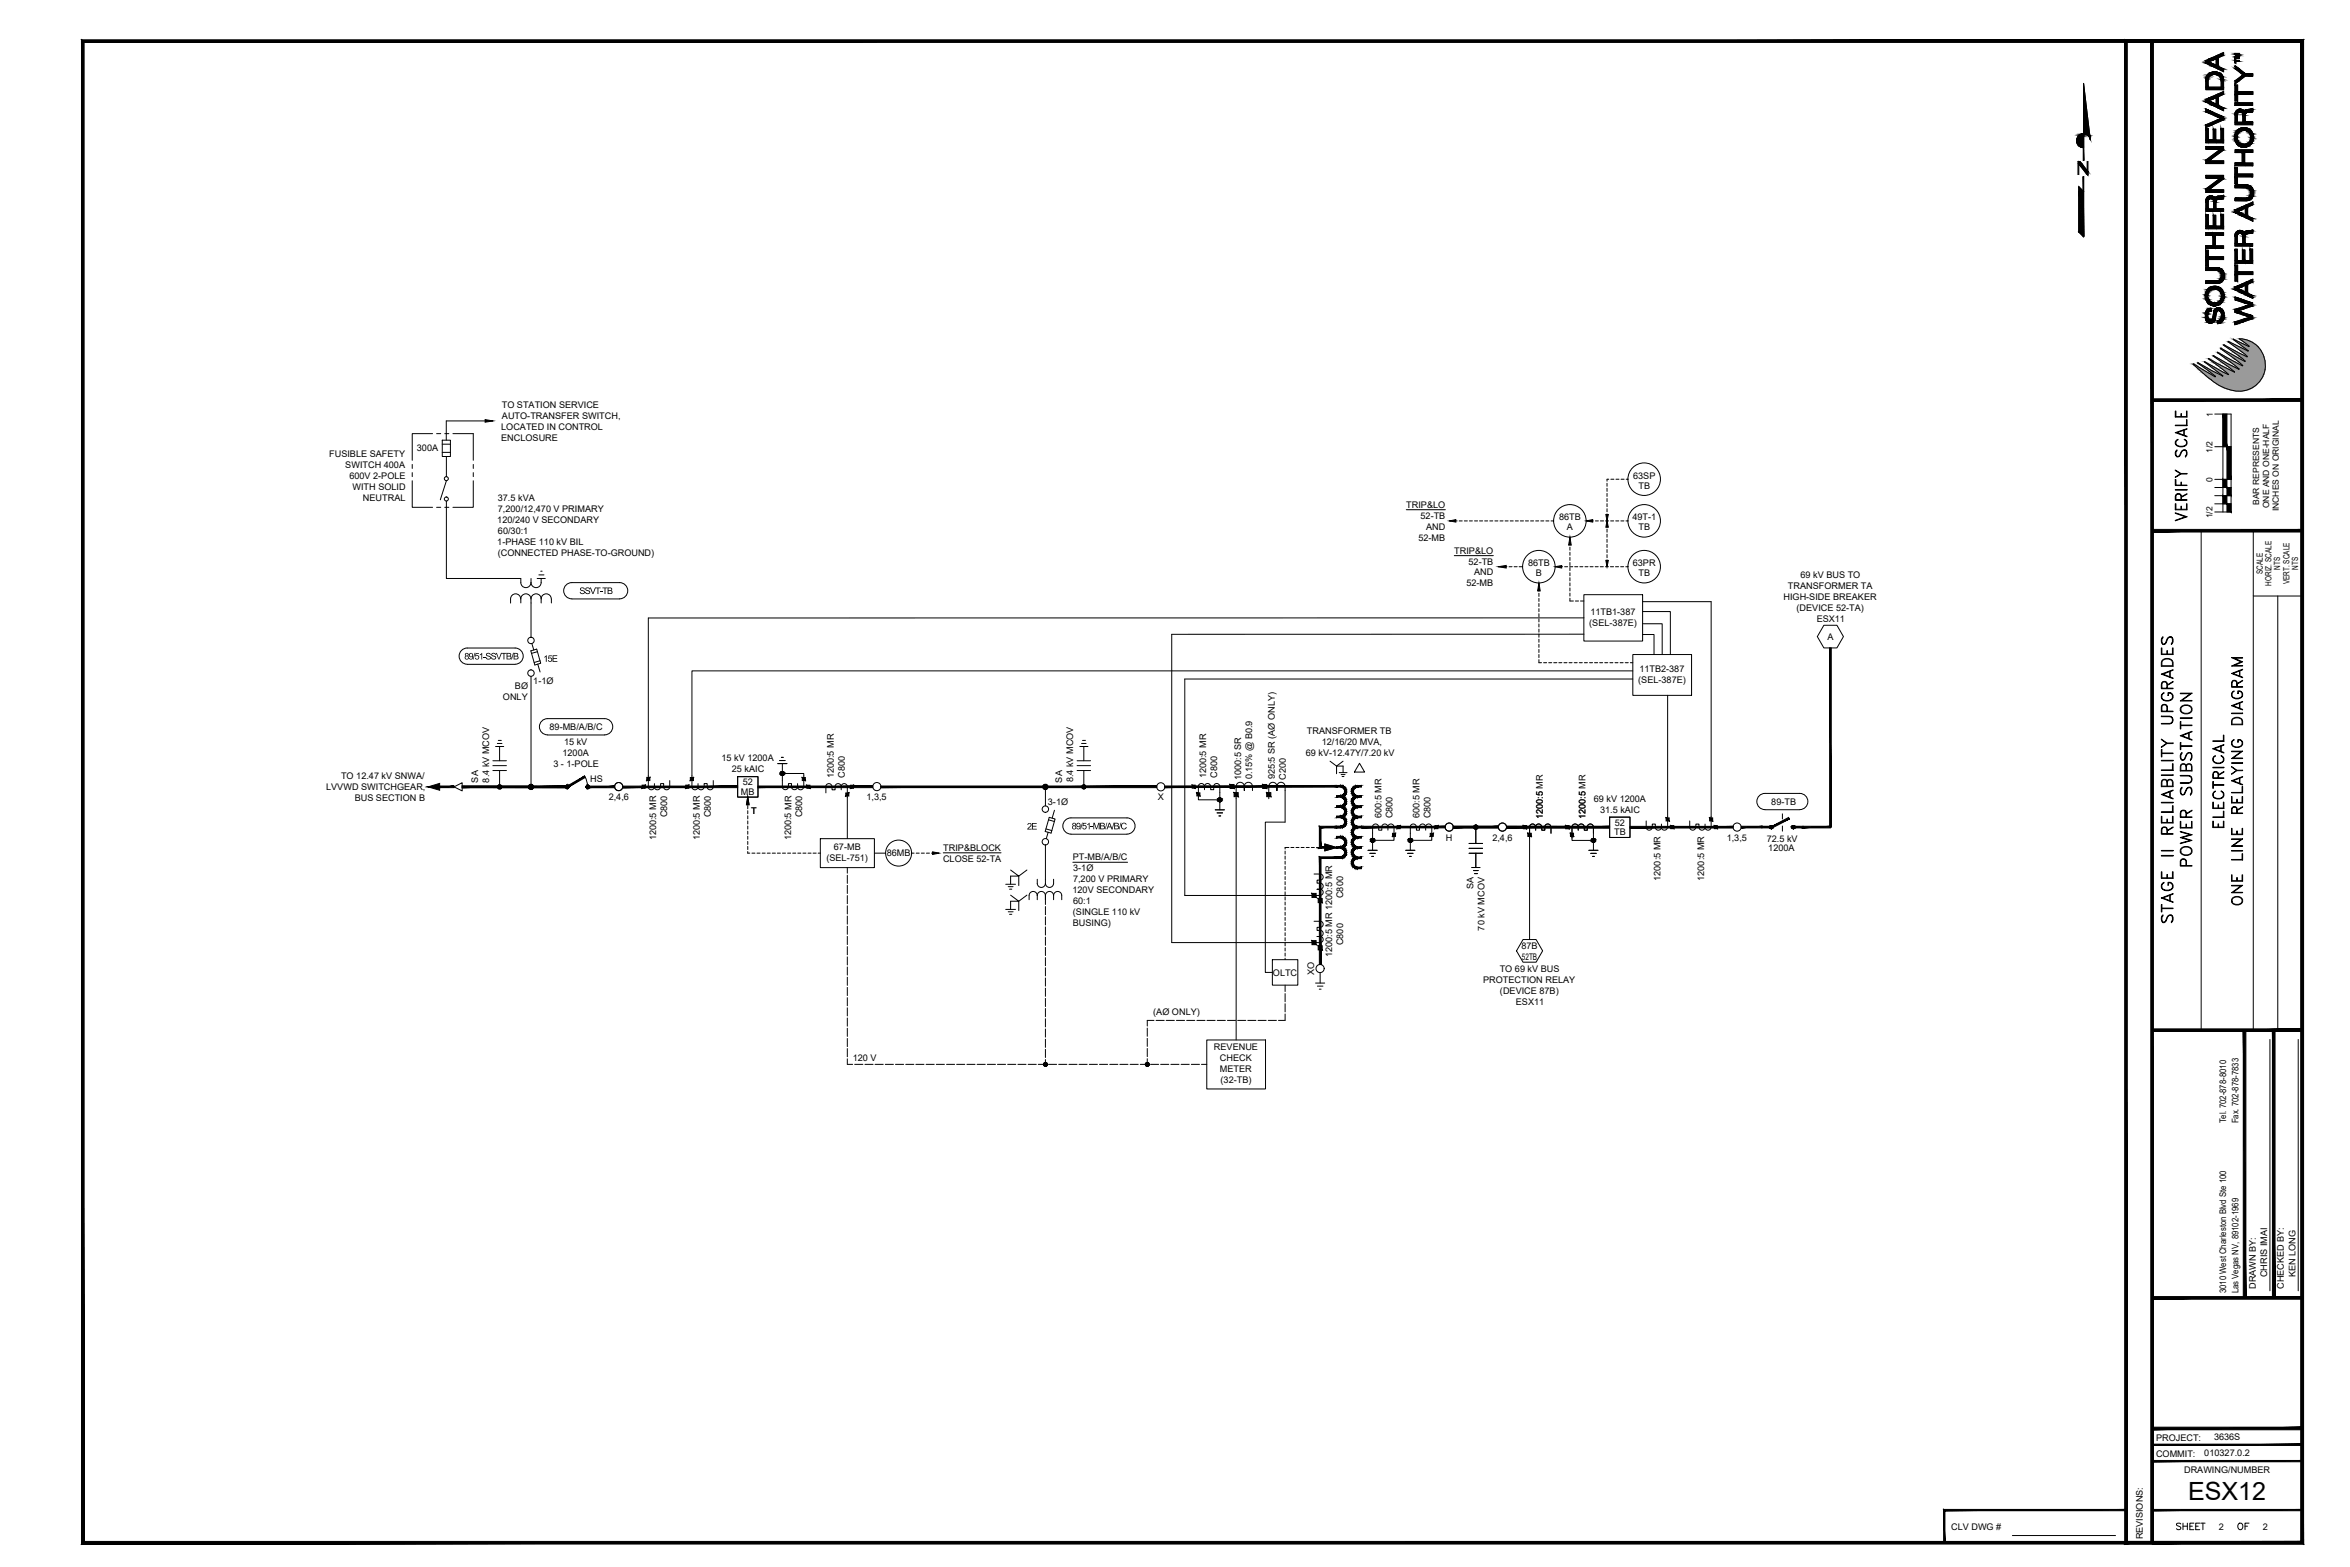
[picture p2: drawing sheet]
<svg xmlns="http://www.w3.org/2000/svg" width="914mm" height="610mm" viewBox="0 0 914 610" stroke-linecap="round" stroke-linejoin="round" font-family="sans-serif">
<defs><g id="words">
<text font-size="9.8" x="851.4" y="583.4">ESX12</text>
<text font-size="7.6" x="807.9" y="68.2">N</text>
<g font-size="3.5">
<text x="195.2" y="158.6">TO STATION SERVICE</text>
<text x="195" y="167.2">LOCATED IN CONTROL</text>
<text x="195.3" y="162.9">AUTO-TRANSFER SWITCH,</text>
<text x="195" y="171.4">ENCLOSURE</text>
<text x="128.1" y="177.8">FUSIBLE SAFETY</text>
<text x="162.2" y="175.6">300A</text>
<text x="134.4" y="182.1">SWITCH 400A</text>
<text x="135.9" y="186.4">600V 2-POLE</text>
<text x="137.2" y="190.7">WITH SOLID</text>
<text x="635.5" y="186.2">63SP</text>
<text x="637.5" y="190.1">TB</text>
<text x="141.2" y="194.9">NEUTRAL</text>
<text x="193.7" y="194.9">37.5 kVA</text>
<text x="547.2" y="197.6">TRIP&amp;LO</text>
<text x="193.5" y="203.5">120/240 V SECONDARY</text>
<text x="193.7" y="199.2">7,200/12,470 V PRIMARY</text>
<text x="552.7" y="201.8">52-TB</text>
<text x="606.6" y="202.4">86TB</text>
<text x="635.2" y="202.4">49T-1</text>
<text x="193.8" y="207.7">60/30:1</text>
<text x="554.9" y="206">AND</text>
<text x="609.7" y="206.3">A</text>
<text x="637.5" y="206.3">TB</text>
<text x="193.5" y="212">1-PHASE 110 kV BIL</text>
<text x="551.9" y="210.3">52-MB</text>
<text x="565.9" y="215.4">TRIP&amp;LO</text>
<text x="193.7" y="216.3">(CONNECTED PHASE-TO-GROUND)</text>
<text x="571.4" y="219.6">52-TB</text>
<text x="594.6" y="220.3">86TB</text>
<text x="635.3" y="220.3">63PR</text>
<text x="573.6" y="223.9">AND</text>
<text x="597.7" y="224.2">B</text>
<text x="637.5" y="224.2">TB</text>
<text x="700.6" y="224.8">69 kV BUS TO</text>
<text x="225.4" y="231.1">SSVT-TB</text>
<text x="570.6" y="228.1">52-MB</text>
<text x="694" y="233.4">HIGH-SIDE BREAKER</text>
<text x="695.7" y="229.1">TRANSFORMER TA</text>
<text x="618.8" y="239.1">11TB1-387</text>
<text x="699.1" y="237.7">(DEVICE 52-TA)</text>
<text x="618.4" y="243.4">(SEL-387E)</text>
<text x="706.9" y="241.9">ESX11</text>
<text x="711" y="248.9">A</text>
<text x="180.6" y="256.5">89/51-SSVTB/B</text>
<text x="211.4" y="257.5">15E</text>
<text x="637.9" y="261.3">11TB2-387</text>
<text x="200.4" y="268.1">BØ</text>
<text x="207.5" y="266.1">1-1Ø</text>
<text x="637.5" y="265.6">(SEL-387E)</text>
<text x="195.7" y="272.4">ONLY</text>
<text x="213.8" y="284">89-MB/A/B/C</text>
<text x="508.5" y="285.7">TRANSFORMER TB</text>
<text x="219.5" y="289.7">15 kV</text>
<text x="514.3" y="289.9">12/16/20 MVA,</text>
<text x="215.3" y="298.5">3 - 1-POLE</text>
<text x="218.9" y="294.1">1200A</text>
<text x="280.8" y="296.2">15 kV 1200A</text>
<text x="508.1" y="294.2">69 kV-12.47Y/7.20 kV</text>
<text x="132.7" y="303.1">TO 12.47 kV SNWA/</text>
<text x="186" y="304.4" transform="rotate(-90 186 304.4)">SA</text>
<text x="190.3" y="304.4" transform="rotate(-90 190.3 304.4)">8.4 kV MCOV</text>
<text x="229.7" y="304">HS</text>
<text x="284.8" y="300.4">25 kAIC</text>
<text x="289.1" y="305.4">52</text>
<text x="324.4" y="302.9" transform="rotate(-90 324.4 302.9)">1200:5 MR</text>
<text x="328.7" y="302.7" transform="rotate(-90 328.7 302.7)">C800</text>
<text x="413.3" y="304.4" transform="rotate(-90 413.3 304.4)">SA</text>
<text x="417.6" y="304.4" transform="rotate(-90 417.6 304.4)">8.4 kV MCOV</text>
<text x="469.3" y="302.8" transform="rotate(-90 469.3 302.8)">1200:5 MR</text>
<text x="473.7" y="302.6" transform="rotate(-90 473.7 302.6)">C800</text>
<text x="482.9" y="303.5" transform="rotate(-90 482.9 303.5)">1000:5 SR</text>
<text x="487.2" y="303.2" transform="rotate(-90 487.2 303.2)">0.15% @ B0.9</text>
<text x="496" y="303.2" transform="rotate(-90 496 303.2)">925:5 SR (AØ ONLY)</text>
<text x="500.3" y="303.3" transform="rotate(-90 500.3 303.3)">C200</text>
<text x="126.9" y="307.4">LVVWD SWITCHGEAR,</text>
<text x="138" y="311.7">BUS SECTION B</text>
<text x="236.9" y="311.3">2,4,6</text>
<text x="288.3" y="309.2">MB</text>
<text x="337.1" y="311.3">1,3,5</text>
<text x="450.5" y="311.4">X</text>
<text x="620.2" y="311.9">69 kV 1200A</text>
<text x="259.6" y="317.9" transform="rotate(-90 259.6 317.9)">C800</text>
<text x="276.6" y="317.9" transform="rotate(-90 276.6 317.9)">C800</text>
<text x="292.3" y="316.8">T</text>
<text x="312.2" y="317.9" transform="rotate(-90 312.2 317.9)">C800</text>
<text x="407.8" y="313.1">3-1Ø</text>
<text x="622.6" y="316.1">31.5 kAIC</text>
<text x="689.2" y="313.1">89-TB</text>
<text x="399.6" y="322.7">2E</text>
<text x="417" y="322.6">89/51-MB/A/B/C</text>
<text x="537.6" y="318.3" transform="rotate(-90 537.6 318.3)">600:5 MR</text>
<text x="541.9" y="318.3" transform="rotate(-90 541.9 318.3)">C800</text>
<text x="552.3" y="318.3" transform="rotate(-90 552.3 318.3)">600:5 MR</text>
<text x="556.6" y="318.3" transform="rotate(-90 556.6 318.3)">C800</text>
<text x="600.3" y="318.6" transform="rotate(-90 600.3 318.6)">1200:5</text>
<text x="600.3" y="318.6" transform="rotate(-90 600.3 318.6)">1200:5 MR</text>
<text x="616.9" y="318.6" transform="rotate(-90 616.9 318.6)">1200:5</text>
<text x="616.9" y="318.6" transform="rotate(-90 616.9 318.6)">1200:5 MR</text>
<text x="628.4" y="321.1">52</text>
<text x="255.3" y="326.9" transform="rotate(-90 255.3 326.9)">1200:5 MR</text>
<text x="272.3" y="326.9" transform="rotate(-90 272.3 326.9)">1200:5 MR</text>
<text x="307.9" y="326.9" transform="rotate(-90 307.9 326.9)">1200:5 MR</text>
<text x="562.6" y="327.1">H</text>
<text x="580.7" y="327.1">2,4,6</text>
<text x="628.1" y="325">TB</text>
<text x="671.9" y="327.1">1,3,5</text>
<text x="687.5" y="327.5">72.5 kV</text>
<text x="321.6" y="334.9">(SEL-751)</text>
<text x="324.5" y="330.7">67-MB</text>
<text x="345.1" y="333.1">86MB</text>
<text x="366.9" y="335.3">CLOSE 52-TA</text>
<text x="367" y="331">TRIP&amp;BLOCK</text>
<text x="417.4" y="334.7">PT-MB/A/B/C</text>
<text x="688" y="331.2">1200A</text>
<text x="417.6" y="339">3-1Ø</text>
<text x="417.3" y="347.6">120V SECONDARY</text>
<text x="417.5" y="343.3">7,200 V PRIMARY</text>
<text x="573.4" y="346" transform="rotate(-90 573.4 346)">SA</text>
<text x="646.1" y="342.6" transform="rotate(-90 646.1 342.6)">1200:5 MR</text>
<text x="663.1" y="342.6" transform="rotate(-90 663.1 342.6)">1200:5 MR</text>
<text x="417.6" y="351.8">60:1</text>
<text x="522.7" y="349.4" transform="rotate(-90 522.7 349.4)">C800</text>
<text x="417.5" y="356.1">(SINGLE 110 kV</text>
<text x="417.4" y="360.3">BUSING)</text>
<text x="577.6" y="362" transform="rotate(-90 577.6 362)">70 kV MCOV</text>
<text x="522.7" y="367.7" transform="rotate(-90 522.7 367.7)">C800</text>
<text x="592" y="369.1">87B</text>
<text x="518.4" y="372.3" transform="rotate(-90 518.4 372.3)">1200:5 MR 1200:5 MR</text>
<text x="592.2" y="373.3">52TB</text>
<text x="495.3" y="379.5">OLTC</text>
<text x="511.4" y="379.2" transform="rotate(-90 511.4 379.2)">XO</text>
<text x="577.1" y="382.4">PROTECTION RELAY</text>
<text x="583.6" y="378.2">TO 69 kV BUS</text>
<text x="583.6" y="386.7">(DEVICE 87B)</text>
<text x="448.7" y="394.9">(AØ ONLY)</text>
<text x="589.8" y="391">ESX11</text>
<text x="331.9" y="412.7">120 V</text>
<text x="472.4" y="408.6">REVENUE</text>
<text x="474.7" y="412.9">CHECK</text>
<text x="474.7" y="417.1">METER</text>
<text x="474.9" y="421.4">(32-TB)</text>
<text x="866.2" y="437" transform="rotate(-90 866.2 437)">Tel. 702-878-8010</text>
<text x="871.1" y="437" transform="rotate(-90 871.1 437)">Fax. 702-878-7833</text>
<text x="882.2" y="496.8" transform="rotate(-90 882.2 496.8)">CHRIS IMAI</text>
<text x="893.2" y="496.8" transform="rotate(-90 893.2 496.8)">KEN LONG</text>
<text x="866.2" y="503.1" transform="rotate(-90 866.2 503.1)">3010 West Charleston Blvd Ste 100</text>
<text x="871.1" y="503.1" transform="rotate(-90 871.1 503.1)">Las Vegas NV, 89102-1969</text>
<text x="877.7" y="501.4" transform="rotate(-90 877.7 501.4)">DRAWN BY:</text>
<text x="888.7" y="501.4" transform="rotate(-90 888.7 501.4)">CHECKED BY:</text>
<text x="838.9" y="560.5">PROJECT:</text>
<text x="861.5" y="560.2">3636S</text>
<text x="838.9" y="566.8">COMMIT:</text>
<text x="857.7" y="566.5">010327.0.2</text>
<text x="849.8" y="572.9">DRAWING/NUMBER</text>
<text x="759.2" y="595.3">CLV DWG #</text>
<text x="833.8" y="598.9" transform="rotate(-90 833.8 598.9)">REVISIONS:</text>
<text x="863.4" y="595.1">2</text>
<text x="880.5" y="595.1">2</text>
</g>
<g font-size="3.3">
<text x="861" y="162.1" transform="rotate(-90 861 162.1)">1</text>
<text x="860.9" y="176.2" transform="rotate(-90 860.9 176.2)">1/2</text>
<text x="860.9" y="187.5" transform="rotate(-90 860.9 187.5)">0</text>
<text x="879" y="196.4" transform="rotate(-90 879 196.4)">BAR REPRESENTS</text>
<text x="882.9" y="197.7" transform="rotate(-90 882.9 197.7)">ONE AND ONE-HALF</text>
<text x="860.9" y="201.6" transform="rotate(-90 860.9 201.6)">1/2</text>
<text x="886.7" y="198.9" transform="rotate(-90 886.7 198.9)">INCHES ON ORIGINAL</text>
<text x="887.2" y="221.7" transform="rotate(-90 887.2 221.7)">NTS</text>
<text x="894.2" y="221.7" transform="rotate(-90 894.2 221.7)">NTS</text>
<text x="880.5" y="223.3" transform="rotate(-90 880.5 223.3)">SCALE</text>
<text x="883.8" y="227.8" transform="rotate(-90 883.8 227.8)">HORIZ. SCALE</text>
<text x="890.8" y="227.3" transform="rotate(-90 890.8 227.3)">VERT. SCALE</text>
</g>
</g></defs>
<!-- layer: G-ANNO-SYMB -->
<g fill="#000" stroke="#000" stroke-width=".39">
<path d="M810.7 32.4l2.4 19.6h-2.4zM809.7 57.2l1 .2zM810.3 52.1l.4-.1zM813.3 54l.1 .3zM808.8 62.8h.5zM808.8 63.7h1.2l2.4 3zM808.9 72.6l1.8 1.8h-1.8zM808.9 74.4h1.8v15.9z"/>
<path d="M809.7 57.2l1 .2zM810.2 57.4h.5z"/>
<path d="M810.3 52.1h.4zM810.2 52.1h.5z"/>
<path d="M810.2 52.1l.5 .1zM809.8 52.2h.9z"/>
<path d="M809.8 52.2l.9 .3v-.3zM809.3 52.5l.5-.3 .9 .3z"/>
<path d="M809.3 52.5l1.4 .2v-.2zM808.9 52.7l.4-.2 1.4 .2z"/>
<path d="M808.9 52.7l1.8 .4v-.4zM808.9 52.7l1.8 .4h-2.1z"/>
<path d="M808.6 53.1l2.1 .5v-.5zM808.6 53.1l2.1 .5h-2.4z"/>
<path d="M808.3 53.6l2.4 .4v-.4zM808.3 53.6l2.4 .4h-2.6z"/>
<path d="M808.1 54l2.6 .5v-.5zM808.1 54l2.6 .5h-2.7z"/>
<path d="M808 54.5l2.7 .5v-.5zM808 54.5l2.7 .5h-2.7z"/>
<path d="M808 55l2.7 .5v-.5zM808 55l2.7 .5h-2.6z"/>
<path d="M808.1 55.5l2.6 .4v-.4zM808.1 55.5l2.6 .4h-2.4z"/>
<path d="M808.3 55.9l2.4 .4v-.4zM808.3 55.9l2.4 .4h-2.1z"/>
<path d="M808.6 56.3l2.1 .4v-.4zM808.6 56.3l2.1 .4h-1.8z"/>
<path d="M808.9 56.7l1.8 .3v-.3zM808.9 56.7l1.8 .3h-1.4z"/>
<path d="M809.3 57l1.4 .2v-.2zM809.3 57l1.4 .2z"/>
<path d="M810.7 52l2.4 .1zM810.7 52l2.4 .1z"/>
<path d="M811.2 52.1l1.9 .1zM811.2 52.1l1.9 .1z"/>
<path d="M811.6 52.2l1.5 .2v-.2zM811.6 52.2l1.5 .2z"/>
<path d="M812.1 52.4l1 .3v-.3zM812.1 52.4l1 .3z"/>
<path d="M812.5 52.7l.7 .3-.1-.3zM812.5 52.7l.7 .3z"/>
<path d="M812.8 53l.4 .4v-.4zM812.8 53l.4 .4z"/>
<path d="M813.1 53.4l.2 .4zM813.1 53.4l.2 .4z"/>
<path d="M808.8 63.7l2.4 3h1.2zM811.2 66.7h1.2v1.5z"/>
<path d="M808.9 74.4v15.9h1.8zM808.9 90.3h1.8v1.8z"/>
<path d="M808.8 62.8l1.2 .9-.7-.9zM808.8 62.8l1.2 .9h-1.2z"/>
<path d="M810.6 52v10.4h.2zM810.6 52h.2v10.4z"/>
<path d="M810.6 68.7v23.4h.2zM810.6 68.7h.2v23.4z"/>
</g>
<path d="M813.3 54.4a2.68 2.68 0 0 0-2.8-2.3 2.68 2.68 0 0 0-2.5 2.7 2.68 2.68 0 0 0 2.7 2.6M813.4 54.4l-2.7-22v25M808.8 62.8h.5l3.1 3.9v1.5l-3.6-4.5zM808.9 72.6l1.8 1.8v17.7l-1.8-1.8z" fill="none" stroke="#000" stroke-width=".39"/>
<!-- layer: E-POWER BUS -->
<g fill="#000" stroke="#000" stroke-width=".39">
<path d="M711.9 252.1l.7 69.7v-69.7zM711.9 252.1l.7 69.7h-.7z"/>
<path d="M171.1 306.4h5.6v-.6zM171.1 305.8h5.6l-5.6 .6z"/>
<path d="M179.8 306.4l40.9 .1v-.7zM179.8 305.8h40.9l-40.9 .6z"/>
<path d="M179.8 306.4l40.9 .1v-.7zM179.8 305.8h40.9l-40.9 .6z"/>
<path d="M228.7 305.8v.7l10.5-.7zM228.7 306.5l10.5-.7v.7z"/>
<path d="M242.4 305.8v.7l44.6-.7zM242.4 306.5l44.6-.7v.6z"/>
<path d="M294.9 305.8v.6l44.7-.6zM294.9 306.4l44.7-.6v.6z"/>
<path d="M342.8 305.8v.6l107.3-.6zM342.8 306.4l107.3-.6v.6z"/>
<path d="M453.3 306.4l66.8-.2v-.6zM453.3 305.8l66.8-.2-66.8 .8z"/>
<path d="M529.8 322.1h32.5v-.7zM529.8 321.4h32.5l-32.5 .7z"/>
<path d="M565.5 321.4v.7l17.5-.7zM565.5 322.1l17.5-.7v.7z"/>
<path d="M565.5 321.4v.7l17.5-.7zM565.5 322.1l17.5-.7v.7z"/>
<path d="M586.2 321.4v.7l40.1-.6zM586.2 322.1l40.1-.6v.6z"/>
<path d="M586.2 321.4v.7l40.1-.6zM586.2 322.1l40.1-.6v.6z"/>
<path d="M634.2 321.5v.6l40.2-.6zM634.2 322.1l40.2-.6v.6z"/>
<path d="M677.5 321.4v.7l8-.7zM677.5 322.1l8-.7v.7z"/>
<path d="M701.5 321.4v.7l10.7-.7zM701.5 322.1l10.7-.7v.7z"/>
</g>
<!-- layer: E-EQPM -->
<g fill="none" stroke="#000" stroke-width=".39">
<path d="M202.6 233a1.97 1.97 0 0 0-2-2 1.97 1.97 0 0 0-1.9 2v1.6M202.6 225a2.94 2.94 0 0 0 1 3.3 1.97 1.97 0 0 0 3-1.7M202.6 233v1.6M206.6 233a1.97 1.97 0 0 0-2-2 1.97 1.97 0 0 0-2 2M206.6 225v1.7M206.6 233v1.6M210.6 233a1.97 1.97 0 0 0-2-2 1.97 1.97 0 0 0-2 2M210.6 225a2.95 2.95 0 0 1-1 3.3 1.97 1.97 0 0 1-3-1.7M210.6 233v1.6M214.5 233a1.97 1.97 0 0 0-2-2 1.97 1.97 0 0 0-1.9 2M214.5 233v1.6M616.3 231.4h22.8v18h-22.8z"/>
<path d="M635.3 254.6h22.9v15.9h-22.9zM191.8 296h5.3M191.8 297.9h5.3M191.8 299.8h5.3M192.8 290.4h3.2M193.5 289.2h1.8M193.9 288h1.2M419.1 296h5.2M419.1 297.9h5.2M419.1 299.8h5.2M420.2 290.4h3.1M420.8 289.2h1.8"/>
<path d="M421.2 288h1.2M176.7 306.1l3.1-1.6v3.2zM227.6 302.1l.7 1.7 .3 2.3M287 302.1h7.9v8h-7.9zM528.2 305.6v.6M626.3 317.9h7.9v7.9h-7.9zM319.2 326.3h21v11.2h-21zM393.2 338.5l3.2 2.3h-3.2M399.6 338.5l-3.2 2.3v3.7M528.2 337.3v.6M571.6 331.9h5.3M571.6 330h5.3"/>
<path d="M571.6 328.1h5.3M572.7 337.5h3.2M573.4 338.7h1.8M573.7 339.9h1.2M393.2 348.2l3.2 2.4h-3.2M399.6 348.2l-3.2 2.4v3.6M495.1 373.3h9.9v9.9h-9.9zM469.6 404.6h22.8v19h-22.8z"/>
<circle cx="240.7" cy="306" r="1.59"/>
<circle cx="341.2" cy="306" r="1.59"/>
<circle cx="451.7" cy="306.1" r="1.59"/>
<circle cx="349.7" cy="331.9" r="5.1"/>
<circle cx="563.9" cy="321.8" r="1.59"/>
<circle cx="584.6" cy="321.8" r="1.59"/>
<circle cx="675.9" cy="321.8" r="1.59"/>
<circle cx="513.7" cy="376.8" r="1.59"/>
</g>
<!-- layer: E-WIRING -->
<g fill="none" stroke="#000" stroke-width=".39">
<path d="M173.7 177.6v7.9M191.8 163.7h-18.1v7.5M173.7 194.9v30.1h28.9M206.6 234.6v13.3M639.1 237.9h10.8v16.7M639.1 234.1h26.7v83.5M616.3 246.7l-160.4 .1v119.9h54.2M616.3 240.4h-364v61.4M639.1 242.7h7.7v11.9M639.1 246.8h4.5v7.8M206.6 263.1v43M635.3 261h-366.1v40.8"/>
<path d="M635.3 264.2h-174.3v84.2h49.1M648.9 270.5v47.1M194.4 290.4v5.6M194.4 299.8v6.3M304.4 297.1v6.6M421.7 290.4v5.6M421.7 299.8v6.3M304.4 300.9h8.4v.9M329.7 310.3v16M406.8 306.1v7.4M466.3 310.2v1h8.3M474.6 308.4v6.6"/>
<path d="M481 310.7v93.9M500 307.6v12.2h-7.7v58.5h2.8M340.2 331.9h4.4M406.8 328.8v13.3M534.1 324.1v6.7M542.4 326v.9h-8.3M548.8 324.1v6.7M557.1 326v.9h-8.3M574.3 321.8v6.3M574.3 331.9v5.6M595.2 326v39.5M611.7 326v.9h8.3"/>
<path d="M620 324.1v6.7M513.7 378.4v4"/>
</g>
<!-- layer: E-EQPM -->
<g fill="#000" stroke="#000" stroke-width=".39">
<path d="M194.4 306.1h.8v.3zM421.7 306.1h.8l-.1 .3zM573.5 321.5l.8 .3h-.8z"/>
<path d="M193.7 306.4l.1 .3 .6-.6zM194.4 306.1l-.3 .8-.3-.2zM194.4 306.1l-.3 .8h.3z"/>
<path d="M193.8 305.6l-.1 .2 .7 .3zM193.7 305.8l.7 .3h-.8zM193.6 306.1l.1 .3 .7-.3z"/>
<path d="M194.4 306.1v.8h.3zM194.4 306.1l.6 .6-.3 .2zM194.4 306.1l.6 .6 .2-.3z"/>
<path d="M194.4 305.4v.7l.3-.7zM194.1 305.4h.3v.7zM193.8 305.6l.6 .5-.3-.7z"/>
<path d="M194.4 306.1h.8v-.3zM194.4 306.1l.6-.5 .2 .2zM194.7 305.4l-.3 .7 .6-.5z"/>
<path d="M220.6 305.9l.3 .5 6.6-4.5zM220.9 306.4l6.6-4.5 .3 .5z"/>
<path d="M421 306.4l.2 .3 .5-.6zM421.2 306.7l.5-.6-.3 .7zM421.7 306.1l-.3 .7 .3 .1z"/>
<path d="M421.2 305.6l-.2 .2 .7 .3zM421 305.8l.7 .3h-.8zM420.9 306.1l.1 .3 .7-.3z"/>
<path d="M421.7 306.1v.8l.3-.1zM421.7 306.1l.6 .6-.3 .1zM421.7 306.1l.6 .6 .1-.3z"/>
<path d="M421.7 305.3v.8l.3-.7zM421.4 305.4l.3-.1v.8zM421.2 305.6l.5 .5-.3-.7z"/>
<path d="M421.7 306.1h.8l-.1-.3zM421.7 306.1l.6-.5 .1 .2zM422 305.4l-.3 .7 .6-.5z"/>
<path d="M478.6 305.2v1.5h1.6zM478.6 305.2h1.6v1.5z"/>
<path d="M480.2 308.4v1.5h1.6zM480.2 308.4h1.6v1.5z"/>
<path d="M491.3 305.2v1.5h1.6zM491.3 305.2h1.6v1.5z"/>
<path d="M492.9 308.4v1.5h1.6zM492.9 308.4h1.6v1.5z"/>
<path d="M521.6 317.5l.6 .5-.6 .1zM521.6 317.5l.6 .5-.1-.6zM522.1 317.4l.7 .4-.6 .2zM522.1 317.4l.7 .4-.3-.6zM522.5 317.2l.7 .2-.4 .4zM522.5 317.2l.7 .2-.4-.5zM522.8 316.9h.8l-.4 .5zM523.1 316.6l-.3 .3h.8zM523.1 316.6l.7-.2-.2 .5zM523.2 316.2l-.1 .4 .7-.2zM523.2 316.2l.7-.4-.1 .6zM523.3 315.8l-.1 .4 .7-.4zM523.8 315.2l.1 .6h-.6zM523.2 315.3l.1 .5 .5-.6zM523.6 314.7l.2 .5-.6 .1zM523.1 315l.1 .3 .4-.6zM523.2 314.2l.4 .5-.5 .3zM523.2 314.2l-.4 .4 .3 .4zM522.8 313.8l.4 .4-.4 .4zM522.8 313.8l-.3 .6 .3 .2zM522.2 313.6l.6 .2-.3 .6zM522.2 313.6l-.1 .6 .4 .2zM521.6 313.5l.6 .1-.1 .6zM521.6 313.5v.6l.5 .1z"/>
<path d="M520.1 314.1h1.5v-.6zM520.1 313.5h1.5l-1.5 .6z"/>
<path d="M520.1 318.1h1.5v-.6zM520.1 317.5h1.5l-1.5 .6z"/>
<path d="M520 306.2h1.6v-.6zM520 305.6h1.6l-1.6 .6z"/>
<path d="M521.6 309.5l.6 .6h-.6zM521.6 309.5l.6 .6-.1-.6zM522.1 309.5l.7 .3-.6 .3zM522.1 309.5l.7 .3-.3-.5zM522.5 309.3l.7 .2-.4 .3zM522.5 309.3l.7 .2-.4-.5zM522.8 309h.8l-.4 .5zM523.1 308.7l-.3 .3h.8zM523.1 308.7l.7-.3-.2 .6zM523.2 308.3l-.1 .4 .7-.3zM523.2 308.3l.7-.5-.1 .6zM523.3 307.8l-.1 .5 .7-.5zM523.8 307.3l.1 .5h-.6zM523.2 307.4l.1 .4 .5-.5zM523.6 306.7l.2 .6-.6 .1zM523.1 307l.1 .4 .4-.7zM523.2 306.2l.4 .5-.5 .3zM523.2 306.2l-.4 .5 .3 .3zM522.8 305.9l.4 .3-.4 .5zM522.8 305.9l-.3 .5 .3 .3zM522.2 305.6l.6 .3-.3 .5zM522.2 305.6l-.1 .6 .4 .2zM521.6 305.6h.6l-.1 .6zM521.6 305.6v.6h.5z"/>
<path d="M520.1 310.1h1.5v-.6zM520.1 309.5h1.5l-1.5 .6z"/>
<path d="M521.6 313.5l.6 .5-.6 .1zM521.6 313.5l.6 .5-.1-.6zM522.1 313.4l.7 .4-.6 .2zM522.1 313.4l.7 .4-.3-.5zM522.5 313.3l.7 .1-.4 .4zM522.5 313.3l.7 .1-.4-.4zM522.8 313h.8l-.4 .4zM523.1 312.6l-.3 .4h.8zM523.1 312.6l.7-.2-.2 .6zM523.2 312.3l-.1 .3 .7-.2zM523.2 312.3l.7-.5-.1 .6zM523.3 311.8l-.1 .5 .7-.5zM523.8 311.2l.1 .6h-.6zM523.2 311.4l.1 .4 .5-.6zM523.6 310.7l.2 .5-.6 .2zM523.1 311l.1 .4 .4-.7zM523.2 310.2l.4 .5-.5 .3zM523.2 310.2l-.4 .4 .3 .4zM522.8 309.8l.4 .4-.4 .4zM522.8 309.8l-.3 .6 .3 .2zM522.2 309.6l.6 .2-.3 .6zM522.2 309.6l-.1 .6 .4 .2zM521.6 309.5l.6 .1-.1 .6zM521.6 309.5v.6l.5 .1z"/>
<path d="M520.1 314.1h1.5v-.6zM520.1 313.5h1.5l-1.5 .6z"/>
<path d="M527.6 309.6l.6-.1v.7zM527.6 309.6l.2 .6h.4zM527.1 309.8l.5-.2 .2 .6zM527.1 309.8l.2 .6 .5-.2zM526.5 310.2l.6-.4 .2 .6zM526.5 310.2l.5 .5 .3-.3zM526.5 310.2l.5 .5h-.8zM526.2 310.7l.6 .3 .2-.3zM526.2 310.7l.6 .3-.9 .2zM525.9 311.2l.7 .2 .2-.4zM525.9 311.2l.7 .2-.7 .4zM525.9 311.8h.6l.1-.4zM525.9 311.8h.6l-.6 .6zM526.5 311.8l-.6 .6 .7-.1zM525.9 312.4l.7-.1-.4 .7zM526.6 312.3l-.4 .7 .6-.3zM526.2 313l.6-.3-.3 .8zM526.8 312.7l-.3 .8 .5-.5zM527 313v.9l-.5-.4zM527 313v.9l.3-.6zM527.3 313.3l.3 .8-.6-.2zM527.3 313.3l.3 .8 .2-.6zM527.8 313.5l.4 .7-.6-.1zM527.8 313.5l.4 .7v-.7z"/>
<path d="M528.2 313.5v.7l1.6-.7zM528.2 314.2l1.6-.7v.7z"/>
<path d="M527.6 305.6h.6v.6zM527.6 305.6l.2 .7 .4-.1zM527.1 305.9l.5-.3 .2 .7zM527.1 305.9l.2 .6 .5-.2zM526.6 306.2l.5-.3 .2 .6zM526.6 306.2l.4 .5 .3-.2zM526.6 306.2l.4 .5h-.8zM526.2 306.7l.6 .3 .2-.3zM526.2 306.7l.6 .3-.9 .3zM525.9 307.3l.7 .1 .2-.4zM525.9 307.3l.7 .1-.7 .5zM525.9 307.9h.6l.1-.5zM525.9 307.9h.6l-.6 .6zM526.5 307.9l-.6 .6 .7-.2zM525.9 308.5l.7-.2-.4 .7zM526.6 308.3l-.4 .7 .6-.3zM526.2 309l.6-.3-.3 .8zM526.8 308.7l-.3 .8 .5-.4zM526.5 309.5l.5-.4 .1 .8zM527 309.1l.1 .8 .2-.6zM527.3 309.3l.3 .8-.5-.2zM527.3 309.3l.3 .8 .2-.6zM527.8 309.5l.4 .7-.6-.1zM527.8 309.5l.4 .7v-.7z"/>
<path d="M528.2 309.5v.7l1.6-.7zM528.2 310.2l1.6-.7v.7z"/>
<path d="M527.6 313.6l.6-.1v.7zM527.6 313.6l.2 .6h.4zM527 313.8l.6-.2 .2 .6zM527 313.8l.3 .6 .5-.2zM526.5 314.2l.5-.4 .3 .6zM526.5 314.2l.5 .4 .3-.2zM526.5 314.2l.5 .4-.8 .1zM526.2 314.7l.6 .3 .2-.4zM526.2 314.7l.6 .3-.9 .2zM525.9 315.2l.7 .2 .2-.4zM525.9 315.2l.7 .2-.7 .4zM525.9 315.8h.6l.1-.4zM525.9 315.8h.6l-.6 .6zM526.5 315.8l-.6 .6 .7-.1zM525.9 316.4l.7-.1-.4 .7zM526.6 316.3l-.4 .7 .6-.3zM526.2 317l.6-.3-.3 .8zM526.8 316.7l-.3 .8 .5-.5zM527 317l.1 .8-.6-.3zM527 317l.1 .8 .2-.6zM527.3 317.2l.3 .9-.5-.3zM527.3 317.2l.3 .9 .2-.7zM527.8 317.4l.4 .7h-.6zM527.8 317.4l.4 .7v-.6z"/>
<path d="M528.2 313.5v.7l1.6-.7zM528.2 314.2l1.6-.7v.7z"/>
<path d="M527.6 317.6l.6-.1v.6zM527.6 317.6l.2 .6 .4-.1zM527 317.8l.6-.2 .2 .6zM527 317.8l.3 .5 .5-.1zM526.5 318.2l.5-.4 .3 .5zM526.5 318.2l.5 .4 .3-.3zM526.5 318.2l.5 .4h-.8zM526.2 318.6l.6 .3 .2-.3zM526.2 318.6l.6 .3-.9 .3zM525.9 319.2l.7 .2 .2-.5zM525.9 319.2l.7 .2-.7 .4zM525.9 319.8h.6l.1-.4zM525.9 319.8h.6l-.6 .6zM526.5 319.8l-.6 .6 .7-.2zM525.9 320.4l.7-.2-.4 .7zM526.6 320.2l-.4 .7 .6-.3zM526.2 320.9l.6-.3-.3 .8zM526.8 320.6l-.3 .8 .5-.4zM527 321l.1 .8-.6-.4zM527 321l.1 .8 .2-.6zM527.3 321.2l.3 .8-.5-.2zM527.3 321.2l.3 .8 .2-.6zM527.8 321.4l.4 .7-.6-.1zM527.8 321.4l.4 .7v-.7z"/>
<path d="M528.2 317.5v.6l1.6-.6zM528.2 318.1l1.6-.6v.6z"/>
<path d="M528.2 305.6v.6l1.6-.6zM528.2 306.2l1.6-.6v.6z"/>
<path d="M513.4 330h2.1v-.6zM513.4 330l.6-.6h1.5zM513.4 321.4v8.6l.6-.6zM513.4 321.4l.6 .7v7.3zM513.4 321.4l.6 .7 6-.7zM514 322.1l6-.7v.7z"/>
<path d="M521.6 329.4l.6 .5-.6 .1zM521.6 329.4l.6 .5-.1-.6zM522.1 329.3l.7 .4-.6 .2zM522.1 329.3l.7 .4-.4-.6zM522.4 329.1l.8 .2-.4 .4zM522.4 329.1l.8 .2-.4-.4zM522.8 328.9l.8-.1-.4 .5zM523.1 328.5l-.3 .4 .8-.1zM523.1 328.5l.7-.2-.2 .5zM523.2 328.1l-.1 .4 .7-.2zM523.2 328.1l.7-.4-.1 .6zM523.3 327.7l-.1 .4 .7-.4zM523.8 327.1l.1 .6h-.6zM523.2 327.3l.1 .4 .5-.6zM523.6 326.6l.2 .5-.6 .2zM523.1 326.9l.1 .4 .4-.7zM523.2 326.1l.4 .5-.5 .3zM523.2 326.1l-.4 .4 .3 .4zM522.8 325.7l.4 .4-.4 .4zM522.8 325.7l-.4 .6 .4 .2zM522.2 325.5l.6 .2-.4 .6zM522.2 325.5l-.1 .6 .3 .2zM521.6 325.4l.6 .1-.1 .6zM521.6 325.4v.6l.5 .1z"/>
<path d="M521.6 333.3l.6 .6-.6 .1zM521.6 333.3l.6 .6-.1-.6zM522.1 333.3l.7 .4-.6 .2zM522.1 333.3l.7 .4-.4-.6zM522.4 333.1l.8 .2-.4 .4zM522.4 333.1l.8 .2-.4-.5zM522.8 332.8h.8l-.4 .5zM523.1 332.5l-.3 .3h.8zM523.1 332.5l.7-.2-.2 .5zM523.2 332.1l-.1 .4 .7-.2zM523.2 332.1l.7-.4-.1 .6zM523.3 331.7l-.1 .4 .7-.4zM523.8 331.1l.1 .6h-.6zM523.2 331.2l.1 .5 .5-.6zM523.6 330.5l.2 .6-.6 .1zM523.1 330.8l.1 .4 .4-.7zM523.2 330l.4 .5-.5 .3zM523.2 330l-.4 .5 .3 .3zM522.8 329.7l.4 .3-.4 .5zM522.8 329.7l-.4 .5 .4 .3zM522.2 329.4l.6 .3-.4 .5zM522.2 329.4l-.1 .7 .3 .1zM521.6 329.4h.6l-.1 .7zM521.6 329.4v.6l.5 .1z"/>
<path d="M520 322.1h1.6v-.7zM520 321.4h1.6l-1.6 .7z"/>
<path d="M520 322.1h1.6v-.7zM520 321.4h1.6l-1.6 .7z"/>
<path d="M521.6 321.4l.6 .6-.6 .1zM521.6 321.4l.6 .6-.1-.6zM522.1 321.4l.7 .3-.6 .3zM522.1 321.4l.7 .3-.3-.5zM522.5 321.2l.7 .2-.4 .3zM522.5 321.2l.7 .2-.4-.5zM522.8 320.9h.8l-.4 .5zM523.1 320.6l-.3 .3h.8zM523.1 320.6l.7-.2-.2 .5zM523.2 320.2l-.1 .4 .7-.2zM523.2 320.2l.7-.5-.1 .7zM523.3 319.7l-.1 .5 .7-.5zM523.8 319.2l.1 .5h-.6zM523.2 319.3l.1 .4 .5-.5zM523.6 318.6l.2 .6-.6 .1zM523.1 318.9l.1 .4 .4-.7zM523.2 318.1l.4 .5-.5 .3zM523.2 318.1l-.4 .5 .3 .3zM522.8 317.8l.4 .3-.4 .5zM522.8 317.8l-.3 .5 .3 .3zM522.2 317.5l.6 .3-.3 .5zM522.2 317.5l-.1 .6 .4 .2zM521.6 317.5h.6l-.1 .6zM521.6 317.5v.6h.5z"/>
<path d="M520 326h1.6v-.6zM520 325.4h1.6l-1.6 .6z"/>
<path d="M520 334h1.6v-.7zM520 333.3h1.6l-1.6 .7z"/>
<path d="M514 334h7.6v-.7zM513.4 333.3h8.2l-7.6 .7zM513.4 333.3l.6 41.9v-41.2zM513.4 333.3l.6 41.9h-.6z"/>
<path d="M520 330h1.6v-.6zM520 329.4h1.6l-1.6 .6z"/>
<path d="M527.6 321.5l.6-.1v.7zM527.6 321.5l.1 .7 .5-.1zM527 321.8l.6-.3 .1 .7zM527 321.8l.3 .5 .4-.1zM526.5 322.1l.5-.3 .3 .5zM526.5 322.1l.5 .5 .3-.3zM526.5 322.1l.5 .5h-.8zM526.2 322.6l.6 .3 .2-.3zM526.2 322.6l.6 .3-.9 .3zM525.9 323.2l.7 .1 .2-.4zM525.9 323.2l.7 .1-.7 .5zM525.9 323.8h.6l.1-.5zM525.9 323.8h.6l-.6 .6zM526.5 323.8l-.6 .6 .7-.2zM525.9 324.4l.7-.2-.4 .7zM526.6 324.2l-.4 .7 .6-.3zM526.2 324.9l.6-.3-.3 .8zM526.8 324.6l-.3 .8 .5-.4zM526.5 325.4l.5-.4 .1 .8zM527 325l.1 .8 .2-.6zM527.3 325.2l.3 .8-.5-.2zM527.3 325.2l.3 .8 .2-.6zM527.8 325.4l.4 .7-.6-.1zM527.8 325.4l.4 .7v-.7z"/>
<path d="M528.2 321.4v.7l1.6-.7zM528.2 322.1l1.6-.7v.7z"/>
<path d="M527.6 325.5l.6-.1v.7zM527.6 325.5l.2 .6h.4zM527 325.7l.6-.2 .2 .6zM527 325.7l.3 .6 .5-.2zM526.5 326.1l.5-.4 .3 .6zM526.5 326.1l.5 .5 .3-.3zM526.5 326.1l.5 .5h-.8zM526.2 326.6l.6 .3 .2-.3zM526.2 326.6l.6 .3-.9 .3zM525.9 327.2l.7 .1 .2-.4zM525.9 327.2l.7 .1-.7 .4zM525.9 327.7h.6l.1-.4zM525.9 327.7h.6l-.6 .6zM526.5 327.7l-.6 .6 .7-.1zM525.9 328.3l.7-.1-.4 .7zM526.6 328.2l-.4 .7 .6-.4zM526.2 328.9l.6-.4-.3 .9zM526.8 328.5l-.3 .9 .5-.5zM527 328.9l.1 .8-.6-.3zM527 328.9l.1 .8 .2-.5zM527.3 329.2l.3 .7-.5-.2zM527.3 329.2l.3 .7 .2-.5zM527.8 329.4l.4 .6-.6-.1zM527.8 329.4l.4 .6v-.6z"/>
<path d="M528.2 325.4v.7l1.6-.7zM528.2 326.1l1.6-.7v.7z"/>
<path d="M527.6 329.5l.6-.1v.6zM527.6 329.5l.1 .6 .5-.1zM527 329.7l.6-.2 .1 .6zM527 329.7l.3 .5 .4-.1zM526.5 330.1l.5-.4 .3 .5zM526.5 330.1l.5 .4 .3-.3zM526.5 330.1l.5 .4h-.8zM526.2 330.5l.6 .4 .2-.4zM526.2 330.5l.6 .4-.9 .2zM525.9 331.1l.7 .2 .2-.4zM525.9 331.1l.7 .2-.7 .4zM525.9 331.7h.6l.1-.4zM525.9 331.7h.6l-.6 .6zM526.5 331.7l-.6 .6 .7-.2zM525.9 332.3l.7-.2-.4 .8zM526.6 332.1l-.4 .8 .6-.4zM526.2 332.9l.6-.4-.3 .8zM526.8 332.5l-.3 .8 .5-.4zM527 332.9l.1 .8-.6-.4zM527 332.9l.1 .8 .2-.6zM527.3 333.1l.3 .8-.5-.2zM527.3 333.1l.3 .8 .2-.6zM527.8 333.3l.4 .7-.6-.1zM527.8 333.3l.4 .7v-.6z"/>
<path d="M528.2 329.4v.6l1.6-.6zM528.2 330l1.6-.6v.6z"/>
<path d="M527.6 333.4h.6v.6zM527.6 333.4l.1 .7 .5-.1zM527 333.7l.6-.3 .1 .7zM527 333.7l.3 .5 .4-.1zM526.5 334.1l.5-.4 .3 .5zM526.5 334.1l.5 .4 .3-.3zM526.5 334.1l.5 .4h-.8zM526.2 334.5l.6 .3 .2-.3zM526.2 334.5l.6 .3-.9 .3zM525.9 335.1l.7 .1 .2-.4zM525.9 335.1l.7 .1-.7 .5zM525.9 335.7h.6l.1-.5zM525.9 335.7h.6l-.6 .6zM526.5 335.7l-.6 .6 .7-.2zM525.9 336.3l.7-.2-.4 .7zM526.6 336.1l-.4 .7 .6-.3zM526.2 336.8l.6-.3-.3 .8zM526.8 336.5l-.3 .8 .5-.5zM527 336.8l.1 .9-.6-.4zM527 336.8l.1 .9 .2-.6zM527.3 337.1l.3 .8-.5-.2zM527.3 337.1l.3 .8 .2-.6zM527.8 337.3l.4 .6h-.6zM527.8 337.3l.4 .6v-.6z"/>
<path d="M528.2 333.4v.6l1.6-.6zM528.2 334l1.6-.6v.6z"/>
<path d="M528.2 337.3v.6l1.6-.6zM528.2 337.9l1.6-.6v.6z"/>
<path d="M573.5 321.8v.3l.8-.3zM573.5 322.1l.8-.3-.6 .5zM574.3 321.8l-.6 .5 .3 .2z"/>
<path d="M573.5 321.8v.3l.8-.3zM573.5 322.1l.8-.3-.6 .5zM574.3 321.8l-.6 .5 .3 .2z"/>
<path d="M574.3 321.8l-.3 .7 .3 .1zM574.3 321.8l.2 .7-.2 .1zM574.3 321.8l.2 .7 .3-.2z"/>
<path d="M574.3 321.8l-.3 .7 .3 .1zM574.3 321.8l.2 .7-.2 .1zM574.3 321.8l.2 .7 .3-.2z"/>
<path d="M574 321.1l.3 .7v-.8zM573.7 321.2l.3-.1 .3 .7zM573.7 321.2l-.2 .3 .8 .3z"/>
<path d="M574 321.1l.3 .7v-.8zM573.7 321.2l.3-.1 .3 .7zM573.7 321.2l-.2 .3 .8 .3z"/>
<path d="M574.3 321.8l.5 .5 .2-.2zM574.3 321.8h.8l-.1 .3zM574.3 321.8h.8l-.1-.3z"/>
<path d="M574.3 321.8l.5 .5 .2-.2zM574.3 321.8h.8l-.1 .3zM574.3 321.8h.8l-.1-.3z"/>
<path d="M574.3 321.8l.7-.3-.2-.3zM574.5 321.1l.3 .1-.5 .6zM574.3 321v.8l.2-.7z"/>
<path d="M574.3 321.8l.7-.3-.2-.3zM574.5 321.1l.3 .1-.5 .6zM574.3 321v.8l.2-.7z"/>
</g>
<!-- layer: 0 -->
<g fill="none" stroke="#000" stroke-width=".39">
<path d="M172.1 171.2h3.2v6.4h-3.2zM172.1 172.8h3.2M172.1 176h3.2M173.7 187l-2.4 7.4M209 225h3.2M209.7 223.6h2M210.4 222.2h.5M206.5 253.2l2.3-.7 1.6 5.5-2.3 .7zM207 250.4l.7 2.5M209.1 253.5l-2.3 .7M209.3 258.4l.8 3M210.1 257l-2.2 .7"/>
<path d="M709.7 243.2h5.1l2.5 4.5-2.5 4.4h-5.1l-2.6-4.4zM302.6 297.1h3.6M303.4 295.9h2.1M304 294.6h.8M517.5 296.1l2.6 1.9 2.5-1.9M529 296.9l2 3.5h-4zM252.3 301.8l-.1 4.2a1.21 1.21 0 0 0 1.2 1.3 1.21 1.21 0 0 0 1.2-1.3v-1.2M254.6 306a1.21 1.21 0 0 0 1.2 1.3 1.21 1.21 0 0 0 1.2-1.3v-1.2h1.2v1.3M260.6 303.7v2.3a1.21 1.21 0 0 1-1.2 1.3 1.21 1.21 0 0 1-1.2-1.3M269.2 306a1.21 1.21 0 0 0 1.2 1.3 1.21 1.21 0 0 0 1.2-1.3M269.2 301.8v4.3M271.6 306a1.21 1.21 0 0 0 1.2 1.3 1.21 1.21 0 0 0 1.2-1.3v-1.2h1.2v1.3"/>
<path d="M271.6 304.8v1.3M277.5 303.7v2.3a1.21 1.21 0 0 1-1.2 1.3 1.21 1.21 0 0 1-1.2-1.3M304.4 303.7v2.3a1.21 1.21 0 0 0 1.2 1.2 1.21 1.21 0 0 0 1.2-1.2v-1.2h1.2l-.1 1.2a1.21 1.21 0 0 0 1.2 1.2 1.21 1.21 0 0 0 1.2-1.2M310.3 304.8v1.2M312.8 301.8l-.1 4.3a1.21 1.21 0 0 1-1.2 1.2 1.21 1.21 0 0 1-1.2-1.3M327.3 306.1a1.21 1.21 0 0 1 1.2-1.3 1.21 1.21 0 0 1 1.2 1.2v4.3M327.3 307.3v-1.3a1.21 1.21 0 0 0-1.2-1.2 1.21 1.21 0 0 0-1.2 1.3l.1 1.2h-1.2a2.09 2.09 0 0 0-.6-2.2l-.7-.3-1 .5-.1 3.1M408 318.9l2.3 .7M408.3 318l2.2 .6-1.5 5.5-2.3-.6zM410.3 315.2l-.9 3.1M466.3 306a1.21 1.21 0 0 1 1.2-1.2 1.21 1.21 0 0 1 1.2 1.2M466.3 306v4.2"/>
<path d="M468.7 306v1.2M468.7 306a1.21 1.21 0 0 1 1.2-1.2 1.21 1.21 0 0 1 1.2 1.2v1.2h1.2v-1.2M472.2 306a1.21 1.21 0 0 1 1.2-1.2 1.21 1.21 0 0 1 1.2 1.2v2.4M472.9 315h3.5M473.6 316.2h2.1M474.3 317.4h.7M484.2 305.9a1.59 1.59 0 0 0-1.6-1.6 1.59 1.59 0 0 0-1.6 1.6v4.8M484.2 305.9v1.7v-1.7M484.2 305.9a1.59 1.59 0 0 1 1.6-1.6 1.59 1.59 0 0 1 1.5 1.6v1.7M496.9 305.9a1.59 1.59 0 0 0-1.6-1.6 1.59 1.59 0 0 0-1.6 1.6v4.8M496.9 305.9v1.7v-1.7M496.9 305.9a1.59 1.59 0 0 1 1.6-1.6 1.59 1.59 0 0 1 1.5 1.6v1.7"/>
<path d="M521.1 300.6h3M521.8 301.3h1.6M522.2 302.1h.7M522.6 300.6v-2.6h-2.5v3M640.5 319.4v2.4M648.9 317.6v4.2M657.5 319.4v2.4M665.8 317.6v4.2a1.21 1.21 0 0 1-1.2 1.2 1.21 1.21 0 0 1-1.2-1.2M684.5 309.6l1-.7 1.3-.2h13.5a3.2 3.2 0 0 1 3.2 3.1 3.2 3.2 0 0 1-3.2 3.2h-13.5a3.2 3.2 0 0 1-3-2 3.2 3.2 0 0 1 .7-3.4zM693.5 316.6v2M407 322.5l2.3 .6M407.8 323.8l-.7 2.5"/>
<path d="M513.7 340a1.21 1.21 0 0 1 1.2 1.2 1.21 1.21 0 0 1-1.2 1.2M515.5 328.3l4.5 1.4-4.5 1.3zM532.3 330.8h3.6M533 332h2.1M533.7 333.2h.8M540 321.8a1.21 1.21 0 0 1 1.2-1.3 1.21 1.21 0 0 1 1.2 1.3v4.2M540 323v-1.2a1.21 1.21 0 0 0-1.2-1.3 1.21 1.21 0 0 0-1.2 1.3l.1 1.2h-1.3v-1.2a1.21 1.21 0 0 0-1.1-1.3 1.21 1.21 0 0 0-1.3 1.3l.1 2.3M547 330.8h3.5M547.7 332h2.1M548.4 333.2h.7M554.7 321.8a1.21 1.21 0 0 1 1.2-1.3 1.21 1.21 0 0 1 1.2 1.3v4.2M554.7 323v-1.2a1.21 1.21 0 0 0-1.2-1.3 1.21 1.21 0 0 0-1.2 1.3v1.2h-1.2v-1.2a1.21 1.21 0 0 0-1.2-1.3 1.21 1.21 0 0 0-1.2 1.3l.1 2.3"/>
<path d="M597.5 321.8a1.21 1.21 0 0 1 1.2-1.3 1.21 1.21 0 0 1 1.2 1.3v1.2h1.2v-1.2a1.19 1.19 0 0 1 1.2-1.3 1.19 1.19 0 0 1 1.2 1.3v2.3M597.5 323v-1.2a1.21 1.21 0 0 0-1.2-1.3 1.21 1.21 0 0 0-1.2 1.3l.1 4.2M614 321.8a1.21 1.21 0 0 1 1.3-1.3 1.21 1.21 0 0 1 1.2 1.3v1.2h1.1v-1.2a1.19 1.19 0 0 1 1.2-1.3 1.19 1.19 0 0 1 1.2 1.3v2.3M614.1 323v-1.2a1.21 1.21 0 0 0-1.2-1.3 1.21 1.21 0 0 0-1.2 1.3v4.2M618.2 330.8h3.6M619 332h2.1M619.7 333.2h.7M646.4 321.8a1.21 1.21 0 0 0 1.2 1.2 1.21 1.21 0 0 0 1.2-1.2M646.5 320.6v1.2a1.21 1.21 0 0 1-1.2 1.2 1.21 1.21 0 0 1-1.2-1.2v-1.2h-1.2v1.2a1.21 1.21 0 0 1-1.2 1.2 1.21 1.21 0 0 1-1.2-1.2M657.4 321.8a1.21 1.21 0 0 0 1.2 1.2 1.21 1.21 0 0 0 1.2-1.2l.1-1.2h1.2v1.2M661 321.8a1.21 1.21 0 0 0 1.2 1.2 1.21 1.21 0 0 0 1.2-1.2M663.4 320.6v1.2"/>
<path d="M693.5 321.4v1.9M391.3 353.8h3.8M391.3 344h3.8M392.3 354.7h1.9M392.3 344.9h1.9M392.8 355.7h.9M392.8 345.9h.9M393.2 340.8v3.2M393.2 350.6v3.2M400.4 348.4v1.6M403.6 342.1v1.5a1.59 1.59 0 0 0 1.6 1.6 1.59 1.59 0 0 0 1.6-1.6M403.6 348.4v1.6"/>
<path d="M406.8 342.1v1.6M406.8 348.4v1.6M410 342.1v1.5a1.59 1.59 0 0 1-1.6 1.6 1.59 1.59 0 0 1-1.6-1.6M410 348.4v1.6M413.1 348.4a1.59 1.59 0 0 0-1.6-1.6 1.59 1.59 0 0 0-1.5 1.6 1.59 1.59 0 0 0-1.6-1.6 1.59 1.59 0 0 0-1.6 1.6 1.59 1.59 0 0 0-1.6-1.6 1.59 1.59 0 0 0-1.6 1.6 1.59 1.59 0 0 0-1.6-1.6 1.59 1.59 0 0 0-1.6 1.6M413.1 348.4v1.6M510.1 348.4h3.6M511.3 340h2.4M511.3 358.4h2.4M513.7 343.5a1.19 1.19 0 0 1 1.2 1.2 1.19 1.19 0 0 1-1.2 1.2 1.21 1.21 0 0 1 1.2 1.2 1.21 1.21 0 0 1-1.2 1.2M513.7 358.4a1.21 1.21 0 0 1 1.2 1.2 1.21 1.21 0 0 1-1.2 1.2M513.7 345.9h-1.2h1.2"/>
<path d="M513.7 342.4h-1.2v1.2h1.2M510.1 366.7h3.6M513.7 361.9a1.19 1.19 0 0 1 1.2 1.2 1.19 1.19 0 0 1-1.2 1.2 1.21 1.21 0 0 1 1.2 1.2 1.21 1.21 0 0 1-1.2 1.2M513.7 364.3h-1.2h1.2M513.7 360.8h-1.2v1.2h1.2M592.6 365.5h5.1l2.5 4.4-2.5 4.4h-5.1l-2.5-4.4zM511.9 382.4h3.6M512.6 383.6h2.2M513.3 384.8h.8"/>
<circle cx="173.7" cy="186.2" r=".78"/>
<circle cx="173.7" cy="194.1" r=".78"/>
<circle cx="639.8" cy="186.4" r="6.3"/>
<circle cx="610.8" cy="202.6" r="6.3"/>
<circle cx="639.8" cy="202.6" r="6.3"/>
<circle cx="598.8" cy="220.5" r="6.3"/>
<circle cx="639.8" cy="220.5" r="6.3"/>
<circle cx="206.6" cy="249.2" r="1.25"/>
<circle cx="206.6" cy="261.9" r="1.25"/>
<circle cx="220.7" cy="306.1" r=".61"/>
<circle cx="228.7" cy="306.1" r=".61"/>
<circle cx="304.4" cy="300.9" r=".74"/>
<circle cx="406.8" cy="314.8" r="1.25"/>
<circle cx="474.6" cy="311.1" r=".74"/>
<circle cx="406.8" cy="327.5" r="1.25"/>
<circle cx="534.1" cy="326.9" r=".74"/>
<circle cx="548.7" cy="326.9" r=".74"/>
<circle cx="620" cy="326.9" r=".74"/>
<circle cx="689.3" cy="321.8" r=".61"/>
<circle cx="697.8" cy="321.8" r=".61"/>
</g>
<g fill="#000" stroke="#000" stroke-width=".39">
<path d="M564 202.6l2.5-.5v1zM617.2 202.6l2.5-.5v1zM624.8 200.2h1l-.5 2.4zM625.3 202.6l.5 2.5h-1zM624.8 218h1l-.5 2.5zM605.2 220.5l2.5-.5v1zM206.2 305.2l.4-.1v1zM220.1 306v.2zM229.3 306v.2zM304.3 300.1l.3 .1zM304.2 300.2h.4zM406.4 305.2l.4-.1v1z"/>
<path d="M474.5 311.9h.2zM474.5 311.9h.3zM362.9 331.4l2.5 .5-2.5 .5zM534 326.2h.2zM533.9 327.7h.3zM548.7 326.2h.2zM548.6 327.7h.3zM619.8 327.7h.3zM619.8 327.7h.4zM689.2 322.4h.2zM689.1 322.4h.3zM697.7 322.4h.2z"/>
<path d="M406.5 413.4l.3-.1v.8zM446.2 413.4l.2-.1v.8z"/>
<path d="M166.5 306.1h4.6v-1.3zM166.5 306.1h4.6v1.3z"/>
<path d="M205.7 305.7l.9 .4h-1zM205.9 305.4l-.2 .3 .9 .4zM205.9 305.4l.3-.2 .4 .9z"/>
<path d="M205.9 306.8l.7-.7-.4 .9zM205.7 306.5l.2 .3 .7-.7zM205.6 306.1h1l-.9 .4z"/>
<path d="M206.6 305.1l.4 .1-.4 .9zM207 305.2l-.4 .9 .7-.7zM206.6 306.1l.7-.7 .2 .3z"/>
<path d="M206.6 306.1l.7 .7-.3 .2zM206.6 306.1v1l.4-.1zM206.6 306.1v1l-.4-.1z"/>
<path d="M206.6 306.1l.9-.4 .1 .4zM206.6 306.1l.9 .4 .1-.4zM206.6 306.1l.9 .4-.2 .3z"/>
<path d="M220.1 305.9v.4zM220.1 306v.3z"/>
<path d="M220.2 305.8v.7zM220.2 305.9v.6z"/>
<path d="M220.2 305.9v.5zM220.1 305.9l.1 .5z"/>
<path d="M220.2 305.8v.7zM220.2 305.8v.7z"/>
<path d="M220.3 305.7v.8zM220.2 305.8l.1 .7z"/>
<path d="M220.3 305.7v.9zM220.3 305.7v.9z"/>
<path d="M220.3 305.6v1zM220.3 305.7v.9z"/>
<path d="M220.4 305.6v1.1zM220.3 305.6l.1 1.1z"/>
<path d="M220.4 305.6v1.1zM220.4 305.6v1.1z"/>
<path d="M220.4 305.6l.1 1.1zM220.4 305.6l.1 1.1z"/>
<path d="M220.6 305.5v1.2zM220.5 305.6l.1 1.1z"/>
<path d="M220.6 305.5v1.2zM220.6 305.5v1.2z"/>
<path d="M220.6 305.5l.1 1.2zM220.6 305.5l.1 1.2z"/>
<path d="M220.7 305.5v1.2zM220.7 305.5v1.2z"/>
<path d="M220.7 305.5l.1 1.2zM220.7 305.5l.1 1.2z"/>
<path d="M220.8 305.5l.1 1.2zM220.8 305.5l.1 1.2z"/>
<path d="M220.9 305.5v1.2zM220.9 305.5v1.2z"/>
<path d="M220.9 305.5l.1 1.2zM220.9 305.5l.1 1.2z"/>
<path d="M221 305.6v1.1zM221 305.6v1.1z"/>
<path d="M221 305.6l.1 1.1zM221 305.6l.1 1.1z"/>
<path d="M221.1 305.6v1zM221.1 305.6v1.1z"/>
<path d="M221.1 305.6v1zM221.1 305.6v1z"/>
<path d="M221.1 305.7l.1 .8zM221.1 305.7v.9z"/>
<path d="M221.2 305.7v.8zM221.2 305.7v.8z"/>
<path d="M221.3 305.8v.6zM221.3 305.8v.7z"/>
<path d="M221.2 305.8l.1 .7zM221.2 305.8v.7z"/>
<path d="M221.3 305.9v.3zM221.3 305.9v.4z"/>
<path d="M221.3 305.9v.4zM221.3 305.9v.5z"/>
<path d="M221.3 306l.1 .2zM221.3 306v.2z"/>
<path d="M228.1 306l-.1 .2zM228.1 306v.2z"/>
<path d="M228.1 305.9v.3zM228.1 305.9v.4z"/>
<path d="M228.1 305.9v.4zM228.1 305.9v.5z"/>
<path d="M228.1 305.9v.5zM228.1 305.8v.7z"/>
<path d="M228.1 305.8v.7zM228.2 305.8v.7z"/>
<path d="M228.2 305.8v.7zM228.2 305.7v.8z"/>
<path d="M228.2 305.7v.8zM228.3 305.7v.9z"/>
<path d="M228.3 305.7v.9zM228.3 305.6v1z"/>
<path d="M228.3 305.6v1zM228.3 305.6v1.1z"/>
<path d="M228.3 305.6v1.1zM228.4 305.6l-.1 1.1z"/>
<path d="M228.4 305.6v1.1zM228.4 305.6v1.1z"/>
<path d="M228.4 305.6v1.1zM228.5 305.5l-.1 1.2z"/>
<path d="M228.5 305.5v1.2zM228.6 305.5v1.2z"/>
<path d="M228.6 305.5v1.2zM228.6 305.5v1.2z"/>
<path d="M228.6 305.5v1.2zM228.7 305.5l-.1 1.2z"/>
<path d="M228.7 305.5v1.2zM228.7 305.5v1.2z"/>
<path d="M228.7 305.5v1.2zM228.8 305.5l-.1 1.2z"/>
<path d="M228.8 305.5v1.2zM228.9 305.5l-.1 1.2z"/>
<path d="M228.9 305.5v1.2zM228.9 305.6v1.1z"/>
<path d="M228.9 305.6v1.1zM229 305.6l-.1 1.1z"/>
<path d="M229 305.6v1.1zM229 305.6v1.1z"/>
<path d="M229 305.6v1.1zM229.1 305.6l-.1 1.1z"/>
<path d="M229.1 305.6v1zM229.1 305.7v.9z"/>
<path d="M229.1 305.7v.9zM229.2 305.7l-.1 .9z"/>
<path d="M229.2 305.7v.8zM229.2 305.8v.7z"/>
<path d="M229.2 305.8v.7zM229.2 305.8v.7z"/>
<path d="M229.2 305.8v.7zM229.2 305.9v.6z"/>
<path d="M229.2 305.9v.5zM229.3 305.9l-.1 .5z"/>
<path d="M229.3 305.9v.4zM229.3 306v.3z"/>
<path d="M249.9 305.4v1.3l1.1-1.3zM251 305.4v1.3h-1.1z"/>
<path d="M251.7 302.4v1.3l1.2-1.3zM252.9 302.4v1.3h-1.2z"/>
<path d="M266.8 305.4v1.3l1.2-1.3zM268 305.4v1.3h-1.2z"/>
<path d="M268.6 302.5v1.2l1.2-1.2zM268.6 303.7l1.2-1.2v1.2z"/>
<path d="M303.7 300.9l1.4 .1zM303.7 300.9l1.4 .1z"/>
<path d="M303.7 300.8l1.4 .1zM303.7 300.8l1.4 .1z"/>
<path d="M303.7 300.8h1.4zM303.7 300.8h1.4z"/>
<path d="M303.7 301l1.4 .1zM303.7 301l1.4 .1z"/>
<path d="M303.7 301h1.4zM303.7 301h1.4z"/>
<path d="M303.7 300.7l1.4 .1zM303.7 300.7l1.4 .1z"/>
<path d="M303.7 300.6l1.4 .1zM303.7 300.6l1.4 .1z"/>
<path d="M303.7 301.2h1.4zM303.7 301.2h1.4z"/>
<path d="M303.7 301.1l1.4 .1zM303.7 301.1h1.4z"/>
<path d="M303.7 300.6h1.4zM303.7 300.6h1.4z"/>
<path d="M303.8 300.5l1.3 .1zM303.8 300.5l1.3 .1z"/>
<path d="M303.7 301.2l1.4 .1zM303.7 301.2h1.4z"/>
<path d="M303.8 300.5h1.3zM303.8 300.4l1.3 .1z"/>
<path d="M303.8 301.3l1.2 .1zM303.8 301.3h1.3z"/>
<path d="M303.8 300.4h1.2zM303.9 300.4h1.1z"/>
<path d="M303.8 301.4h1.2zM303.8 301.4h1.2z"/>
<path d="M303.9 300.4h1.1zM303.9 300.4h1.1z"/>
<path d="M303.9 301.4l1 .1zM303.9 301.4h1.1z"/>
<path d="M303.9 300.4h1zM304 300.3l.9 .1z"/>
<path d="M303.9 301.5h.9zM303.9 301.5h1z"/>
<path d="M304 300.3h.8zM304 300.3h.8z"/>
<path d="M304 301.5h.8zM304 301.5h.8z"/>
<path d="M304 300.3h.8zM304.1 300.2l.7 .1z"/>
<path d="M304 301.5l.7 .1zM304 301.5h.8z"/>
<path d="M304.1 300.2h.6zM304.2 300.2h.5z"/>
<path d="M304.1 301.6h.6zM304.1 301.6h.6z"/>
<path d="M304.2 300.2h.5zM304.2 300.2h.5z"/>
<path d="M304.2 301.6h.4zM304.2 301.6h.5z"/>
<path d="M304.2 301.6h.3zM304.2 301.6h.4z"/>
<path d="M312.2 302.5h1.2v1.2zM312.2 302.5v1.2h1.2z"/>
<path d="M313.9 305.5h1.3v1.2zM313.9 305.5v1.2h1.3z"/>
<path d="M330.3 308.5l-1.2 1.2h1.2zM329.1 308.5h1.2l-1.2 1.2z"/>
<path d="M332.1 305.5l-1.2 1.2h1.2zM330.9 305.5h1.2l-1.2 1.2z"/>
<path d="M405.8 305.7l1 .4h-1zM406.1 305.4l-.3 .3 1 .4zM406.1 305.4l.3-.2 .4 .9z"/>
<path d="M406.1 306.8l.7-.7-.4 .9zM405.8 306.5l.3 .3 .7-.7zM405.8 306.1h1l-1 .4z"/>
<path d="M406.8 305.1l.4 .1-.4 .9zM407.2 305.2l-.4 .9 .7-.7zM406.8 306.1l.7-.7 .2 .3z"/>
<path d="M406.8 306.1l.7 .7-.3 .2zM406.8 306.1v1l.4-.1zM406.8 306.1v1l-.4-.1z"/>
<path d="M406.8 306.1l.9-.4 .1 .4zM406.8 306.1l.9 .4 .1-.4zM406.8 306.1l.9 .4-.2 .3z"/>
<path d="M463.9 305.4l1.2 1.2h-1.2zM463.9 305.4l1.2 1.2v-1.2z"/>
<path d="M465.7 308.4l1.2 1.2h-1.2zM465.7 308.4l1.2 1.2v-1.2z"/>
<path d="M474.6 310.4h.2zM474.5 310.4h.3z"/>
<path d="M474.5 310.4l.4 .1zM474.4 310.5h.5z"/>
<path d="M474.4 310.5h.5zM474.3 310.5h.6z"/>
<path d="M474.4 311.9h.5zM474.4 311.9h.4z"/>
<path d="M474.3 310.5h.7zM474.3 310.5h.7z"/>
<path d="M474.3 311.8h.6zM474.3 311.8l.6 .1z"/>
<path d="M474.3 310.5l.8 .1zM474.3 310.5l.8 .1z"/>
<path d="M474.3 311.8h.7zM474.3 311.8h.6z"/>
<path d="M474.2 310.6h.9zM474.2 310.6h.9z"/>
<path d="M474.2 311.8h.9zM474.2 311.8h.8z"/>
<path d="M474.2 310.6h1zM474.1 310.6h1.1z"/>
<path d="M474.2 311.7h.9zM474.2 311.7l.9 .1z"/>
<path d="M474.1 310.6l1.1 .1zM474 310.7h1.2z"/>
<path d="M474.1 311.7h1.1zM474.1 311.7h1z"/>
<path d="M474 310.7l1.3 .1zM474 310.7l1.3 .1z"/>
<path d="M474 311.6h1.2zM474 311.6l1.2 .1z"/>
<path d="M474 310.8h1.3zM474 310.8h1.3z"/>
<path d="M474 311.6h1.3zM474 311.6h1.2z"/>
<path d="M474 310.8l1.3 .1zM474 310.8l1.3 .1z"/>
<path d="M474 310.9h1.4zM474 310.9h1.4z"/>
<path d="M474 311.4l1.3 .1zM474 311.4l1.3 .1z"/>
<path d="M474 311.5h1.3zM474 311.5l1.3 .1z"/>
<path d="M473.9 310.9l1.5 .1zM473.9 310.9l1.5 .1z"/>
<path d="M473.9 311l1.5 .1zM473.9 311l1.5 .1z"/>
<path d="M473.9 311.3l1.5 .1zM473.9 311.3l1.5 .1z"/>
<path d="M473.9 311.4h1.5zM473.9 311.4h1.4z"/>
<path d="M473.9 311.1l1.5 .1zM473.9 311.1l1.5 .1z"/>
<path d="M473.9 311.2h1.5zM473.9 311.2h1.5z"/>
<path d="M473.9 311.2h1.5zM473.9 311.2l1.5 .1z"/>
<path d="M648.3 318.2h1.2v1.2zM648.3 318.2v1.2h1.2z"/>
<path d="M665.2 318.2h1.2v1.2zM665.2 318.2v1.2h1.2z"/>
<path d="M515.5 328.3l4.5 1.4h-4.5zM515.5 329.7v1.3l4.5-1.3z"/>
<path d="M533.4 326.7h1.4zM533.4 326.8l1.4-.1z"/>
<path d="M533.4 326.8h1.4zM533.4 326.9h1.4z"/>
<path d="M533.4 326.9h1.4zM533.4 326.9h1.4z"/>
<path d="M533.4 326.9h1.4zM533.4 327l1.4-.1z"/>
<path d="M533.4 327h1.4zM533.4 327.1l1.4-.1z"/>
<path d="M533.4 327.1h1.4zM533.4 327.1h1.4z"/>
<path d="M533.4 327.1h1.4zM533.4 327.2l1.4-.1z"/>
<path d="M533.4 326.6h1.4zM533.4 326.7h1.4z"/>
<path d="M533.4 327.2h1.4zM533.4 327.2h1.4z"/>
<path d="M533.4 326.5h1.3zM533.4 326.6h1.4z"/>
<path d="M533.4 326.6h1.4zM533.4 326.6h1.4z"/>
<path d="M533.4 327.2h1.4zM533.4 327.3l1.4-.1z"/>
<path d="M533.4 327.3h1.3zM533.5 327.4l1.2-.1z"/>
<path d="M533.5 326.5h1.2zM533.4 326.5h1.3z"/>
<path d="M533.5 327.4h1.2zM533.5 327.4h1.2z"/>
<path d="M533.5 326.4h1.1zM533.5 326.5h1.2z"/>
<path d="M533.5 327.4h1.1zM533.6 327.5l1-.1z"/>
<path d="M533.5 326.4l1.1-.1zM533.5 326.4h1.1z"/>
<path d="M533.6 327.5h1zM533.7 327.5h.9z"/>
<path d="M533.7 326.3h.8zM533.6 326.3h1z"/>
<path d="M533.7 327.5h.8zM533.7 327.6l.8-.1z"/>
<path d="M533.7 326.3h.8zM533.7 326.3h.8z"/>
<path d="M533.7 327.6h.8zM533.8 327.6h.7z"/>
<path d="M533.7 326.3l.7-.1zM533.7 326.3h.8z"/>
<path d="M533.8 327.6h.6zM533.9 327.6h.5z"/>
<path d="M533.8 326.2h.5zM533.8 326.2h.6z"/>
<path d="M533.9 327.6h.4zM533.9 327.7l.4-.1z"/>
<path d="M533.9 326.2h.3zM533.9 326.2h.4z"/>
<path d="M533.9 326.2h.3zM533.9 326.2h.3z"/>
<path d="M534 327.7h.2zM534 327.7h.2z"/>
<path d="M543 324.2l-1.2 1.2h1.2zM541.8 324.2h1.2l-1.2 1.2z"/>
<path d="M544.8 321.2l-1.2 1.2h1.2zM543.6 321.2h1.2l-1.2 1.2z"/>
<path d="M548 326.9h1.5zM548 327l1.5-.1z"/>
<path d="M548 326.7h1.5zM548 326.8l1.5-.1z"/>
<path d="M548 326.8h1.5zM548 326.9h1.5z"/>
<path d="M548 326.9h1.5zM548 326.9h1.5z"/>
<path d="M548 327h1.5zM548 327.1l1.5-.1z"/>
<path d="M548 327.1h1.5zM548 327.1h1.5z"/>
<path d="M548 327.1h1.5zM548.1 327.2l1.4-.1z"/>
<path d="M548.1 326.6h1.3zM548.1 326.6h1.3z"/>
<path d="M548.1 326.6h1.3zM548 326.7h1.5z"/>
<path d="M548.1 327.2h1.3zM548.1 327.2h1.3z"/>
<path d="M548.1 327.2h1.3zM548.1 327.3l1.3-.1z"/>
<path d="M548.1 326.6l1.3-.1zM548.1 326.6h1.3z"/>
<path d="M548.1 327.3h1.3zM548.2 327.4l1.2-.1z"/>
<path d="M548.2 326.5h1.2zM548.1 326.5h1.3z"/>
<path d="M548.2 327.4h1.2zM548.2 327.4h1.2z"/>
<path d="M548.2 326.4h1.1zM548.2 326.5h1.2z"/>
<path d="M548.2 327.4h1.1zM548.3 327.5l1-.1z"/>
<path d="M548.2 326.4l1.1-.1zM548.2 326.4h1.1z"/>
<path d="M548.3 327.5h1zM548.3 327.5h1z"/>
<path d="M548.3 326.3h.9zM548.3 326.3h1z"/>
<path d="M548.3 327.5h.9zM548.4 327.6l.8-.1z"/>
<path d="M548.3 326.3h.8zM548.3 326.3h.9z"/>
<path d="M548.4 327.6h.7zM548.5 327.6h.6z"/>
<path d="M548.4 326.3l.7-.1zM548.4 326.3h.7z"/>
<path d="M548.5 327.6h.6zM548.5 327.6h.6z"/>
<path d="M548.5 326.2h.5zM548.5 326.2h.6z"/>
<path d="M548.5 327.6h.5zM548.6 327.7l.4-.1z"/>
<path d="M548.5 326.2h.4zM548.5 326.2h.5z"/>
<path d="M548.6 326.2h.3zM548.6 326.2h.3z"/>
<path d="M548.7 327.7h.2zM548.7 327.7h.2z"/>
<path d="M557.7 324.2l-1.2 1.2h1.2zM556.5 324.2h1.2l-1.2 1.2z"/>
<path d="M559.5 321.2l-1.2 1.2h1.2zM558.3 321.2h1.2l-1.2 1.2z"/>
<path d="M592.8 321.2l1.1 1.2h-1.1zM592.8 321.2l1.1 1.2v-1.2z"/>
<path d="M592.8 321.2l1.1 1.2h-1.1zM592.8 321.2l1.1 1.2v-1.2z"/>
<path d="M594.6 324.2l1.2 1.2h-1.2zM594.6 324.2l1.2 1.2v-1.2z"/>
<path d="M594.6 324.2l1.2 1.2h-1.2zM594.6 324.2l1.2 1.2v-1.2z"/>
<path d="M609.3 321.2l1.2 1.2h-1.2zM609.3 321.2l1.2 1.2v-1.2z"/>
<path d="M609.3 321.2l1.2 1.2h-1.2zM609.3 321.2l1.2 1.2v-1.2z"/>
<path d="M611.1 324.2l1.2 1.2h-1.2zM611.1 324.2l1.2 1.2v-1.2z"/>
<path d="M611.1 324.2l1.2 1.2h-1.2zM611.1 324.2l1.2 1.2v-1.2z"/>
<path d="M619.9 326.2h.3zM619.8 326.2h.4z"/>
<path d="M619.8 326.2h.5zM619.8 326.2h.5z"/>
<path d="M619.8 326.2l.6 .1zM619.7 326.3h.7z"/>
<path d="M619.8 327.6h.5zM619.8 327.6l.4 .1z"/>
<path d="M619.7 326.3h.7zM619.6 326.3h.8z"/>
<path d="M619.7 327.6h.7zM619.7 327.6h.6z"/>
<path d="M619.6 326.3h.9zM619.6 326.3h.9z"/>
<path d="M619.6 327.6h.8zM619.6 327.6h.8z"/>
<path d="M619.6 326.3h.9zM619.6 326.3h.9z"/>
<path d="M619.6 327.5h.9zM619.6 327.5l.8 .1z"/>
<path d="M619.5 326.3l1.1 .1zM619.5 326.3l1.1 .1z"/>
<path d="M619.5 327.5h1zM619.5 327.5h1z"/>
<path d="M619.5 326.4l1.1 .1zM619.4 326.5h1.2z"/>
<path d="M619.5 327.4h1.1zM619.5 327.4l1 .1z"/>
<path d="M619.4 326.5h1.2zM619.4 326.5h1.2z"/>
<path d="M619.4 327.4h1.2zM619.4 327.4h1.2z"/>
<path d="M619.4 326.5l1.3 .1zM619.4 326.5l1.3 .1z"/>
<path d="M619.4 327.3h1.2zM619.4 327.3l1.2 .1z"/>
<path d="M619.4 326.6h1.3zM619.4 326.6h1.3z"/>
<path d="M619.4 327.3h1.3zM619.4 327.3h1.2z"/>
<path d="M619.3 326.6l1.4 .1zM619.3 326.6l1.4 .1z"/>
<path d="M619.3 326.7l1.5 .1zM619.3 326.7l1.5 .1z"/>
<path d="M619.3 327.2h1.4zM619.3 327.2h1.4z"/>
<path d="M619.3 327.2h1.4zM619.3 327.2l1.4 .1z"/>
<path d="M619.3 326.8l1.5 .1zM619.3 326.8l1.5 .1z"/>
<path d="M619.3 326.9h1.5zM619.3 326.9h1.5z"/>
<path d="M619.3 326.9l1.5 .1zM619.3 326.9l1.5 .1z"/>
<path d="M619.3 327l1.5 .1zM619.3 327l1.5 .1z"/>
<path d="M619.3 327.1h1.5zM619.3 327.1l1.4 .1z"/>
<path d="M650.1 321.2h1.2v1.2zM650.1 321.2v1.2h1.2z"/>
<path d="M667 321.2h1.2v1.2zM667 321.2v1.2h1.2z"/>
<path d="M688.6 321.6h1.3zM688.6 321.7l1.3-.1z"/>
<path d="M688.6 321.7h1.3zM688.6 321.8l1.3-.1z"/>
<path d="M688.6 321.8h1.3zM688.6 321.8h1.3z"/>
<path d="M688.6 321.8h1.3zM688.6 321.9l1.3-.1z"/>
<path d="M688.6 321.9h1.3zM688.7 321.9h1.2z"/>
<path d="M688.7 321.5h1.1zM688.7 321.6h1.2z"/>
<path d="M688.7 321.6h1.2zM688.6 321.6h1.3z"/>
<path d="M688.7 321.9h1.2zM688.7 322l1.2-.1z"/>
<path d="M688.7 322h1.1zM688.7 322h1.1z"/>
<path d="M688.7 321.4h1.1zM688.7 321.5h1.1z"/>
<path d="M688.7 321.5h1.1zM688.7 321.5h1.1z"/>
<path d="M688.7 322h1.1zM688.7 322.1l1.1-.1z"/>
<path d="M688.7 322.1h1.1zM688.8 322.2l1-.1z"/>
<path d="M688.8 321.4h.9zM688.7 321.4h1.1z"/>
<path d="M688.8 322.2h.9zM688.8 322.2h.9z"/>
<path d="M688.8 321.4h.9zM688.8 321.4h.9z"/>
<path d="M688.8 322.2h.9zM688.8 322.2h.9z"/>
<path d="M688.8 321.3h.9zM688.8 321.4h.9z"/>
<path d="M688.8 322.2h.9zM688.9 322.3l.8-.1z"/>
<path d="M688.9 321.3h.7zM688.8 321.3h.9z"/>
<path d="M688.9 322.3h.7zM688.9 322.3h.7z"/>
<path d="M688.9 321.2h.7zM688.9 321.3h.7z"/>
<path d="M688.9 322.3h.7zM689 322.3h.6z"/>
<path d="M688.9 321.2h.6zM688.9 321.2h.7z"/>
<path d="M689 322.3h.5zM689.1 322.4l.4-.1z"/>
<path d="M689 321.2h.5zM689 321.2h.5z"/>
<path d="M689.1 322.4h.4zM689.1 322.4h.4z"/>
<path d="M689.1 321.1h.3zM689.1 321.2h.4z"/>
<path d="M689.1 321.1h.3zM689.1 321.1h.3z"/>
<path d="M685.5 321.4h3.8v.7zM685.5 321.4v.7h3.8z"/>
<path d="M689.4 321.5l6.9-2.9-6.6 3.4zM689.4 321.5l6.9-2.9-.3-.6z"/>
<path d="M697.2 321.7h1.3zM697.2 321.8l1.3-.1z"/>
<path d="M697.2 321.8h1.3zM697.2 321.8h1.3z"/>
<path d="M697.2 321.8h1.3zM697.2 321.9l1.3-.1z"/>
<path d="M697.2 321.5h1.2zM697.2 321.6l1.2-.1z"/>
<path d="M697.2 321.6h1.2zM697.2 321.6h1.2z"/>
<path d="M697.2 321.6h1.2zM697.2 321.7h1.3z"/>
<path d="M697.2 321.9h1.2zM697.2 321.9h1.2z"/>
<path d="M697.2 321.9h1.2zM697.2 322l1.2-.1z"/>
<path d="M697.2 322h1.2zM697.3 322h1.1z"/>
<path d="M697.3 321.5h1.1zM697.2 321.5h1.2z"/>
<path d="M697.3 322h1.1zM697.3 322.1l1.1-.1z"/>
<path d="M697.3 321.4h1zM697.3 321.5h1.1z"/>
<path d="M697.3 322.1h1zM697.4 322.2l.9-.1z"/>
<path d="M697.4 321.4h.9zM697.4 321.4h.9z"/>
<path d="M697.4 321.4h.9zM697.3 321.4h1z"/>
<path d="M697.4 322.2h.9zM697.4 322.2h.9z"/>
<path d="M697.4 322.2h.9zM697.4 322.2h.9z"/>
<path d="M697.4 321.4l.8-.1zM697.4 321.4h.9z"/>
<path d="M697.4 322.2h.8zM697.5 322.3l.7-.1z"/>
<path d="M697.5 321.3h.7zM697.4 321.3h.8z"/>
<path d="M697.5 322.3h.7zM697.5 322.3h.7z"/>
<path d="M697.5 321.3l.6-.1zM697.5 321.3h.7z"/>
<path d="M697.5 322.3h.6zM697.6 322.3h.5z"/>
<path d="M697.6 321.2h.5zM697.5 321.2h.6z"/>
<path d="M697.6 322.3h.5zM697.6 322.4l.5-.1z"/>
<path d="M697.6 321.2h.4zM697.6 321.2h.5z"/>
<path d="M697.6 322.4h.4zM697.7 322.4h.3z"/>
<path d="M697.6 321.2l.3-.1zM697.6 321.2h.4z"/>
<path d="M697.7 321.1h.2zM697.7 321.1h.2z"/>
<path d="M697.8 321.4l3.7 .7h-3.7zM697.8 321.4l3.7 .7v-.7z"/>
<path d="M510.5 347.6l1.6 1.5h-1.6zM510.5 347.6l1.6 1.5v-1.5z"/>
<path d="M512.9 349.5l1.6 1.7h-1.6zM512.9 349.5l1.6 1.7v-1.7z"/>
<path d="M510.5 365.9l1.6 1.6h-1.6zM510.5 365.9l1.6 1.6v-1.6z"/>
<path d="M512.9 367.9l1.6 1.6h-1.6zM512.9 367.9l1.6 1.6v-1.6z"/>
<path d="M406.1 413.8l.7 .3h-.7zM406.3 413.6l-.2 .2 .7 .3zM406.3 413.6l.2-.2 .3 .7z"/>
<path d="M406.8 414.1l-.3 .7-.2-.2zM406.1 414.4l.2 .2 .5-.5zM406.1 414.1h.7l-.7 .3z"/>
<path d="M406.8 413.3l.3 .1-.3 .7zM407.1 413.4l-.3 .7 .5-.5zM406.8 414.1l.5-.5 .2 .2z"/>
<path d="M406.8 414.1l.5 .5-.2 .2zM406.8 414.1v.7h.3zM406.8 414.1v.7h-.3z"/>
<path d="M406.8 414.1l.7-.3v.3zM406.8 414.1l.7 .3v-.3zM406.8 414.1l.7 .3-.2 .2z"/>
<path d="M445.7 413.8l.7 .3h-.7zM445.9 413.6l-.2 .2 .7 .3zM445.9 413.6l.3-.2 .2 .7z"/>
<path d="M446.4 414.1l-.2 .7-.3-.2zM445.7 414.4l.2 .2 .5-.5zM445.7 414.1h.7l-.7 .3z"/>
<path d="M446.4 413.3l.3 .1-.3 .7zM446.7 413.4l-.3 .7 .6-.5zM446.4 414.1l.6-.5 .1 .2z"/>
<path d="M446.4 414.1l.6 .5-.3 .2zM446.4 414.1v.7h.3zM446.4 414.1v.7h-.2z"/>
<path d="M446.4 414.1l.7-.3 .1 .3zM446.4 414.1l.7 .3 .1-.3zM446.4 414.1l.7 .3-.1 .2z"/>
</g>
<!-- layer: E-CTL -->
<g fill="none" stroke="#000" stroke-width=".39">
<path d="M625.3 188v1.2M625.3 189.9v1.3M625.3 191.9v1.2M625.3 193.9v1.2M625.3 195.9v1.2M625.3 197.9v1.2M625.3 199.9v1.2M626 186.4h-.7v.8M626.8 186.4h1.2M628.8 186.4h1.2M630.8 186.4h1.2M632.8 186.4h.6"/>
<path d="M564 202.6h1M565.8 202.6h1.2M567.8 202.6h1.2M569.8 202.6h1.1M571.8 202.6h1.1M573.7 202.6h1.2M575.7 202.6h1.2M577.7 202.6h1.2M579.7 202.6h1.2M581.7 202.6h1.1M583.6 202.6h1.2M585.6 202.6h1.2"/>
<path d="M587.6 202.6h1.2M589.6 202.6h1.2M591.6 202.6h1.2M593.6 202.6h1.1M595.5 202.6h1.2M597.5 202.6h1.2M599.5 202.6h1.2M601.5 202.6h1.2M603.5 202.6h1M610.9 209v1.1M610.9 210.9v1.1M610.9 212.9v1.1"/>
<path d="M610.9 214.8v1.2M610.9 216.8v1.2M610.9 218.8v1.2M617.2 202.6h.8M618.8 202.6h1.2M620.8 202.6h1.2M622.7 202.6h1.3M624.7 202.6h1.2M625.3 201.9v1.2M625.3 203.9v1.2M625.3 205.8v1.3M625.3 207.8v1.2"/>
<path d="M625.3 209.8v1.2M625.3 211.8v1.2M625.3 213.8v1.2M625.3 215.8v1.2M625.3 217.8v1.1M625.3 219.8v.7M626.7 202.6h1.2M628.7 202.6h1.2M630.7 202.6h1.2M632.7 202.6h.7M583 220.5h1.4M585.2 220.5h1.2"/>
<path d="M587.2 220.5h1.1M589.2 220.5h1.1M591.1 220.5h1.4M598.8 226.8v1.2M598.8 228.9v1.1M598.8 230.8v1.2M598.8 232.8v1.2M598.8 234.8v1.2M598.8 236.8v1.2M598.8 238.8v1.1M605.2 220.5h.8M606.8 220.5h1.2"/>
<path d="M608.8 220.5h1.2M610.7 220.5h1.3M610.9 220.8v1.2M610.9 222.8v1.2M610.9 224.7v1.3M610.9 226.7v1.2M610.9 228.7v1.2M610.9 230.7v1.2M610.9 232.7v1.1h1.3M612.7 220.5h1.2M613 233.8h1.2M614.7 220.5h1.2"/>
<path d="M615 233.8h1.3M616.7 220.5h1.2M618.7 220.5h1.2M620.7 220.5h1.2M622.7 220.5h1.2M624.7 220.5h1.2M626.6 220.5h1.2M628.6 220.5h1.2M630.6 220.5h1.2M632.6 220.5h.8M598.8 240.7v1.2M598.8 242.7v1.2"/>
<path d="M598.8 244.7v1.2M598.8 246.7v1.2M598.8 248.7v1.2M598.8 250.7v1.1M598.8 252.6v1.2M598.8 254.6v1.2M598.8 256.6v1.2h1M600.6 257.8h1.2M602.6 257.8h1.2M604.6 257.8h1.2M606.6 257.8h1.1M608.5 257.8h1.2"/>
<path d="M610.5 257.8h1.2M612.5 257.8h1.2M614.5 257.8h1.2M616.5 257.8h1.2M618.5 257.8h1.2M620.4 257.8h1.3M622.4 257.8h1.2M624.4 257.8h1.2M626.4 257.8h1.2M628.4 257.8h1.2M630.4 257.8h1.2M632.4 257.8h1.2"/>
<path d="M634.4 257.8h.9M291 310v.6M291 311.4v1.2M291 313.4v1.2M291 315.4v1.2M291 317.4v1.2M291 319.4v1.1M291 321.4v1.1M291 323.3v1.2M291 325.3v1.2M291 327.3v1.2M291 329.3v1.2"/>
<path d="M291 331.3v.6h.8M292.6 331.9h1.2M294.6 331.9h1.1M296.5 331.9h1.2M298.5 331.9h1.2M300.5 331.9h1.2M302.5 331.9h1.2M304.5 331.9h1.1M306.5 331.9h1.1M308.4 331.9h1.2M310.4 331.9h1.2M312.4 331.9h1.2"/>
<path d="M314.4 331.9h1.2M316.4 331.9h1.2M318.3 331.9h.9M354.8 331.9h.9M356.5 331.9h1.2M358.5 331.9h1.2M360.5 331.9h1.2M362.5 331.9h1.1M364.4 331.9h1M500 331.1v1.2M500 333v1.3M500 335v1.2"/>
<path d="M500 337v1.2M500 339v1.2M501.5 329.7h-1.5v.6M502.3 329.7h1.2M504.3 329.7h1.2M506.3 329.7h1.1M508.3 329.7h1.1M510.2 329.7h1.2M512.2 329.7h1.5M500 341v1.2M500 343v1.2M500 345v1.2"/>
<path d="M500 347v1.1M500 348.9v1.2M500 350.9v1.2M500 352.9v1.2M500 354.9v1.2M500 356.9v1.2M500 358.9v1.1M500 360.8v1.2M500 362.8v1.2M500 364.8v1.2M500 366.8v1.2M500 368.8v1.2"/>
<path d="M500 370.8v1.1M500 372.7v.6"/>
</g>
<path d="M610.9 209l.5 3h-1zM583 220.5l3.1-.5v1zM598.8 226.8l.5 3.1h-1zM291 310l.5 3.1h-1.1z" fill="#000" stroke="#000" stroke-width=".39"/>
<!-- layer: TEXT1 -->
<path d="M547.2 198.3h15.2M565.9 216.2h15.2M220.3 227.6l1-.7 1.2-.2h18.6a3.2 3.2 0 0 1 3.2 3.1 3.2 3.2 0 0 1-3.2 3.2h-18.6a3.2 3.2 0 0 1-2.9-2 3.2 3.2 0 0 1 .7-3.4zM181.8 258.4h18.6M200.4 252.1a3.2 3.2 0 0 1 3.2 3.1 3.2 3.2 0 0 1-3.2 3.2M200.4 252.1h-18.6a3.2 3.2 0 0 0-3.2 3.1 3.2 3.2 0 0 0 3.2 3.2M210.8 280.5l1-.7 1.3-.2h22.2a3.2 3.2 0 0 1 3.1 3.1 3.2 3.2 0 0 1-3.1 3.2h-22.3a3.2 3.2 0 0 1-2.9-2 3.2 3.2 0 0 1 .7-3.4zM414.5 319.1l1-.7 1.2-.2h21.8a3.2 3.2 0 0 1 3.2 3.1 3.2 3.2 0 0 1-3.2 3.2h-21.8a3.2 3.2 0 0 1-2.9-2 3.2 3.2 0 0 1 .7-3.4zM367 331.8h22.5M417.4 335.4h21.3" fill="none" stroke="#000" stroke-width=".39"/>
<!-- layer: E-POT -->
<g fill="none" stroke="#000" stroke-width=".39">
<path d="M329.7 337.5v2.2M329.7 340.5v3.2M329.7 344.4v3.2M329.7 348.4v3.2M329.7 352.4v3.2M329.7 356.4v3.1M406.8 350v1.9M406.8 352.7v3.2M406.8 356.7v3.1M329.7 360.3v3.2M329.7 364.3v3.2M329.7 368.3v3.1"/>
<path d="M329.7 372.2v3.2M329.7 376.2v3.1M406.8 360.6v3.2M406.8 364.6v3.1M406.8 368.6v3.1M406.8 372.5v3.2M406.8 376.5v3.1M329.7 380.2v3.1M329.7 384.1v3.2M329.7 388.1v3.2M329.7 392v3.2M329.7 396v3.2"/>
<path d="M406.8 380.4v3.2M406.8 384.4v3.2M406.8 388.4v3.2M406.8 392.3v3.2M406.8 396.3v3.2M446.4 400v3.1M449 397h-2.6v2.2M449.8 397h3.2M453.8 397h3.1M457.8 397h3.1M461.7 397h3.2M465.7 397h3.2"/>
<path d="M469.6 397h3.2M473.6 397h3.2M477.6 397h3.2M481.6 397h3.2M485.5 397h3.2M489.5 397h3.2M493.5 397h3.2M500 394.5v2.5h-2.5M500 383.2v2.5M500 386.5v3.2M500 390.5v3.2M329.7 411.9v2.2h2.1"/>
<path d="M329.7 400v3.2M329.7 404v3.2M329.7 407.9v3.2M332.6 414.1h3.1M336.6 414.1h3.1M340.5 414.1h3.2M344.5 414.1h3.1M348.4 414.1h3.2M352.4 414.1h3.2M356.4 414.1h3.1M360.3 414.1h3.2M364.3 414.1h3.2"/>
<path d="M368.3 414.1h3.2M372.2 414.1h3.2M376.2 414.1h3.2M380.2 414.1h3.2M384.2 414.1h3.2M388.1 414.1h3.2M392.1 414.1h3.2M396.1 414.1h3.1M400.1 414.1h3.1M404 414.1h3.2M406.8 400.3v3.2M406.8 404.3v3.2"/>
<path d="M406.8 408.2v3.2M406.8 412.2v1.9M408 414.1h3.1M411.9 414.1h3.2M415.9 414.1h3.2M419.9 414.1h3.1M423.8 414.1h3.2M427.8 414.1h3.2M431.8 414.1h3.2M435.7 414.1h3.2M439.7 414.1h3.2M443.7 414.1h3.2"/>
<path d="M446.4 403.9v3.2M446.4 407.9v3.2M446.4 411.9v2.2M447.7 414.1h3.2M451.6 414.1h3.2M455.6 414.1h3.2M459.6 414.1h3.1M463.6 414.1h3.1M467.5 414.1h2.1"/>
</g>
<!-- layer: E-DEVICE -->
<path d="M168.3 168.7h-7.9v10.4M169.9 168.7h1.6M173.1 168.7h1.6M176.2 168.7h8v10.4M160.4 187v10.4h7.9M160.4 180.7v1.5M160.4 183.9v1.5M169.9 197.4h1.6M173.1 197.4h1.6M184.2 187v10.4h-8M184.2 180.7v1.5M184.2 183.9v1.5" fill="none" stroke="#000" stroke-width=".39"/>
<!-- layer: E-WIRING -->
<path d="M188.8 163.2l3 .5-3 .6z" fill="#000" stroke="#000" stroke-width=".39"/>
<!-- layer: TEXT1 -->
<g fill="#000">
<path d="M234.4 228.6h2v.3h-.8v2.2h-.4v-2.2h-.8zM193 254h.3l.8 2.3 .8-2.3h.4l-1 2.5h-.3zM195.1 254h2v.3h-.8v2.2h-.4v-2.2h-.8zM199.6 254h.3l-.7 2.6h-.3zM215 254.9h1.8v.3h-1.5v.8h1.4v.3h-1.4v.9h1.6v.3h-1.9zM430.6 320h.3l-.8 2.7h-.2zM433.3 320h.3l-.7 2.7h-.3zM436.1 320h.2l-.7 2.7h-.3zM436.5 320.4l.7-.4 1 .4 .2 .4h-.3l-.4-.4h-.7l-.5 .7 .1 .8 .5 .5 .7-.1 .3-.6 .3 .1-.5 .8-.8 .1-.6-.4-.3-.6z"/>
<path d="M236.4 228.6l1.7 .2 .1 .6-.3 .3 .4 .3v.5l-.3 .5-1.6 .1zM236.8 228.9v.7l1-.1-.1-.6zM236.8 229.9v.9l1.2-.2-.2-.6z"/>
<path d="M197.1 254l1.7 .2 .1 .6-.4 .4 .5 .4-.2 .8-1.7 .1zM197.4 254.3v.8l1.2-.3-.2-.5zM197.4 255.4v.8l1.2-.1-.1-.7z"/>
<path d="M199.9 254l1.6 .3 .1 .5-.3 .4 .5 .5-.3 .7-1.6 .1zM200.2 254.3v.8l1.1-.2-.1-.5zM200.2 255.4v.8l1.1-.1v-.6z"/>
<path d="M428.1 320.1h1.2l.5 .3v.7l-.3 .2 .5 .4-.3 .8-1.6 .1zM428.4 320.4v.7l1.1-.1-.1-.5zM428.4 321.4v.9l1.2-.1-.1-.7z"/>
<path d="M431.5 320.1h.4l1 2.5h-.4l-.3-.7h-1l-.3 .7h-.4zM431.7 320.3l-.4 1.3h.8z"/>
<path d="M433.5 320.1h1.2l.6 .3v.5l-.3 .4 .4 .4-.2 .8-1.7 .1zM433.9 320.4v.7l1.1-.1-.1-.5zM433.9 321.4v.9l1.1-.1-.2-.7z"/>
</g>
<!-- layer: SHELL-LOGO-SNWA -->
<g fill="#999" stroke="#999" stroke-width=".39">
<path d="M871.3 131.8l1.2 .1z"/>
<path d="M864.1 135.6h.4z"/>
<path d="M874.8 136.5h5z"/>
<path d="M873.6 140.5h7.7z"/>
<path d="M855.2 141.2h.2z"/>
<path d="M864.9 146.2h15.7z"/>
<path d="M870 152.1h2.8z"/>
<path d="M869 132h.2zM869 132h.2zM869 132h.2zM869 132h.2z"/>
<path d="M869 132h.2zM869 132h.2z"/>
<path d="M869 132l.2 .1zM869 132l.2 .1z"/>
<path d="M869 132.1h.3zM869 132.1h.3z"/>
<path d="M871.4 131.9l2.3 .2zM871.4 131.9l2.3 .2z"/>
<path d="M871.7 132.1l3.1 .4-1.1-.4zM871.7 132.1l3.1 .4h-2.6z"/>
<path d="M872.2 132.5l3.2 .2zM872.2 132.5l3.2 .2z"/>
<path d="M867 132.9h.2zM867 132.9h.2z"/>
<path d="M867 132.9h.2zM867 132.9h.2z"/>
<path d="M872.6 132.7l3.3 .2-.5-.2zM872.6 132.7l3.3 .2h-2.9z"/>
<path d="M867 132.9h.3zM867 132.9h.3z"/>
<path d="M867 132.9l.3 .1zM867 132.9l.3 .1z"/>
<path d="M867 133h.4zM867 133h.4zM867 133h.4zM867 133h.4z"/>
<path d="M867 133h.4zM867 133h.4z"/>
<path d="M867 133h.5zM867 133h.5zM867 133h.5zM867 133h.5z"/>
<path d="M873 132.9l4 .6-1.1-.6zM873 132.9l4 .6h-3.2z"/>
<path d="M873.8 133.5l3.3 .1zM873.8 133.5l3.3 .1z"/>
<path d="M865.3 134.2h.2zM865.3 134.2h.2zM865.3 134.2h.2zM865.3 134.2h.2z"/>
<path d="M865.3 134.2h.2zM865.2 134.2h.3z"/>
<path d="M865.2 134.2h.3zM865.2 134.2h.3z"/>
<path d="M865.2 134.2h.4zM865.2 134.2h.4z"/>
<path d="M873.9 133.6l4.1 .7-.9-.7zM873.9 133.6l4.1 .7h-3.4z"/>
<path d="M865.2 134.2l.4 .1zM865.2 134.2l.4 .1zM865.3 134.3h.3zM865.3 134.3h.3z"/>
<path d="M865.3 134.3h.4zM865.3 134.3h.4z"/>
<path d="M865.3 134.3h.4zM865.3 134.3h.4z"/>
<path d="M874.6 134.3l3.8 .4-.4-.4zM874.6 134.3l3.8 .4h-3.3zM875.1 134.7h3.3zM875.1 134.7h3.3z"/>
<path d="M875.1 134.7h3.3zM875.1 134.7h3.3z"/>
<path d="M875.2 134.7h3.2zM875.2 134.7h3.2z"/>
<path d="M875.2 134.7h3.2zM875.2 134.7h3.2z"/>
<path d="M875.2 134.7h3.2zM875.2 134.7h3.2z"/>
<path d="M875.2 134.7h3.3zM875.2 134.7h3.3zM875.2 134.7h3.3zM875.2 134.7h3.3z"/>
<path d="M875.2 134.7l3.3 .1zM875.2 134.7l3.3 .1zM875.2 134.8h3.3zM875.2 134.8h3.3zM875.2 134.8h3.3zM875.2 134.8h3.3z"/>
<path d="M875.2 134.8h3.3zM875.2 134.8h3.3z"/>
<path d="M869 132.1l6 2.7zM869 132.1l6 2.7h-2.3z"/>
<path d="M875.1 134.8h3.4zM875.1 134.8h3.4z"/>
<path d="M872.7 134.8h2.3zM872.7 134.8h2.3z"/>
<path d="M875.1 134.8h3.4zM875.1 134.8h3.4zM875.1 134.8h3.4zM875.1 134.8h3.4z"/>
<path d="M872.7 134.8h2.4zM872.7 134.8h2.4z"/>
<path d="M875.1 134.8h3.4zM875.1 134.8h3.4z"/>
<path d="M872.7 134.8h2.4zM872.7 134.8h2.4z"/>
<path d="M872.7 134.8l6.1 .3-.3-.3zM872.7 134.8l6.1 .3h-5.8z"/>
<path d="M864.1 135.5l.2 .1zM864.1 135.5l.2 .1z"/>
<path d="M864.1 135.6h.3zM864.1 135.6h.3z"/>
<path d="M864.1 135.6h.3zM864.1 135.6h.3z"/>
<path d="M864.1 135.6h.3zM864.1 135.6h.3z"/>
<path d="M864.1 135.6h.4zM864.1 135.6h.4zM864.1 135.6h.4z"/>
<path d="M864.1 135.6l.4 .1zM864.1 135.6l.4 .1z"/>
<path d="M873 135.1l6.6 .9-.8-.9zM873 135.1l6.6 .9h-5.3z"/>
<path d="M874.3 136l5.5 .4-.2-.4zM874.3 136l5.5 .4h-5z"/>
<path d="M874.8 136.4l5 .1zM874.8 136.4l5 .1zM874.8 136.5h5z"/>
<path d="M874.9 136.5h5zM874.9 136.5h5z"/>
<path d="M874.9 136.5h5zM874.9 136.5h5zM874.8 136.5h5.1zM874.8 136.5h5.1z"/>
<path d="M874.8 136.5l5.1 .1zM874.8 136.5l5.1 .1zM874.8 136.6h5.1zM874.8 136.6h5.1z"/>
<path d="M867 133l7.7 3.6zM867 133l7.7 3.6h-2.8z"/>
<path d="M874.8 136.6h5.1zM874.8 136.6h5.1z"/>
<path d="M871.9 136.6h2.8zM871.9 136.6h2.8z"/>
<path d="M874.8 136.6h5.1zM874.8 136.6h5.1z"/>
<path d="M871.9 136.6h2.8zM871.9 136.6h2.8z"/>
<path d="M874.8 136.6h5.1zM874.8 136.6h5.1z"/>
<path d="M871.9 136.6h2.8zM871.9 136.6h2.8z"/>
<path d="M874.8 136.6h5.1zM874.7 136.6h5.2z"/>
<path d="M871.9 136.6h2.8zM871.9 136.6h2.8z"/>
<path d="M871.9 136.6l8.3 .4-.3-.4zM871.9 136.6l8.3 .4h-7.7z"/>
<path d="M865.3 134.3l5.4 2.7-5-2.7zM865.3 134.3l5.4 2.7h-1.6z"/>
<path d="M872.5 137l7.7 .1zM872.5 137l7.7 .1z"/>
<path d="M862.8 137.1h.2zM862.8 137.1h.2z"/>
<path d="M862.8 137.1l.3 .1zM862.8 137.1l.3 .1zM862.8 137.2h.3zM862.8 137.2h.3z"/>
<path d="M862.8 137.2h.3zM862.8 137.2h.3z"/>
<path d="M862.8 137.2h.3zM862.8 137.2h.3z"/>
<path d="M869.1 137l1.9 .2zM869.1 137l1.9 .2z"/>
<path d="M862.8 137.2h.4zM862.8 137.2h.4zM862.9 137.2h.3zM862.9 137.2h.3z"/>
<path d="M872.6 137.1l7.9 .7-.3-.7zM872.6 137.1l7.9 .7h-7z"/>
<path d="M873.5 137.8l7.2 .3-.2-.3zM873.5 137.8l7.2 .3h-6.9z"/>
<path d="M861.1 138.4h.3zM861.1 138.4h.3z"/>
<path d="M861.1 138.4h.3zM861.1 138.4h.3zM861.1 138.4h.3zM861.1 138.4h.3z"/>
<path d="M861.1 138.4l.3 .1zM861.1 138.4l.3 .1zM861.1 138.5h.3zM861.1 138.5h.3z"/>
<path d="M869.4 137.2l4.4 1.3-2.8-1.3zM869.4 137.2l4.4 1.3h-2.5z"/>
<path d="M873.8 138.1l7.1 .5-.2-.5zM873.8 138.1l7.1 .5h-6.5zM874.4 138.6h6.5zM874.4 138.6h6.5z"/>
<path d="M874.4 138.6l6.5 .1zM874.4 138.6l6.5 .1zM874.4 138.7h6.5zM874.4 138.7h6.5z"/>
<path d="M874.4 138.7h6.5zM874.4 138.7h6.5z"/>
<path d="M874.4 138.7h6.5zM874.4 138.7h6.5zM874.4 138.7h6.5zM874.4 138.7h6.5z"/>
<path d="M874.4 138.7l6.5 .1zM874.4 138.7l6.5 .1zM874.4 138.8h6.5zM874.4 138.8h6.5z"/>
<path d="M874.4 138.8h6.5zM874.4 138.8h6.5z"/>
<path d="M874.4 138.8h6.5zM874.4 138.8h6.5z"/>
<path d="M871.3 138.5l3 .3-.5-.3zM871.3 138.5l3 .3h-2.7z"/>
<path d="M874.4 138.8h6.5zM874.4 138.8h6.5zM874.4 138.8h6.5zM874.4 138.8h6.5z"/>
<path d="M871.6 138.8h2.8zM871.6 138.8h2.8z"/>
<path d="M874.4 138.8h6.5zM874.4 138.8h6.5z"/>
<path d="M871.6 138.8h2.8zM871.6 138.8h2.8z"/>
<path d="M871.6 138.8l9.5 .4-.2-.4zM871.6 138.8l9.5 .4h-8.9z"/>
<path d="M872.2 139.2l8.9 .2v-.2zM872.2 139.2l8.9 .2h-8.6z"/>
<path d="M859.4 139.6h.2zM859.4 139.6h.2zM859.4 139.6h.2zM859.4 139.6h.2z"/>
<path d="M859.4 139.6h.3zM859.4 139.6h.3z"/>
<path d="M859.4 139.6h.3zM859.4 139.6h.3z"/>
<path d="M864.1 135.7l7.5 4-7.1-4zM864.1 135.7l7.5 4h-2z"/>
<path d="M869.6 139.7h2zM869.6 139.7h2z"/>
<path d="M862.9 137.2l4.8 2.6zM862.9 137.2l4.8 2.6h-1.3z"/>
<path d="M859.4 139.6l1.5 .7zM859.4 139.6l1.5 .7h-.5z"/>
<path d="M872.5 139.4l8.8 1-.2-1zM872.5 139.4l8.8 1h-7.8z"/>
<path d="M873.5 140.4l7.8 .1zM873.5 140.4l7.8 .1zM873.6 140.5h7.7z"/>
<path d="M873.6 140.5h7.7zM873.6 140.5h7.7zM873.6 140.5h7.7zM873.6 140.5h7.7z"/>
<path d="M873.6 140.5h7.7zM873.6 140.5h7.7zM873.6 140.5h7.7zM873.6 140.5h7.7zM873.6 140.5h7.7zM873.6 140.5h7.7z"/>
<path d="M873.6 140.5l7.7 .1zM873.6 140.5l7.7 .1z"/>
<path d="M873.6 140.6h7.8zM873.6 140.6h7.8z"/>
<path d="M869.6 139.7l3.9 .9-1.9-.9zM869.6 139.7l3.9 .9h-2.7z"/>
<path d="M873.6 140.6h7.8zM873.6 140.6h7.8z"/>
<path d="M870.8 140.6h2.7zM870.8 140.6h2.7z"/>
<path d="M873.6 140.6h7.8zM873.6 140.6h7.8z"/>
<path d="M870.8 140.6h2.7zM870.8 140.6h2.7z"/>
<path d="M873.6 140.6h7.8zM873.5 140.6h7.9zM873.5 140.6h7.9zM873.5 140.6h7.9z"/>
<path d="M870.8 140.6h2.7zM870.8 140.6h2.7z"/>
<path d="M873.5 140.6h7.9zM873.5 140.6h7.9z"/>
<path d="M870.8 140.6h2.7zM870.8 140.6h2.7z"/>
<path d="M857.8 140.8h.2zM857.8 140.8h.2zM857.8 140.8h.2zM857.8 140.8h.2z"/>
<path d="M857.8 140.8h.2zM857.8 140.8h.2z"/>
<path d="M857.8 140.8h.3zM857.8 140.8h.3zM857.8 140.8h.3zM857.8 140.8h.3zM857.8 140.8h.3zM857.8 140.8h.3z"/>
<path d="M866.4 139.8l3.3 1-2-1zM866.4 139.8l3.3 1h-1.8z"/>
<path d="M870.8 140.6l10.6 .3v-.3zM870.8 140.6l10.6 .3h-10.3z"/>
<path d="M860.4 140.3l1.7 .8-1.2-.8zM860.4 140.3l1.7 .8h-.7z"/>
<path d="M861.1 138.5l5 2.6zM861.1 138.5l5 2.6h-1.3z"/>
<path d="M855.2 141.1l.2 .1zM855.2 141.1l.2 .1zM855.1 141.2h.3z"/>
<path d="M855.1 141.2h.3zM855.1 141.2h.3z"/>
<path d="M855.1 141.2h.4zM855.1 141.2h.4z"/>
<path d="M855.1 141.2l.4 .1zM855.1 141.2l.4 .1zM855.2 141.3h.3zM855.2 141.3h.3z"/>
<path d="M855.2 141.3h.4zM855.2 141.3h.4z"/>
<path d="M861.4 141.1l1.2 .3zM861.4 141.1l1.2 .3z"/>
<path d="M871.1 140.9l10.4 .6-.1-.6zM871.1 140.9l10.4 .6h-9.6z"/>
<path d="M864.8 141.1l2.1 .5-.8-.5zM864.8 141.1l2.1 .5h-1.4z"/>
<path d="M853.4 141.6h.3zM853.4 141.6h.3z"/>
<path d="M853.4 141.6l.3 .1zM853.4 141.6l.3 .1z"/>
<path d="M853.4 141.7h.3zM853.4 141.7h.3z"/>
<path d="M853.4 141.7h.4zM853.4 141.7h.4zM853.4 141.7h.4zM853.4 141.7h.4z"/>
<path d="M853.4 141.7l.4 .1zM853.4 141.7l.4 .1z"/>
<path d="M853.4 141.8l.8 .2zM853.4 141.8l.8 .2z"/>
<path d="M861.8 141.4l2.2 .7-1.4-.7zM861.8 141.4l2.2 .7h-1.2z"/>
<path d="M871.9 141.5l9.6 .7v-.7zM871.9 141.5l9.6 .7h-8.8z"/>
<path d="M867.9 140.8l4.3 1.4-2.5-1.4zM867.9 140.8l4.3 1.4h-2.6z"/>
<path d="M872.7 142.2h8.8zM872.7 142.2h8.8zM872.7 142.2h8.8zM872.7 142.2h8.8z"/>
<path d="M862.8 142.1l1.5 .1zM862.8 142.1l1.5 .1z"/>
<path d="M872.7 142.2h8.8zM872.7 142.2h8.8zM872.7 142.2h8.8zM872.7 142.2h8.8z"/>
<path d="M872.7 142.2h8.8zM872.7 142.2h8.8zM872.7 142.2h8.8zM872.7 142.2h8.8z"/>
<path d="M869.6 142.2l2.8 .1zM869.6 142.2l2.8 .1z"/>
<path d="M872.7 142.2l8.8 .1zM872.7 142.2l8.8 .1z"/>
<path d="M869.7 142.3h2.7zM869.7 142.3h2.7z"/>
<path d="M872.7 142.3h8.8zM872.7 142.3h8.8z"/>
<path d="M869.7 142.3h2.8zM869.7 142.3h2.8z"/>
<path d="M872.7 142.3h8.8zM872.7 142.3h8.8z"/>
<path d="M869.8 142.3h2.7zM869.8 142.3h2.7z"/>
<path d="M872.7 142.3h8.8zM872.6 142.3h8.9z"/>
<path d="M869.8 142.3h2.7zM869.8 142.3h2.7z"/>
<path d="M872.6 142.3h8.9zM872.6 142.3h8.9z"/>
<path d="M869.8 142.3h2.7zM869.8 142.3h2.7z"/>
<path d="M872.6 142.3h8.9zM872.6 142.3h8.9z"/>
<path d="M869.8 142.3h2.7zM869.8 142.3h2.7z"/>
<path d="M872.6 142.3h8.9zM872.6 142.3h8.9z"/>
<path d="M869.8 142.3h2.8zM869.8 142.3h2.8z"/>
<path d="M865.5 141.6l3.2 .9-1.8-.9zM865.5 141.6l3.2 .9h-2z"/>
<path d="M869.8 142.3l11.7 .4v-.4zM869.8 142.3l11.7 .4h-11.3z"/>
<path d="M855.2 141.3l3.5 1.8zM855.2 141.3l3.5 1.8h-.9z"/>
<path d="M857.8 143.1l1.1 .1zM857.8 143.1l1.1 .1z"/>
<path d="M857.8 140.8l4.6 2.5zM857.8 140.8l4.6 2.5h-1.4z"/>
<path d="M862.9 142.2l3.7 1.1-2.3-1.1zM862.9 142.2l3.7 1.1h-2.2z"/>
<path d="M870.2 142.7l11.2 .9 .1-.9zM870.2 142.7l11.2 .9h-10.1z"/>
<path d="M866.7 142.5l4.2 1.1-2.2-1.1zM866.7 142.5l4.2 1.1h-2.7z"/>
<path d="M871.3 143.6h10.1zM871.3 143.6h10.1zM871.3 143.6h10.1zM871.3 143.6h10.1z"/>
<path d="M871.3 143.6h10.1zM871.3 143.6h10.1zM871.3 143.6h10.1zM871.3 143.6h10.1zM871.3 143.6h10.1zM871.3 143.6h10.1z"/>
<path d="M871.3 143.6h10.1zM871.3 143.6h10.1zM871.3 143.6h10.1zM871.3 143.6h10.1z"/>
<path d="M868.2 143.6h2.9zM868.2 143.6h2.9z"/>
<path d="M871.3 143.6l10.1 .1zM871.3 143.6l10.1 .1z"/>
<path d="M868.3 143.6l2.8 .1zM868.3 143.6l2.8 .1z"/>
<path d="M871.3 143.7h10.1zM871.3 143.7h10.1z"/>
<path d="M868.3 143.7h2.8zM868.3 143.7h2.8z"/>
<path d="M871.3 143.7h10.1zM871.2 143.7h10.2z"/>
<path d="M868.3 143.7h2.8zM868.3 143.7h2.8z"/>
<path d="M871.2 143.7h10.2zM871.2 143.7h10.2z"/>
<path d="M868.3 143.7h2.9zM868.3 143.7h2.9z"/>
<path d="M871.2 143.7h10.2zM871.2 143.7h10.2z"/>
<path d="M868.3 143.7h2.9zM868.3 143.7h2.9z"/>
<path d="M871.2 143.7h10.2zM871.2 143.7h10.2z"/>
<path d="M868.3 143.7h2.9zM868.3 143.7h2.9z"/>
<path d="M868.3 143.7l13 .2 .1-.2zM868.3 143.7l13 .2h-12.7z"/>
<path d="M853.7 142l3.7 2-3.2-2zM853.7 142l3.7 2h-1.5z"/>
<path d="M857.9 143.2l2.9 1.1-1.9-1.1zM857.9 143.2l2.9 1.1h-1.4z"/>
<path d="M859.4 144.3l1.5 .1zM859.4 144.3l1.5 .1z"/>
<path d="M864.4 143.3l4.5 1.2-2.3-1.2zM864.4 143.3l4.5 1.2h-3z"/>
<path d="M868.6 143.9l12.6 .8 .1-.8zM868.6 143.9l12.6 .8h-11.7z"/>
<path d="M861 143.3l3.9 1.4-2.5-1.4zM861 143.3l3.9 1.4h-2z"/>
<path d="M869.5 144.7h11.7zM869.5 144.7h11.7zM869.5 144.7h11.7zM869.5 144.7h11.7z"/>
<path d="M869.5 144.7h11.7zM869.5 144.7h11.6z"/>
<path d="M869.5 144.7h11.6zM869.5 144.7h11.6zM869.5 144.7h11.6zM869.5 144.7h11.6zM869.5 144.7h11.6zM869.5 144.7h11.6z"/>
<path d="M869.5 144.7l11.6 .1zM869.5 144.7l11.6 .1zM869.5 144.8h11.6zM869.5 144.8h11.6zM869.5 144.8h11.6zM869.5 144.8h11.6zM869.5 144.8h11.6zM869.5 144.8h11.6z"/>
<path d="M865.9 144.5l3.5 .3-.5-.3zM865.9 144.5l3.5 .3h-3.2z"/>
<path d="M869.5 144.8h11.6zM869.5 144.8h11.6z"/>
<path d="M866.2 144.8h3.2zM866.2 144.8h3.2z"/>
<path d="M869.4 144.8h11.7zM869.4 144.8h11.7z"/>
<path d="M866.2 144.8h3.2zM866.2 144.8h3.2z"/>
<path d="M869.4 144.8h11.7zM869.4 144.8h11.7z"/>
<path d="M866.2 144.8h3.2zM866.2 144.8h3.2z"/>
<path d="M855.9 144l3.4 1.1-1.9-1.1zM855.9 144l3.4 1.1h-2.2z"/>
<path d="M866.2 144.8l14.8 .3 .1-.3zM866.2 144.8l14.8 .3h-14.4z"/>
<path d="M866.6 145.1l14.2 .5 .2-.5zM866.6 145.1l14.2 .5h-13.6zM867.2 145.6h13.6zM867.2 145.6h13.6z"/>
<path d="M867.2 145.6l13.6 .1zM867.2 145.6l13.6 .1zM867.2 145.7h13.6zM867.2 145.7h13.6zM867.2 145.7h13.6zM867.2 145.7h13.6zM867.2 145.7h13.6zM867.2 145.7h13.6z"/>
<path d="M867.2 145.7h13.6zM867.2 145.7h13.6z"/>
<path d="M867.2 145.7h13.6zM867.2 145.7h13.6zM867.2 145.7h13.6zM867.2 145.7h13.6z"/>
<path d="M867.2 145.7l13.6 .1zM867.2 145.7l13.6 .1zM867.2 145.8h13.6zM867.2 145.8h13.6z"/>
<path d="M862.9 144.7l4.2 1.1-2.2-1.1zM862.9 144.7l4.2 1.1h-2.8z"/>
<path d="M867.2 145.8h13.6zM867.1 145.8h13.7z"/>
<path d="M864.3 145.8h2.8zM864.3 145.8h2.8z"/>
<path d="M867.1 145.8h13.7zM867.1 145.8h13.7zM867.1 145.8h13.7zM867.1 145.8h13.7z"/>
<path d="M864.3 145.8h2.8zM864.3 145.8h2.8z"/>
<path d="M867.1 145.8h13.7zM867.1 145.8h13.7z"/>
<path d="M864.3 145.8h2.8zM864.3 145.8h2.8z"/>
<path d="M857.1 145.1l4 1-1.8-1zM857.1 145.1l4 1h-2.8z"/>
<path d="M864.3 145.8l16.3 .4 .2-.4zM864.3 145.8l16.3 .4h-15.7z"/>
<path d="M864.9 146.2h15.7zM864.9 146.2h15.7zM864.9 146.2h15.7z"/>
<path d="M859.5 144.4l5.2 1.8-3.8-1.8zM859.5 144.4l5.2 1.8h-2.9z"/>
<path d="M865 146.2l15.6 .1zM865 146.2l15.6 .1z"/>
<path d="M861.8 146.2h2.9zM861.8 146.2l2.9 .1z"/>
<path d="M865 146.3h15.6zM865 146.3h15.6z"/>
<path d="M861.9 146.3h2.8zM861.9 146.3h2.8z"/>
<path d="M865 146.3h15.6zM865 146.3h15.6zM865 146.3h15.6zM865 146.3h15.6z"/>
<path d="M861.9 146.3h2.8zM861.9 146.3h2.8z"/>
<path d="M865 146.3h15.6zM865 146.3h15.6z"/>
<path d="M861.9 146.3h2.8zM861.9 146.3h2.8z"/>
<path d="M865 146.3h15.6zM865 146.3h15.6z"/>
<path d="M861.9 146.3h2.8zM861.9 146.3h2.8z"/>
<path d="M865 146.3h15.6zM864.9 146.3h15.6z"/>
<path d="M861.9 146.3h2.8zM861.9 146.3h2.8z"/>
<path d="M864.9 146.3l15.6 .1zM864.9 146.3l15.6 .1z"/>
<path d="M862 146.3l2.7 .1zM862 146.3l2.7 .1z"/>
<path d="M864.9 146.4h15.6zM864.9 146.4h15.6z"/>
<path d="M862 146.4h2.8zM862 146.4h2.8z"/>
<path d="M864.9 146.4h15.6zM864.9 146.4h15.6z"/>
<path d="M862 146.4h2.8zM862 146.4h2.8zM862 146.4h2.8zM862 146.4h2.8z"/>
<path d="M864.9 146.4h15.6zM864.9 146.4h15.6zM864.9 146.4h15.6zM864.9 146.4h15.6z"/>
<path d="M862 146.4h2.8zM862 146.4h2.8z"/>
<path d="M864.9 146.4h15.6zM864.8 146.4h15.7z"/>
<path d="M862 146.4h2.8zM862 146.4h2.8z"/>
<path d="M862 146.4h18.5zM862 146.4h18.5z"/>
<path d="M862 146.4h18.5zM862 146.4h18.5z"/>
<path d="M862.1 146.4l18.4 .1zM862.1 146.4l18.4 .1zM862.1 146.5h18.4zM862.1 146.5h18.4z"/>
<path d="M862.1 146.5h18.4zM862.1 146.5h18.3zM862.1 146.5h18.3zM862.1 146.5h18.3z"/>
<path d="M862.1 146.5l18.3 .1zM862.1 146.5l18.3 .1zM862.1 146.6h18.3zM862.1 146.6h18.3z"/>
<path d="M862.1 146.6h18.3zM862 146.6h18.4z"/>
<path d="M862 146.6h18.4zM862 146.6h18.4z"/>
<path d="M858.3 146.1l3.6 .5-.8-.5zM858.3 146.1l3.6 .5h-3.1z"/>
<path d="M862 146.6h18.4zM862 146.6h18.4z"/>
<path d="M858.8 146.6h3.1zM858.8 146.6h3.1z"/>
<path d="M862 146.6h18.4zM862 146.6h18.4z"/>
<path d="M858.9 146.6h3zM858.9 146.6h3z"/>
<path d="M862 146.6h18.4zM861.9 146.6h18.5z"/>
<path d="M858.9 146.6h3zM858.9 146.6h3z"/>
<path d="M858.9 146.6l21.3 .4 .2-.4zM858.9 146.6l21.3 .4h-20.8z"/>
<path d="M859.4 147l20.6 .4 .2-.4zM859.4 147l20.6 .4h-20.1z"/>
<path d="M859.9 147.4l19.8 .4 .3-.4zM859.9 147.4l19.8 .4h-19.2z"/>
<path d="M860.5 147.8l18.8 .6 .4-.6zM860.5 147.8l18.8 .6h-18.1z"/>
<path d="M861.2 148.4l17.7 .4 .4-.4zM861.2 148.4l17.7 .4h-17.2z"/>
<path d="M861.7 148.8l16.7 .6 .5-.6zM861.7 148.8l16.7 .6h-15.8z"/>
<path d="M862.6 149.4l15.4 .3 .4-.3zM862.6 149.4l15.4 .3h-15z"/>
<path d="M863 149.7l14.4 .5 .6-.5zM863 149.7l14.4 .5h-13.4z"/>
<path d="M864 150.2l13 .3 .4-.3zM864 150.2l13 .3h-12.5z"/>
<path d="M864.5 150.5l11.8 .4 .7-.4zM864.5 150.5l11.8 .4h-10.8z"/>
<path d="M865.5 150.9l10.5 .2 .3-.2zM865.5 150.9l10.5 .2h-10.1z"/>
<path d="M865.9 151.1l9.3 .3 .8-.3zM865.9 151.1l9.3 .3h-8.2z"/>
<path d="M867 151.4h8.2zM867 151.4l7.8 .2z"/>
<path d="M867.5 151.6l6.5 .2 .8-.2zM867.5 151.6l6.5 .2h-5.4z"/>
<path d="M868.6 151.8h5.4zM868.6 151.8l4.9 .1z"/>
<path d="M869 151.9h4.5zM869 151.9l3.8 .2z"/>
<path d="M870 152.1h2.2zM870.2 152.1h2z"/>
</g>
<g fill="#000" stroke="#000" stroke-width=".39">
<path d="M860.9 25.8h2.3l2 1zM861.2 28h1zM864.5 20.8l.7-.4v.4zM869.7 25.6l.3 .2h-.3zM870.7 21.6h.7zM858.3 57h6.9zM858.3 58h6.9zM860.8 48.6l2.1-2h2.4zM872.4 57.2h1.3zM873 49.7h.7zM876.2 42.4l.4-.2zM858.3 68.2h6.9z"/>
<path d="M865 76.1l.2-.2zM874.5 77h1.8zM874.9 73.3h1.6zM872.2 84h2.4l2 1zM876.1 89.6l.5-.2zM860 119.9h.3zM861.6 111.4h.7zM862.9 109.3h2zM863 119.7h.4zM863.1 109.2h1.8zM863.9 105.9h1.4zM869.7 115.6l.3 .1z"/>
<path d="M874.3 115h2.3v.7zM876.1 108.8l.5-.2zM859.7 125.6h.8zM862.8 125.9h.5zM869.6 125.2h3.3l-2 .7z"/>
<path d="M858.4 30.8l.8 .1zM858.4 30.8l.8 .1z"/>
<path d="M858.3 30.9l.9 .2zM858.3 30.9l.9 .2z"/>
<path d="M858.3 31.1l.9 2.8v-2.8zM858.3 31.1l.9 2.8h-.9z"/>
<path d="M858.4 30.5l.8 .3 .1-.3zM858.4 30.5l.8 .3h-.8z"/>
<path d="M858.4 30.2l.9 .3 .1-.3zM858.4 30.2l.9 .3h-.9zM858.4 30.5h.9zM858.4 30.5h.9z"/>
<path d="M858.3 24.1l2.2 .5-1-.5zM858.3 24.1l2.2 .5h-2.2z"/>
<path d="M858.5 30h1zM858.5 30l.9 .2z"/>
<path d="M858.3 39.2l2.2 .5-1-.5zM858.3 39.2l2.2 .5h-2.2z"/>
<path d="M858.5 29.9h1zM858.5 29.9l1 .1z"/>
<path d="M858.6 29.7l.9 .2 .2-.2zM858.6 29.7l.9 .2h-1z"/>
<path d="M858.6 29.5h1.3zM858.6 29.5l1.1 .2z"/>
<path d="M858.7 29.5h1.3zM858.7 29.5h1.2z"/>
<path d="M858.3 24.6l3.9 .8-1.7-.8zM858.3 24.6l3.9 .8h-2.1z"/>
<path d="M858.9 29.2l1.1 .3 .5-.3zM858.9 29.2l1.1 .3h-1.3z"/>
<path d="M858.3 39.7l3.9 .9-1.7-.9zM858.3 39.7l3.9 .9h-2.1z"/>
<path d="M858.9 29.2h1.7zM858.9 29.2h1.6z"/>
<path d="M858.3 23.5l1.2 .6 1.3-.6zM858.3 23.5l1.2 .6h-1.2z"/>
<path d="M858.3 38.7l1.2 .5 1.3-.5zM858.3 38.7l1.2 .5h-1.2z"/>
<path d="M860.9 25.8l2.1 1h2.2zM863 26.8h2.2v1.1z"/>
<path d="M859.1 29h1.9zM858.9 29.2h1.7z"/>
<path d="M859.1 29h2.3zM859.1 29h1.9z"/>
<path d="M859.2 29h2.3zM859.1 29h2.3z"/>
<path d="M859.7 22.9l1.1 .6 1.4-.6zM858.3 23.5l1.4-.6 1.1 .6z"/>
<path d="M859.7 38.1l1.1 .6 1.4-.6zM858.3 38.7l1.4-.6 1.1 .6z"/>
<path d="M861.2 28h1.4zM861 28h1.6z"/>
<path d="M861 28l2 .2zM860.5 28.2h2.5z"/>
<path d="M860.5 28.2h2.8zM860.3 28.2h3z"/>
<path d="M860.7 22.4l2.5 .5v-.5zM859.7 22.9l1-.5 2.5 .5z"/>
<path d="M862.3 22.9l.9 2.5v-2.5zM862.3 22.9l.9 2.5h-.9z"/>
<path d="M860.1 25.4l3.1 .4v-.4zM860.1 25.4l3.1 .4h-2.3z"/>
<path d="M860.7 37.6l2.5 .5v-.5zM859.7 38.1l1-.5 2.5 .5z"/>
<path d="M862.3 38.1l.9 2.5v-2.5zM862.3 38.1l.9 2.5h-.9z"/>
<path d="M860.3 28.2l3.3 .2zM859.8 28.4h3.8z"/>
<path d="M859.8 28.4l4.1 .2zM859.6 28.6h4.3z"/>
<path d="M859.6 28.6l4.6 .2-.3-.2zM859.2 28.8l.4-.2 4.6 .2z"/>
<path d="M859.2 28.8h5.1zM859.2 28.8h5.1z"/>
<path d="M859.2 28.8l5.2 .2zM859.2 28.8l5.2 .2z"/>
<path d="M861.5 29h2.9zM861.5 29h2.9z"/>
<path d="M862 29l2.5 .1zM862 29l2.5 .1z"/>
<path d="M862.5 29.1l2.1 .1zM862.5 29.1l2.1 .1z"/>
<path d="M862.8 29.2l1.9 .1zM862.8 29.2l1.9 .1z"/>
<path d="M863 29.3l1.8 .2-.1-.2zM863 29.3l1.8 .2h-1.3z"/>
<path d="M863.5 29.5h1.4zM863.5 29.5h1.4z"/>
<path d="M863.5 29.5l1.5 .4-.1-.4zM863.5 29.5l1.5 .4h-1.2z"/>
<path d="M863.8 29.9l1.2 .1zM863.8 29.9l1.2 .1z"/>
<path d="M863.9 30l1.2 .2-.1-.2zM863.9 30l1.2 .2h-1.1z"/>
<path d="M864 30.2l1.2 .2zM864 30.2l1.2 .2z"/>
<path d="M864.1 30.4l1.1 .2v-.2zM864.1 30.4l1.1 .2z"/>
<path d="M864.2 30.6l1 .2v-.2zM864.2 30.6l1 .2h-1z"/>
<path d="M864.5 20.8l.7 .7v-.7zM862.8 21.5l1.7-.7 .7 .7z"/>
<path d="M862.8 21.5l.4 .9 2-.9zM860.7 22.4l2.1-.9 .4 .9z"/>
<path d="M864.2 30.8l1 .2v-.2zM864.2 30.8l1 .2h-1z"/>
<path d="M864.2 31l1 .4v-.4zM864.2 31l1 .4h-.9z"/>
<path d="M864.3 31.4l.9 2.5v-2.5zM864.3 31.4l.9 2.5h-.9z"/>
<path d="M858.3 33.9l6.9 1v-1zM858.3 33.9l6.9 1h-6.9z"/>
<path d="M865.2 35.6v1.1zM862.8 36.7l2.4-1.1v1.1z"/>
<path d="M862.8 36.7l.4 .9 2-.9zM860.7 37.6l2.1-.9 .4 .9z"/>
<path d="M869.7 31.4h1.6zM869.7 31.4h1.6z"/>
<path d="M869.6 22.9l.4 .6v-.6zM869.6 22.9l.4 .6h-.4z"/>
<path d="M869.6 23.9l.4 .6v-.6zM869.6 23.9l.4 .6h-.4z"/>
<path d="M869.7 25.8l1.6 1zM869.7 25.8l1.6 1h-1.6z"/>
<path d="M869.7 21.2l.7 .1zM869.7 21.2l.7 .1z"/>
<path d="M869.7 21.3l1.7 .3zM869.7 21.3l1.7 .3zM870.7 21.6h.7z"/>
<path d="M869.6 22.1h.9zM869.6 22.1l.6 .2z"/>
<path d="M869.7 33.1l1 2.5v-2.5zM869.7 33.1l1 2.5h-1z"/>
<path d="M869.7 36.7l1 2.6v-2.6zM869.7 36.7l1 2.6h-1z"/>
<path d="M869.7 26.8l3.9 1.8-2.3-1.8zM869.7 26.8l3.9 1.8h-1.5z"/>
<path d="M869.6 22.3l1.8 .3v-.3zM869.6 22.3l1.8 .3h-1.8z"/>
<path d="M869.6 23.5l1.8 .4v-.4zM869.6 23.5l1.8 .4h-1.8z"/>
<path d="M869.7 20.8l1.7 .4v-.4zM869.7 20.8l1.7 .4h-1.7z"/>
<path d="M870.8 21.6l.6 .2zM870.8 21.6l.6 .2z"/>
<path d="M870.8 21.8h.6zM870.6 21.8h.8z"/>
<path d="M870.6 21.8l-.1 .3 .9-.3zM869.6 22.1l1-.3-.1 .3zM869.6 22.1h.9zM869.6 22.1h.9z"/>
<path d="M872.1 29.6l-.8 1.8 2.3-1.8zM869.7 31.4l2.4-1.8-.8 1.8zM869.7 31.4v1.3l1.6-1.3z"/>
<path d="M869.6 40l6.9 1v-1zM869.6 40l6.9 1h-6.9z"/>
<path d="M872.1 28.6l4.5 .5v-.5zM872.1 28.6l4.5 .5h-3.8z"/>
<path d="M872.8 29.1l3.8 .5v-.5zM872.1 29.6l.7-.5 3.8 .5z"/>
<path d="M869.7 35.6l6.9 1.1v-1.1zM869.7 35.6l6.9 1.1h-6.9z"/>
<path d="M858.3 54.5h3.9zM858.3 54.5h3.9z"/>
<path d="M858.3 42.4l2.5 1.1zM858.3 42.4l2.5 1.1h-2.5z"/>
<path d="M858.3 50l1 4.5v-4.5zM858.3 50l1 4.5h-1z"/>
<path d="M858.3 43.5l7 2-4.5-2zM858.3 43.5l7 2h-2.5z"/>
<path d="M861.2 50.2l1 4.3v-4.3zM861.2 50.2l1 4.3h-1z"/>
<path d="M858.3 48.6h2.5l2.1-2zM858.3 48.6h2.5l-2.5 1.1z"/>
<path d="M860.1 40.6l3.1 .4v-.4zM860.1 40.6l3.1 .4h-2.3z"/>
<path d="M860.9 41l4.3 1-2-1zM860.9 41l4.3 1h-2.2z"/>
<path d="M863 42l2.2 1.1zM863 42h2.2v1.1z"/>
<path d="M864.2 50l1 4.5v-4.5zM864.2 50l1 4.5h-1z"/>
<path d="M858.3 54.5l6.9 1v-1zM858.3 54.5l6.9 1h-6.9z"/>
<path d="M858.3 57l6.9 1v-1zM858.3 57l6.9 1h-6.9zM858.3 58h6.9z"/>
<path d="M864 58l1.2 .4v-.4zM863.6 58.4l.4-.4 1.2 .4z"/>
<path d="M863.6 58.4l-3.7 3.9 5.3-3.9zM858.3 62.3l5.3-3.9-3.7 3.9z"/>
<path d="M862.8 45.5l2.5 .6v-.6zM862.8 45.5l2.5 .6h-1.1z"/>
<path d="M864.2 46.1l1.1 .5v-.5zM862.9 46.6l1.3-.5 1.1 .5z"/>
<path d="M869.5 54h1zM869.5 54h1z"/>
<path d="M870.4 50.9h1.7zM870.4 50.9h1.7z"/>
<path d="M869.5 53.2l.9 .2v-.2zM869.5 53.2l.9 .2h-.9z"/>
<path d="M869.5 53.4l1 .6-.1-.6zM869.5 53.4l1 .6h-1z"/>
<path d="M869.6 52.9l.8 .3 .1-.3zM869.6 52.9l.8 .3h-.9z"/>
<path d="M869.5 54l1.1 .5-.1-.5zM869.5 54l1.1 .5h-.9z"/>
<path d="M870.5 56.2h5.2zM870.5 56.2h5.2z"/>
<path d="M869.7 44.4l.9 .2v-.2zM869.7 44.4l.9 .2h-.9z"/>
<path d="M869.7 44.6l.9 2.9v-2.9zM869.7 44.6l.9 2.9h-.9z"/>
<path d="M869.7 44.2h.9zM869.7 44.2l.9 .2zM869.7 44.4h.9zM869.7 44.4h.9z"/>
<path d="M869.7 52.4h.9zM869.7 52.4h.9z"/>
<path d="M869.7 52.4l.8 .5 .1-.5zM869.7 52.4l.8 .5h-.9z"/>
<path d="M869.7 54.5l1.1 .3-.2-.3zM869.7 54.5l1.1 .3h-1.1z"/>
<path d="M869.7 44l1 .1zM869.7 44l1 .1z"/>
<path d="M869.7 44.1h1zM869.7 44.1l.9 .1z"/>
<path d="M869.7 54.8l1.2 .1zM869.7 54.8l1.2 .1z"/>
<path d="M869.8 43.9h1zM869.8 43.9l.9 .1z"/>
<path d="M869.8 51.9l.8 .5 .3-.5zM869.8 51.9l.8 .5h-.9z"/>
<path d="M869.8 54.9l1.4 .5-.3-.5zM869.8 54.9l1.4 .5h-1.2z"/>
<path d="M869.8 43.7h1.2zM869.8 43.7l1 .2z"/>
<path d="M869.9 43.7h1.2zM869.9 43.7h1.1z"/>
<path d="M869.9 43.6h1.2zM869.9 43.6l1.2 .1z"/>
<path d="M870 51.6l.9 .3 .2-.3zM870 51.6l.9 .3h-1.1z"/>
<path d="M870 51.5h1.2zM870 51.5l1.1 .1z"/>
<path d="M870 55.4l1.4 .1zM870 55.4l1.4 .1z"/>
<path d="M869.9 43.6h1.4zM869.9 43.6h1.2z"/>
<path d="M870 55.5l1.6 .2zM870 55.5l1.6 .2z"/>
<path d="M870 43.5h1.5zM870 43.5h1.7z"/>
<path d="M870 43.5h1.5zM870 43.5l1.3 .1z"/>
<path d="M871.5 42.4l.4 .1zM871.4 42.5h.5z"/>
<path d="M870.2 51.2l1 .3 .4-.3zM870.2 51.2l1 .3h-1.2z"/>
<path d="M870.2 55.7l1.9 .3zM870.2 55.7l1.9 .3h-1.7z"/>
<path d="M871.4 42.5h.5zM871.2 42.5h.7z"/>
<path d="M871.2 42.5h1zM871.1 42.5h1.1z"/>
<path d="M870.4 50.9l1.2 .3 .5-.3zM870.4 50.9l1.2 .3h-1.4z"/>
<path d="M870.4 56l2.2 .1zM870.4 56l2.2 .1z"/>
<path d="M871.1 42.5l1.2 .1zM870.9 42.6h1.4z"/>
<path d="M870.9 42.6l1.5 .1zM870.8 42.7h1.6z"/>
<path d="M872.4 57.2l1.2 .1zM872.4 57.3h1.2z"/>
<path d="M870.8 42.7l1.9 .1zM870.5 42.8h2.2z"/>
<path d="M870.5 50.8h2.1zM870.4 50.9h1.7z"/>
<path d="M870.5 56.1l2.6 .1zM870.5 56.1l2.6 .1z"/>
<path d="M870.5 42.8h2.2zM870.5 42.8h2.2z"/>
<path d="M870.5 42.8l2.4 .3zM870.2 43.1l.3-.3 2.4 .3z"/>
<path d="M870.2 43.1h2.8zM870.2 43.1h2.8z"/>
<path d="M870.2 43.1l2.9 .2-.1-.2zM870.2 43.1l2.9 .2h-3z"/>
<path d="M870.1 43.3h3zM870.1 43.3h3z"/>
<path d="M870 43.3l3.2 .2zM870 43.3l3.2 .2z"/>
<path d="M870.6 50.7h2.5zM870.6 50.7l2 .1z"/>
<path d="M871.7 43.5l1.5 .1zM871.7 43.5l1.5 .1z"/>
<path d="M871.9 43.6h1.4zM871.9 43.6h1.4z"/>
<path d="M869.7 59.3l3.7 .1zM869.7 59.3l3.7 .1z"/>
<path d="M872.4 59.4l1 4v-4zM872.4 59.4l1 4h-1z"/>
<path d="M872.7 44.7l.9 .2v-.2zM872.7 44.7l.9 .2h-.9z"/>
<path d="M872.7 44.5l.9 .1zM872.7 44.5l.9 .1z"/>
<path d="M872.7 44.6h.9zM872.7 44.6l.9 .1z"/>
<path d="M872.7 44.9l.9 2.6v-2.6zM872.7 44.9l.9 2.6h-.9z"/>
<path d="M872.7 44.3l1 .1zM872.7 44.3l1 .1z"/>
<path d="M872.7 44.4h1zM872.7 44.4l.9 .1z"/>
<path d="M873 49.7h.9zM872.4 49.7h1.5z"/>
<path d="M872.6 44.2h1.2zM872.6 44.2h1.2z"/>
<path d="M872.7 44.2h1.1zM872.7 44.2l1 .1z"/>
<path d="M872.6 44h1.3zM872.6 44l1.2 .2z"/>
<path d="M872.4 49.7l1.9 .1zM872.1 49.8h2.2z"/>
<path d="M872.4 43.9h1.7zM872.4 43.9l1.5 .1zM872.6 44h1.3zM872.6 44h1.3z"/>
<path d="M872.4 43.9h1.7zM872.4 43.9h1.7z"/>
<path d="M872.4 43.8h1.8zM872.4 43.8l1.7 .1z"/>
<path d="M871.9 57.1h2.3zM871.9 57.1l1.8 .1z"/>
<path d="M872.1 49.8l2.3 .1zM871.9 49.9h2.5z"/>
<path d="M872.3 43.7h2.1zM872.3 43.7l1.9 .1z"/>
<path d="M871.8 57.1h2.6zM871.8 57.1h2.4z"/>
<path d="M871.9 49.9l3 .1zM871.5 50h3.4z"/>
<path d="M872.3 43.7h2.2zM872.3 43.7h2.1z"/>
<path d="M871.4 56.9h3.4zM871.4 56.9l3 .2z"/>
<path d="M871.5 50l3.5 .1zM871.3 50.1h3.7z"/>
<path d="M871.3 50.1l4.2 .3-.5-.3zM870.9 50.4l.4-.3 4.2 .3z"/>
<path d="M871.2 56.8h3.8zM871.2 56.8l3.6 .1z"/>
<path d="M870.9 56.6l4.1 .2 .3-.2zM870.9 56.6l4.1 .2h-3.8z"/>
<path d="M870.9 50.4l4.6 .1zM870.8 50.5h4.7z"/>
<path d="M870.8 50.5l4.9 .2-.2-.2zM870.8 50.5l4.9 .2h-5.1z"/>
<path d="M870.7 56.3l4.6 .3 .3-.3zM870.7 56.3l4.6 .3h-4.4z"/>
<path d="M872.1 43.6h3.6zM872.1 43.6l2.4 .1z"/>
<path d="M873.1 50.7l2.7 .1zM873.1 50.7l2.7 .1z"/>
<path d="M870.5 56.2h5.2zM870.5 56.2l5.1 .1z"/>
<path d="M873.7 50.8h2.2zM873.7 50.8h2.2z"/>
<path d="M875.8 52.9h1zM875.8 52.9h1z"/>
<path d="M873.7 56.1h2.1zM873.1 56.2h2.6z"/>
<path d="M872.1 43.6h3.8zM872.1 43.6h3.6z"/>
<path d="M874 50.8l2 .1zM874 50.8l2 .1z"/>
<path d="M874.2 50.9l1.9 .3-.1-.3zM874.2 50.9l1.9 .3h-1.5z"/>
<path d="M874.2 56h1.8zM873.7 56.1h2.1z"/>
<path d="M874.4 55.8h1.7zM874.2 56h1.8z"/>
<path d="M874.6 51.2l1.7 .3-.2-.3zM874.6 51.2l1.7 .3h-1.3z"/>
<path d="M874.6 55.7h1.6zM874.4 55.8h1.7z"/>
<path d="M875 51.5h1.3zM875 51.5h1.3z"/>
<path d="M875.1 51.5l1.5 .4-.3-.4zM875.1 51.5l1.5 .4h-1.2z"/>
<path d="M875.1 55.4l1.1 .3 .2-.3zM874.6 55.7l.5-.3 1.1 .3z"/>
<path d="M875.2 55.2l1.2 .2 .1-.2zM875.2 55.2l1.2 .2h-1.3z"/>
<path d="M876.2 42.4h.4zM876.1 42.4h.5z"/>
<path d="M876.1 42.4l.5 .1zM875.5 42.5h1.1z"/>
<path d="M875.5 42.5l1.1 .1zM874.2 42.6h2.4z"/>
<path d="M874.2 42.6l2.4 .1zM874 42.7h2.6z"/>
<path d="M874 42.7l2.6 .1zM873.8 42.8h2.8z"/>
<path d="M873.8 42.8l2.8 .1zM873.7 42.9h2.9z"/>
<path d="M873.7 42.9l2.9 .1zM873.5 43h3.1z"/>
<path d="M873.5 43l3.1 .2zM873.5 43l3.1 .2h-3.2z"/>
<path d="M873.4 43.2l3.2 .2v-.2zM873.4 43.2l3.2 .2h-3.3z"/>
<path d="M873.3 43.4l3.3 .1zM873.3 43.4l3.3 .1z"/>
<path d="M873.3 43.5h3.3zM873.3 43.5l2.6 .1z"/>
<path d="M872.7 47.5h3.9zM872.7 47.5h3.9z"/>
<path d="M869.7 47.5l6.9 1v-1zM869.7 47.5l6.9 1h-6.9z"/>
<path d="M875.4 51.9l1.2 .3v-.3zM875.4 51.9l1.2 .3h-1.1z"/>
<path d="M875.4 54.9l1.1 .3 .1-.3zM875.4 54.9l1.1 .3h-1.3z"/>
<path d="M869.7 58.3l6.9 1v-1zM869.7 58.3l6.9 1h-6.9z"/>
<path d="M875.5 52.2l1.2 .2-.1-.2zM875.5 52.2l1.2 .2z"/>
<path d="M875.7 52.4l1.1 .5-.1-.5zM875.7 52.4l1.1 .5h-1z"/>
<path d="M875.7 54.4l1 .1zM875.7 54.4l1 .1z"/>
<path d="M875.7 54.5l.9 .4 .1-.4zM875.7 54.5l.9 .4h-1.2z"/>
<path d="M875.8 52.9l1.1 .5-.1-.5zM875.8 52.9l1.1 .5h-1z"/>
<path d="M875.8 54l.9 .4 .1-.4zM875.8 54l.9 .4h-1z"/>
<path d="M875.9 53.4l1 .3v-.3zM875.9 53.4l1 .3h-1.1z"/>
<path d="M875.8 53.7l1 .3 .1-.3zM875.8 53.7l1 .3h-1z"/>
<path d="M858.4 78.1l.8 .1zM858.4 78.1l.8 .1z"/>
<path d="M858.4 78.2l.8 .2zM858.4 78.2l.8 .2z"/>
<path d="M858.4 78.4l.8 2.9v-2.9zM858.4 78.4l.8 2.9h-.9z"/>
<path d="M858.4 78h.9zM858.4 78l.8 .1z"/>
<path d="M858.4 77.8h1zM858.4 77.8h1z"/>
<path d="M858.4 77.8h1zM858.4 77.8l.9 .2z"/>
<path d="M858.4 77.6h1.1zM858.4 77.6l1 .2z"/>
<path d="M858.5 77.5h1.1zM858.5 77.5l1 .1z"/>
<path d="M858.5 77.4h1.2zM858.5 77.4l1.1 .1z"/>
<path d="M858.5 77.4h1.3zM858.5 77.4h1.2z"/>
<path d="M858.3 62.3l1.2 .3 .4-.3zM858.3 62.3l1.2 .3h-1.2z"/>
<path d="M858.3 73.5l1.2 .3 .4-.3zM858.3 73.5l1.2 .3h-1.2z"/>
<path d="M858.6 77.3h1.4zM858.6 77.3l1.2 .1z"/>
<path d="M858.6 77.3h1.6zM858.6 77.3h1.8z"/>
<path d="M858.6 77.3h1.6zM858.6 77.3h1.4z"/>
<path d="M860.1 76.2h.4zM860 76.2h.5z"/>
<path d="M860.4 77.3h1.5zM860.4 77.3h1.5z"/>
<path d="M860 76.2h.6zM859.9 76.2h.7z"/>
<path d="M859.9 76.2l.9 .1zM859.7 76.3h1.1z"/>
<path d="M860.6 77.3h1.3zM860.6 77.3h1.3z"/>
<path d="M859.7 76.3l1.3 .1zM859.5 76.4h1.5z"/>
<path d="M859.5 76.4h1.6zM859.4 76.4h1.7z"/>
<path d="M859.4 76.4l1.9 .1zM859.2 76.5h2.1z"/>
<path d="M859.2 76.5l2.2 .1zM859.2 76.5l2.2 .1z"/>
<path d="M859.2 76.6l2.4 .2zM858.9 76.8l.3-.2 2.4 .2zM858.9 76.8h2.7zM858.9 76.8h2.7z"/>
<path d="M858.9 76.8l2.8 .2-.1-.2zM858.9 76.8l2.8 .2h-3z"/>
<path d="M858.7 77l3.1 .1zM858.7 77l3.1 .1z"/>
<path d="M858.7 77.1l3.2 .2zM858.7 77.1l3.2 .2z"/>
<path d="M860.4 77.3h1.5zM860.4 77.3h1.5z"/>
<path d="M860.6 77.3h1.3zM860.6 77.3h1.3z"/>
<path d="M861.4 78.4h.8zM861.4 78.4h.8z"/>
<path d="M861.4 78.4l.8 .3v-.3zM861.4 78.4l.8 .3h-.8z"/>
<path d="M861.4 78.7l.8 2.6v-2.6zM861.4 78.7l.8 2.6h-.8z"/>
<path d="M861.3 78.1l1 .2zM861.3 78.1l1 .2z"/>
<path d="M861.4 78.3h.9zM861.4 78.3l.8 .1z"/>
<path d="M861.3 78.1h1zM861.3 78.1h1z"/>
<path d="M861.3 78h1.1zM861.3 78l1 .1z"/>
<path d="M861.3 77.9h1.1zM861.3 77.9l1.1 .1z"/>
<path d="M861.2 77.8h1.3zM861.2 77.8l1.2 .1z"/>
<path d="M861.1 77.6h1.6zM861.1 77.6l1.4 .2zM861.2 77.8h1.3zM861.2 77.8h1.3z"/>
<path d="M861.1 77.6h1.7zM861.1 77.6h1.6z"/>
<path d="M861 77.6h1.8zM861 77.6h1.8z"/>
<path d="M860.9 77.5h2.1zM860.9 77.5h2.3z"/>
<path d="M860.9 77.5h2.1zM860.9 77.5l1.9 .1z"/>
<path d="M860.8 77.3h3.6zM860.8 77.3l2.4 .2z"/>
<path d="M860.7 77.3h3.8zM860.7 77.3h3.7z"/>
<path d="M861.9 77.3h3.2zM861.9 77.3h3.3z"/>
<path d="M861.9 77.3h3.2zM861.9 77.3h2.6z"/>
<path d="M858.3 68.2l6.9 1v-1zM858.3 68.2l6.9 1h-6.9z"/>
<path d="M858.3 69.2l6.9 .1zM858.3 69.2l6.9 .1z"/>
<path d="M864 69.3l1.2 .3v-.3zM863.6 69.6l.4-.3 1.2 .3z"/>
<path d="M863.6 69.6l-3.7 3.9 5.3-3.9zM858.3 73.5l5.3-3.9-3.7 3.9z"/>
<path d="M865 76.1l.2 .1zM864.7 76.2h.5z"/>
<path d="M864.7 76.2l.5 .1zM864.2 76.3h1z"/>
<path d="M864.2 76.3l1 .1zM862.9 76.4h2.3z"/>
<path d="M862.9 76.4h2.3zM862.7 76.4h2.5z"/>
<path d="M862.7 76.4l2.5 .1zM862.5 76.5h2.7z"/>
<path d="M862.5 76.5l2.7 .1zM862.3 76.6h2.9z"/>
<path d="M862.3 76.6l2.9 .2zM862.3 76.6l2.9 .2z"/>
<path d="M862.2 76.8l3 .1zM862.2 76.8l3 .1h-3.2z"/>
<path d="M862 76.9l3.2 .2v-.2zM862 76.9l3.2 .2h-3.3z"/>
<path d="M861.9 77.1l3.3 .2zM861.9 77.1l3.3 .2z"/>
<path d="M858.3 62.6l7 1v-1zM858.3 62.6l7 1h-7z"/>
<path d="M858.3 73.8l7 1v-1zM858.3 73.8l7 1h-7z"/>
<path d="M869.7 63.4h3.7zM869.7 63.4h3.7z"/>
<path d="M869.6 65.2l1 2.5v-2.5zM869.6 65.2l1 2.5h-1z"/>
<path d="M869.6 68.8l1 2.6v-2.6zM869.6 68.8l1 2.6h-1z"/>
<path d="M869.7 72h5zM869.7 72h5z"/>
<path d="M869.7 72l5.4 .1zM869.7 72l5.4 .1z"/>
<path d="M869.7 78h5.1zM869.7 78l4.6 .1z"/>
<path d="M869.7 72.1l5.8 .2-.4-.2zM869.7 72.1l5.8 .2h-5.8z"/>
<path d="M875.2 76.6h1.3zM875.2 76.6h1.3z"/>
<path d="M869.7 77.9h5.5zM869.7 77.9l5.1 .1z"/>
<path d="M869.7 72.3l6.2 .3-.4-.3zM869.7 72.3l6.2 .3h-6.2z"/>
<path d="M869.7 77.6l5.5 .3 .4-.3zM869.7 77.6l5.5 .3h-5.5z"/>
<path d="M869.7 72.6l6.5 .3-.3-.3zM869.7 72.6l6.5 .3h-6.5z"/>
<path d="M869.7 77.3l5.9 .3 .4-.3zM869.7 77.3l5.9 .3h-5.9z"/>
<path d="M869.7 72.9l6.6 .2zM869.7 72.9l6.6 .2z"/>
<path d="M869.7 77.1l6.3 .2 .2-.2zM869.7 77.1l6.3 .2h-6.3z"/>
<path d="M874.3 77l2 .1zM874 77.1h2.3z"/>
<path d="M874 77.1h2.3zM869.7 77.1h6.5z"/>
<path d="M874.1 73.1h2.2zM874.1 73.1h2.2z"/>
<path d="M874.5 77h1.8zM874.3 77h2z"/>
<path d="M874.4 73.1l2 .1zM874.4 73.1l2 .1z"/>
<path d="M874.7 76.9h1.6zM874.5 77h1.8zM874.5 77h1.8z"/>
<path d="M874.6 73.2l1.9 .1zM874.6 73.2l1.9 .1zM874.9 73.3h1.6z"/>
<path d="M874.9 76.8h1.5zM874.7 76.9h1.6z"/>
<path d="M874.9 73.3l1.7 .2-.1-.2zM874.9 73.3l1.7 .2z"/>
<path d="M875.2 76.6h1.3zM874.9 76.8h1.5z"/>
<path d="M869.6 67.7l7 1.1v-1.1zM869.6 67.7l7 1.1h-7z"/>
<path d="M875.2 73.5l1.4 .2zM875.2 73.5l1.4 .2z"/>
<path d="M876.5 78.7l.1 1zM874.1 79.7l2.4-1 .1 1z"/>
<path d="M874.1 79.7l.5 .9 2-.9zM872.1 80.6l2-.9 .5 .9z"/>
<path d="M869.7 63.4l6.9 1.1v-1.1zM869.7 63.4l6.9 1.1h-6.9z"/>
<path d="M875.3 76.4l1.2 .2 .1-.2zM875.3 76.4l1.2 .2h-1.3z"/>
<path d="M875.3 73.7h1.3zM875.3 73.7h1.3z"/>
<path d="M875.4 73.7l1.3 .3-.1-.3zM875.4 73.7l1.3 .3h-1.1z"/>
<path d="M875.5 76.1l1.2 .1zM875.5 76.1l1.2 .1z"/>
<path d="M875.5 76.2l1.1 .2 .1-.2zM875.5 76.2l1.1 .2h-1.3z"/>
<path d="M875.6 74l1.2 .1zM875.6 74l1.2 .1z"/>
<path d="M875.6 74.1l1.2 .4v-.4zM875.6 74.1l1.2 .4h-1.1z"/>
<path d="M875.7 74.5l1.1 .3v-.3zM875.7 74.5l1.1 .3h-1.1z"/>
<path d="M875.7 75.3l1.1 .4v-.4zM875.7 75.3l1.1 .4h-1.1zM875.7 75.7h1.1zM875.7 75.7h1.1z"/>
<path d="M875.7 75.7l1 .4 .1-.4zM875.7 75.7l1 .4h-1.2z"/>
<path d="M875.7 74.8l1.1 .1zM875.7 74.8l1.1 .1z"/>
<path d="M875.7 74.9l1.1 .4v-.4zM875.7 74.9l1.1 .4h-1.1z"/>
<path d="M858.3 91.5h3.7zM858.3 91.5h3.7z"/>
<path d="M858.3 95.6h3.7zM858.3 95.6h3.7z"/>
<path d="M858.3 88h3.9zM858.3 88h3.9z"/>
<path d="M858.3 83.5l1 4.5v-4.5zM858.3 83.5l1 4.5h-1z"/>
<path d="M858.3 97.3l1 2.6v-2.6zM858.3 97.3l1 2.6h-1z"/>
<path d="M861.4 81.3h3.8zM861.4 81.3h3.8z"/>
<path d="M861.1 91.5l.9 4.1v-4.1zM861.1 91.5l.9 4.1h-.9z"/>
<path d="M861.2 83.7l1 4.3v-4.3zM861.2 83.7l1 4.3h-1z"/>
<path d="M858.3 81.3l6.9 1v-1zM858.3 81.3l6.9 1h-6.9z"/>
<path d="M864.2 83.4l1 4.6v-4.6zM864.2 83.4l1 4.6h-1z"/>
<path d="M858.3 88l6.9 1v-1zM858.3 88l6.9 1h-6.9z"/>
<path d="M858.3 90.5l6.9 1v-1zM858.3 90.5l6.9 1h-6.9z"/>
<path d="M858.3 95.6l6.9 1v-1zM858.3 95.6l6.9 1h-6.9z"/>
<path d="M858.3 99.9l6.9 1.1v-1.1zM858.3 99.9l6.9 1.1h-6.9z"/>
<path d="M869.7 91.6l.8 .1zM869.7 91.6l.8 .1z"/>
<path d="M869.7 91.7l.8 .1zM869.7 91.7l.8 .1z"/>
<path d="M869.7 91.8l.8 2.9v-2.9zM869.7 91.8l.8 2.9h-.8z"/>
<path d="M869.7 96.9l.8 4.5v-4.5zM869.7 96.9l.8 4.5h-.8z"/>
<path d="M869.7 91.4h.9zM869.7 91.4l.8 .2z"/>
<path d="M869.7 91.3h1zM869.7 91.3l.9 .1z"/>
<path d="M869.7 91.2h1zM869.7 91.2l1 .1z"/>
<path d="M869.8 91.1h1zM869.8 91.1l.9 .1z"/>
<path d="M869.7 82.3l2.1 .4-1-.4zM869.7 82.3l2.1 .4h-2.1z"/>
<path d="M869.8 90.9h1.2zM869.8 90.9l1 .2z"/>
<path d="M869.8 90.9h1.2zM869.8 90.9h1.2z"/>
<path d="M869.9 90.8h1.2zM869.9 90.8l1.1 .1z"/>
<path d="M869.9 90.8h1.4zM869.9 90.8h1.2z"/>
<path d="M869.9 90.7h1.6zM869.9 90.7h1.8z"/>
<path d="M869.9 90.7h1.6zM869.9 90.7l1.4 .1z"/>
<path d="M871.5 89.7h.3zM871.3 89.7h.5z"/>
<path d="M869.7 82.7l3.9 .9-1.8-.9zM869.7 82.7l3.9 .9h-2.1z"/>
<path d="M871.3 89.7h.6zM871.2 89.7h.7z"/>
<path d="M871.2 89.7h1zM871.1 89.7h1.1z"/>
<path d="M869.7 81.7l1.1 .6 1.4-.6zM869.7 81.7l1.1 .6h-1.1z"/>
<path d="M871.1 89.7l1.2 .1zM870.8 89.8h1.5z"/>
<path d="M872.2 84l2.1 1h2.3zM874.3 85h2.3v1.1z"/>
<path d="M870.8 89.8l1.6 .1zM870.8 89.8l1.6 .1z"/>
<path d="M870.8 89.9l1.8 .1zM870.5 90h2.1z"/>
<path d="M870.5 90h2.2zM870.5 90h2.2z"/>
<path d="M872.7 94.7h3.8zM872.7 94.7h3.8z"/>
<path d="M870.5 90l2.4 .3zM870.2 90.3l.3-.3 2.4 .3zM870.2 90.3h2.7zM870.2 90.3h2.7z"/>
<path d="M870.2 90.3l2.9 .2-.2-.2zM870.2 90.3l2.9 .2h-3.1z"/>
<path d="M870 90.5l3.1 .1zM870 90.5l3.1 .1z"/>
<path d="M870 90.6l3.2 .1zM870 90.6l3.2 .1z"/>
<path d="M871.7 90.7l1.5 .1zM871.7 90.7l1.5 .1z"/>
<path d="M871.9 90.8h1.3zM871.9 90.8h1.3z"/>
<path d="M872.5 97.2l1 4.2v-4.2zM872.5 97.2l1 4.2h-1z"/>
<path d="M871.1 81.1l1.1 .6 1.3-.6zM869.7 81.7l1.4-.6 1.1 .6z"/>
<path d="M872.7 91.7l.9 .1zM872.7 91.7l.9 .1z"/>
<path d="M872.7 91.8l.9 .1zM872.7 91.8l.9 .1z"/>
<path d="M872.7 91.9l.9 .2v-.2zM872.7 91.9l.9 .2h-.9z"/>
<path d="M872.7 92.1l.9 2.6v-2.6zM872.7 92.1l.9 2.6h-.9z"/>
<path d="M872.7 91.6h.9zM872.7 91.6l.9 .1z"/>
<path d="M872.7 91.6h1zM872.7 91.6h.9z"/>
<path d="M872.6 91.4h1.1zM872.6 91.4l1.1 .2z"/>
<path d="M872.6 91.4h1.2zM872.6 91.4h1.1z"/>
<path d="M872.5 91.2h1.3zM872.5 91.2h1.4z"/>
<path d="M872.5 91.2h1.3zM872.5 91.2l1.3 .2z"/>
<path d="M872.4 91.1h1.6zM872.4 91.1l1.5 .1z"/>
<path d="M872.4 91.1h1.7zM872.4 91.1h1.6z"/>
<path d="M872.4 91h1.8zM872.4 91l1.7 .1z"/>
<path d="M872.3 90.9h2.1zM872.3 90.9h2.2z"/>
<path d="M872.3 90.9h2.1zM872.3 90.9l1.9 .1z"/>
<path d="M872.1 80.6l2.5 .5v-.5zM871.1 81.1l1-.5 2.5 .5z"/>
<path d="M873.7 81.1l.9 2.5v-2.5zM873.7 81.1l.9 2.5h-.9z"/>
<path d="M871.5 83.6l3.1 .4v-.4zM871.5 83.6l3.1 .4h-2.4z"/>
<path d="M872.1 90.8h3.6zM872.1 90.8l2.4 .1z"/>
<path d="M872.1 90.8h3.8zM872.1 90.8h3.6z"/>
<path d="M869.7 94.7l6.8 1v-1zM869.7 94.7l6.8 1h-6.9z"/>
<path d="M875.5 96.9l1 4.5v-4.5zM875.5 96.9l1 4.5h-1z"/>
<path d="M876.1 89.6l.5 .1zM876.1 89.6l.5 .1z"/>
<path d="M876.1 89.7l.5 .1zM875.5 89.8h1.1z"/>
<path d="M875.5 89.8h1.1zM874.2 89.8h2.4z"/>
<path d="M874.2 89.8l2.4 .1zM874 89.9h2.6z"/>
<path d="M874 89.9l2.6 .1zM873.8 90h2.8z"/>
<path d="M873.8 90l2.8 .1zM873.6 90.1h3z"/>
<path d="M873.6 90.1l3 .1zM873.5 90.2h3.1z"/>
<path d="M873.5 90.2l3.1 .2zM873.5 90.2l3.1 .2h-3.3z"/>
<path d="M873.3 90.4l3.3 .2v-.2zM873.3 90.4l3.3 .2h-3.3z"/>
<path d="M873.3 90.6l3.3 .2zM873.3 90.6l3.3 .2z"/>
<path d="M873.3 90.8h3.3zM873.3 90.8h2.6z"/>
<path d="M858.1 115.7h.9zM858.1 115.7h.9z"/>
<path d="M859 112.6h1.7zM859 112.6h1.7z"/>
<path d="M858.1 115.1l.9 .6v-.6zM858.1 115.1l.9 .6h-.9z"/>
<path d="M858.1 114.6l.9 .3v-.3zM858.1 114.6l.9 .3h-.9z"/>
<path d="M858.1 114.9l.9 .2v-.2zM858.1 114.9l.9 .2h-.9z"/>
<path d="M858.1 115.7l1.1 .5-.2-.5zM858.1 115.7l1.1 .5h-1z"/>
<path d="M859.1 117.9h5.3zM859.1 117.9h5.3z"/>
<path d="M858.2 114.1l.8 .5 .2-.5zM858.2 114.1l.8 .5h-.9z"/>
<path d="M858.2 116.2l1.2 .3-.2-.3zM858.2 116.2l1.2 .3h-1.1z"/>
<path d="M858.3 114h.9zM858.3 114l.9 .1z"/>
<path d="M858.3 101l1 2.5v-2.5zM858.3 101l1 2.5h-1z"/>
<path d="M858.3 116.5l1.2 .2zM858.3 116.5l1.2 .2z"/>
<path d="M858.4 113.6l.8 .4 .3-.4zM858.4 113.6l.8 .4h-.9z"/>
<path d="M858.4 116.7l1.4 .4-.3-.4zM858.4 116.7l1.4 .4h-1.2z"/>
<path d="M858.6 113.3l.9 .3 .2-.3zM858.6 113.3l.9 .3h-1.1z"/>
<path d="M858.6 113.2h1.2zM858.6 113.2l1.1 .1z"/>
<path d="M858.6 117.1l1.4 .1zM858.6 117.1l1.4 .1z"/>
<path d="M858.6 117.2l1.6 .2zM858.6 117.2l1.6 .2z"/>
<path d="M858.8 112.9l1 .3 .4-.3zM858.8 112.9l1 .3h-1.2z"/>
<path d="M858.8 117.4l1.9 .3zM858.8 117.4l1.9 .3h-1.8z"/>
<path d="M860 119.9l.3 .1zM859.7 120h.6z"/>
<path d="M859 112.6l1.2 .3 .5-.3zM859 112.6l1.2 .3h-1.4z"/>
<path d="M858.9 117.7l2.3 .1zM858.9 117.7l2.3 .1z"/>
<path d="M859.1 112.4h2.1zM859.1 112.4l1.6 .2h-1.7z"/>
<path d="M859.1 117.8l2.4 .1zM859.1 117.8l2.4 .1z"/>
<path d="M859.1 117.9h2.6zM859.1 117.9h2.6z"/>
<path d="M859.2 112.4h2.5zM859.1 112.4h2.1z"/>
<path d="M861.6 111.4h.9zM861 111.4h1.5z"/>
<path d="M861 119h1.3zM861 119h1.2zM861 119h1.2z"/>
<path d="M861 111.4l1.9 .1zM860.7 111.5h2.2z"/>
<path d="M860.5 118.8h2.3zM860.5 118.8l1.8 .2z"/>
<path d="M858.3 104.2h5zM858.3 104.2h5z"/>
<path d="M860.7 111.5l2.3 .1zM860.4 111.6h2.6z"/>
<path d="M860.4 118.7h2.6zM860.4 118.7l2.4 .1z"/>
<path d="M860.4 111.6l3.1 .2zM860 111.8h3.5z"/>
<path d="M858.3 104.2l5.4 .2zM858.3 104.2l5.4 .2z"/>
<path d="M860 118.6h3.3zM860 118.6l3 .1z"/>
<path d="M858.3 110.2h5.1zM858.3 110.2l4.6 .1z"/>
<path d="M863 119.7l.6 .1zM862.7 119.8h.9z"/>
<path d="M860 111.8h3.6zM859.9 111.8h3.7z"/>
<path d="M859.9 111.8l4.1 .3-.4-.3zM859.5 112.1l.4-.3 4.1 .3z"/>
<path d="M859.8 118.4h3.8zM859.8 118.4l3.5 .2z"/>
<path d="M862.7 119.8h1zM862.7 119.8h1z"/>
<path d="M858.3 104.4l5.9 .1zM858.3 104.4l5.9 .1z"/>
<path d="M862.7 119.8l1.2 .1zM862.4 119.9h1.5z"/>
<path d="M858.3 110.1h5.6zM858.3 110.1l5.1 .1z"/>
<path d="M859.5 118.3h4.4zM859.5 118.3l4.1 .1z"/>
<path d="M862.4 119.9h1.6zM862.4 119.9h1.6z"/>
<path d="M859.5 112.1l4.6 .1zM859.4 112.2h4.7z"/>
<path d="M862.4 119.9l1.8 .2zM862.2 120.1h2z"/>
<path d="M859.4 112.2l4.9 .2-.2-.2zM859.4 112.2l4.9 .2h-5.1z"/>
<path d="M858.3 104.5l6.2 .3-.3-.3zM858.3 104.5l6.2 .3h-6.2z"/>
<path d="M859.3 118.1l4.6 .2 .3-.2zM859.3 118.1l4.6 .2h-4.4z"/>
<path d="M858.3 109.9l5.6 .2 .3-.2zM858.3 109.9l5.6 .2h-5.6z"/>
<path d="M861.7 112.4h2.7zM861.7 112.4h2.7z"/>
<path d="M861.9 117.9h2.5zM861.7 117.9h2.7z"/>
<path d="M859.1 117.9h5.3zM859.1 117.9l5.1 .2z"/>
<path d="M862.2 112.4l2.3 .1zM862.2 112.4l2.3 .1z"/>
<path d="M862.2 117.8h2.2zM861.9 117.9h2.5z"/>
<path d="M858.3 104.8l6.5 .3-.3-.3zM858.3 104.8l6.5 .3h-6.5z"/>
<path d="M862.5 112.5l2 .1zM862.5 112.5l2 .1z"/>
<path d="M862.8 112.6l1.9 .3-.2-.3zM862.8 112.6l1.9 .3z"/>
<path d="M862.8 117.7h1.8zM862.2 117.8h2.2z"/>
<path d="M858.3 109.6l5.9 .3 .4-.3zM858.3 109.6l5.9 .3h-5.9z"/>
<path d="M863.3 112.9l1.6 .3-.2-.3zM863.3 112.9l1.6 .3h-1.3z"/>
<path d="M863 117.5h1.7zM862.8 117.7h1.8z"/>
<path d="M863.3 117.4h1.4zM863 117.5h1.7z"/>
<path d="M858.3 105.1l6.6 .1zM858.3 105.1l6.6 .1z"/>
<path d="M858.3 109.3l6.3 .3 .2-.3zM858.3 109.3l6.3 .3h-6.3z"/>
<path d="M862.6 109.3h2.3zM858.3 109.3h6.5z"/>
<path d="M862.7 105.2l2.3 .1zM862.7 105.2l2.3 .1z"/>
<path d="M863.1 109.2h1.8zM862.9 109.3h2zM862.6 109.3h2.3z"/>
<path d="M863.6 113.2h1.4zM863.6 113.2h1.4z"/>
<path d="M863 105.3l2 .1zM863 105.3l2 .1z"/>
<path d="M863.3 109.1h1.7zM863.1 109.2h1.8zM863.1 109.2h1.8z"/>
<path d="M863.6 113.2l1.5 .4-.1-.4zM863.6 113.2l1.5 .4h-1.1z"/>
<path d="M863.6 117.1l1.1 .3 .3-.3zM863.3 117.4l.3-.3 1.1 .3z"/>
<path d="M863.3 105.4l1.8 .1zM863.3 105.4l1.8 .1z"/>
<path d="M863.6 109h1.4zM863.3 109.1h1.7z"/>
<path d="M863.5 105.5h1.6zM863.5 105.5h1.6z"/>
<path d="M863.5 105.5l1.7 .2zM863.5 105.5l1.7 .2z"/>
<path d="M863.8 116.9l1.2 .2 .1-.2zM863.8 116.9l1.2 .2h-1.4z"/>
<path d="M863.8 108.8h1.3zM863.6 109h1.4z"/>
<path d="M864 113.6l1.3 .3-.2-.3zM864 113.6l1.3 .3h-1.1z"/>
<path d="M863.8 105.7l1.5 .2-.1-.2zM863.8 105.7l1.5 .2zM863.9 105.9h1.4z"/>
<path d="M864 116.7l1.1 .2 .1-.2zM864 116.7l1.1 .2h-1.3z"/>
<path d="M863.9 108.6h1.3zM863.9 108.6l1.2 .2h-1.3zM863.8 108.8h1.3zM863.8 108.8h1.3z"/>
<path d="M864 105.9l1.3 .4v-.4zM864 105.9l1.3 .4h-1.1z"/>
<path d="M864.2 113.9l1.1 .2v-.2zM864.2 113.9l1.1 .2z"/>
<path d="M864.2 108.3l1.1 .1zM864.2 108.3l1.1 .1z"/>
<path d="M864.1 108.4l1.1 .2 .1-.2zM864.1 108.4l1.1 .2h-1.3z"/>
<path d="M864.2 114.1l1.2 .5-.1-.5zM864.2 114.1l1.2 .5h-1z"/>
<path d="M864.2 116.2l1 .5 .1-.5zM864.2 116.2l1 .5h-1.2z"/>
<path d="M864.2 106.3h1.2zM864.2 106.3h1.2z"/>
<path d="M864.3 116.2h1zM864.2 116.2h1.1z"/>
<path d="M864.2 106.3l1.2 .3v-.3zM864.2 106.3l1.2 .3h-1.1z"/>
<path d="M864.3 106.6l1.1 .5v-.5zM864.3 106.6l1.1 .5h-1z"/>
<path d="M864.4 107.5l1 .4v-.4zM864.4 107.5l1 .4h-1.1z"/>
<path d="M864.3 107.9h1.1zM864.3 107.9h1.1z"/>
<path d="M864.3 107.9l1 .4 .1-.4zM864.3 107.9l1 .4h-1.1z"/>
<path d="M864.4 115.7l.9 .5 .1-.5zM864.4 115.7l.9 .5h-1z"/>
<path d="M864.4 107.1h1zM864.4 107.1h1z"/>
<path d="M864.4 107.1l1 .4v-.4zM864.4 107.1l1 .4h-1z"/>
<path d="M864.4 114.6h1zM864.4 114.6h1z"/>
<path d="M864.4 114.6l1 .5v-.5zM864.4 114.6l1 .5h-1z"/>
<path d="M864.4 115.1l1 .3v-.3zM864.4 115.1l1 .3h-1z"/>
<path d="M864.4 115.4l1 .3v-.3zM864.4 115.4l1 .3h-1z"/>
<path d="M869.7 115.7l3.3 1zM869.7 115.7l3.3 1h-3.3z"/>
<path d="M869.7 103.1l1 2.6v-2.6zM869.7 103.1l1 2.6h-1z"/>
<path d="M869.7 106.8l1 2.5v-2.5zM869.7 106.8l1 2.5h-1z"/>
<path d="M869.6 112.3l2.2 .4-1-.4zM869.6 112.3l2.2 .4h-2.2z"/>
<path d="M869.6 112.7l4 .9-1.8-.9zM869.6 112.7l4 .9h-2.1z"/>
<path d="M869.6 111.7l1.2 .6 1.3-.6zM869.6 111.7l1.2 .6h-1.2z"/>
<path d="M872.5 101.4h4zM872.5 101.4h4z"/>
<path d="M869.7 116.7l6.8 1.2-3.5-1.2zM869.7 116.7l6.8 1.2h-3.1z"/>
<path d="M871 111.1l1.1 .6 1.4-.6zM869.6 111.7l1.4-.6 1.1 .6z"/>
<path d="M874.3 115l1.4 .7h.9zM875.7 115.7h.9v.4z"/>
<path d="M872.1 110.6l2.5 .5v-.5zM871 111.1l1.1-.5 2.5 .5z"/>
<path d="M873.7 111.1l.9 2.5v-2.5zM873.7 111.1l.9 2.5h-.9z"/>
<path d="M871.5 113.6l3.1 .4v-.4zM871.5 113.6l3.1 .4h-2.4z"/>
<path d="M872.2 114l4.4 1-2-1zM872.2 114l4.4 1h-2.3z"/>
<path d="M869.7 101.4l6.8 1v-1zM869.7 101.4l6.8 1h-6.8z"/>
<path d="M873.4 117.9l3.1 .6v-.6zM873.4 117.9l3.1 .6h-1z"/>
<path d="M875.5 118.5l1 .5v-.5zM873.8 119l1.7-.5 1 .5z"/>
<path d="M873.8 119l-1.2 1.4 3.9-1.4zM869.6 120.4l4.2-1.4-1.2 1.4z"/>
<path d="M876.1 108.8l.5 .9v-.9zM874.1 109.7l2-.9 .5 .9z"/>
<path d="M874.1 109.7l.5 .9 2-.9zM872.1 110.6l2-.9 .5 .9z"/>
<path d="M869.7 105.7l6.9 1.1v-1.1zM869.7 105.7l6.9 1.1h-6.9z"/>
<path d="M858.2 122.1l.9 .2v-.2zM858.2 122.1l.9 .2h-1zM858.1 122.3h1zM858.1 122.3h1z"/>
<path d="M858.1 122.3l1 1v-1zM858.1 122.3l1 1h-1z"/>
<path d="M858.1 123.3l1 .2zM858.1 123.3l1 .2z"/>
<path d="M858.2 123.5l.9 .2v-.2zM858.2 123.5l.9 .2h-.9z"/>
<path d="M858.2 121.9l.9 .2v-.2zM858.2 121.9l.9 .2h-.9z"/>
<path d="M858.2 123.7l1 .2-.1-.2zM858.2 123.7l1 .2h-1z"/>
<path d="M858.2 123.9l1.1 .2zM858.2 123.9l1.1 .2z"/>
<path d="M858.3 121.7l.8 .2 .1-.2zM858.3 121.7l.8 .2h-.9z"/>
<path d="M858.3 124.1l1.1 .1zM858.3 124.1l1.1 .1z"/>
<path d="M858.3 121.5h1zM858.3 121.5l.9 .2z"/>
<path d="M858.3 121.4h1.1zM858.3 121.4l1 .1z"/>
<path d="M858.3 121.3h1.2zM858.3 121.3l1.1 .1z"/>
<path d="M858.3 124.2h1.2zM858.3 124.2h1.2z"/>
<path d="M858.3 124.2l1.3 .2zM858.3 124.2l1.3 .2z"/>
<path d="M858.3 124.4l1.5 .1zM858.3 124.4l1.5 .1z"/>
<path d="M858.4 121.2h1.3zM858.4 121.2l1.1 .1z"/>
<path d="M859.7 125.6l.7 .1zM859.9 125.7h.5z"/>
<path d="M858.4 124.5h1.6zM858.4 124.5h1.6z"/>
<path d="M858.4 121.1h1.5zM858.4 121.1l1.3 .1z"/>
<path d="M858.4 121.1h1.6zM858.4 121.1h1.5z"/>
<path d="M858.4 121.1h1.7zM858.4 121.1h1.6z"/>
<path d="M858.4 124.5h1.8zM858.4 124.5h1.8z"/>
<path d="M859.7 120l.6 .1zM859.3 120.1h1z"/>
<path d="M859.3 120.1l1 .2zM859 120.3h1.3z"/>
<path d="M859 120.3l1.3 .2v-.2zM858.8 120.5l.2-.2 1.3 .2z"/>
<path d="M858.8 120.5l1.5 .3v-.3zM858.8 120.5l1.5 .3h-1.7z"/>
<path d="M858.6 120.8l1.8 .2-.1-.2zM858.6 120.8l1.8 .2h-2z"/>
<path d="M858.4 121h2zM858.4 121l1.7 .1z"/>
<path d="M859.5 125.6h1.2zM859.5 125.6h1z"/>
<path d="M859.4 125.6h1.4zM859.4 125.6h1.3z"/>
<path d="M859.2 125.5h1.9zM859.2 125.5l1.6 .1z"/>
<path d="M859.1 125.4h2.1zM859.1 125.4l2 .1z"/>
<path d="M858.9 125.3h2.5zM858.9 125.3l2.3 .1z"/>
<path d="M858.8 125.2h2.6zM858.8 125.2l2.6 .1z"/>
<path d="M861.6 120.8h3.4zM861.6 120.8h3.4z"/>
<path d="M858.7 125h2.9zM858.7 125l2.7 .2z"/>
<path d="M858.6 124.9h3.1zM858.6 124.9l3 .1z"/>
<path d="M858.5 124.8h3.3zM858.5 124.8l3.2 .1z"/>
<path d="M858.4 124.5l3.5 .1zM858.4 124.5l3.5 .1z"/>
<path d="M858.4 124.6h3.5zM858.4 124.6l3.4 .2z"/>
<path d="M860.5 124.4l1.4 .1zM860.5 124.4l1.4 .1z"/>
<path d="M860.5 124.5h1.4zM860.3 124.5h1.6z"/>
<path d="M860.3 124.5h1.6zM860.2 124.5h1.7z"/>
<path d="M860.7 124.3l1.2 .1zM860.6 124.4h1.3z"/>
<path d="M860.6 124.4h1.3zM860.6 124.4h1.3z"/>
<path d="M860.8 124.1l1.2 .1zM860.8 124.1l1.2 .1z"/>
<path d="M860.8 124.2h1.2zM860.7 124.3h1.2z"/>
<path d="M860.9 123.9l1.1 .2v-.2zM860.9 123.9l1.1 .2h-1.2zM860.8 124.1h1.2zM860.8 124.1h1.2z"/>
<path d="M860.9 123.7l1.1 .2 .1-.2zM860.9 123.7l1.1 .2h-1.1z"/>
<path d="M861.4 121.6l.7 2.1 .4-2.1zM861.4 121.6l.7 2.1h-1.2z"/>
<path d="M861.4 121.4l1.1 .2v-.2zM861.4 121.4l1.1 .2h-1.1z"/>
<path d="M861.4 121.2h1.2zM861.4 121.2l1.1 .2z"/>
<path d="M861.4 121.1h1.3zM861.4 121.1l1.2 .1z"/>
<path d="M861.5 121h1.3zM861.5 121l1.2 .1z"/>
<path d="M861.5 120.9h1.3zM861.5 120.9l1.3 .1z"/>
<path d="M861.5 120.9h1.4zM861.5 120.9h1.3z"/>
<path d="M861.5 120.9h1.5zM861.5 120.9h1.4z"/>
<path d="M861.6 120.8h1.5zM861.6 120.8h1.6z"/>
<path d="M861.6 120.8h1.5zM861.6 120.8l1.4 .1z"/>
<path d="M862.8 125.9h.3zM862.8 125.9h.3z"/>
<path d="M861.6 120.8h1.6zM861.6 120.8h1.6z"/>
<path d="M862.8 125.8h.8zM862.8 125.8l.5 .1z"/>
<path d="M862.8 125.6l.8 .2 .5-.2zM862.8 125.6l.8 .2h-.8z"/>
<path d="M862.2 120.1l2.2 .1zM862 120.2h2.4z"/>
<path d="M862 120.2h2.5zM861.9 120.2h2.6z"/>
<path d="M861.9 120.2l2.8 .3-.2-.3zM861.9 120.2l2.8 .3h-3z"/>
<path d="M862.8 125.2l1.3 .4 .4-.4zM862.8 125.2l1.3 .4h-1.3z"/>
<path d="M861.7 120.5h3.1zM861.7 120.5h3.1z"/>
<path d="M861.7 120.5l3.3 .3-.2-.3zM861.7 120.5l3.3 .3h-3.4z"/>
<path d="M862.8 124.8l1.7 .4 .3-.4zM862.8 124.8l1.7 .4h-1.7z"/>
<path d="M862.8 124.8h2.1zM862.8 124.8h2zM862.8 124.8h2zM862.8 124.8h2z"/>
<path d="M863.1 124.7h1.8zM862.8 124.8h2.1z"/>
<path d="M863.2 120.8h1.8zM863.2 120.8h1.8z"/>
<path d="M863.3 120.8h1.7zM863.3 120.8h1.7z"/>
<path d="M863.4 124.6h1.6zM863.1 124.7h1.8z"/>
<path d="M863.4 120.8l1.6 .1zM863.4 120.8l1.6 .1z"/>
<path d="M863.6 120.9h1.4zM863.6 120.9h1.4z"/>
<path d="M863.7 120.9l1.4 .2zM863.7 120.9l1.4 .2z"/>
<path d="M863.7 124.5h1.3zM863.4 124.6h1.6z"/>
<path d="M863.8 124.4h1.3zM863.7 124.5h1.3z"/>
<path d="M863.9 121.1l1.3 .1zM863.9 121.1l1.3 .1z"/>
<path d="M863.9 124.3h1.2zM863.8 124.4h1.3z"/>
<path d="M864.1 121.2l1.1 .1zM864.1 121.2l1.1 .1z"/>
<path d="M864.1 121.3l1.2 .2zM864.1 121.3l1.2 .2z"/>
<path d="M864.1 124l1 .3 .2-.3zM864.1 124l1 .3h-1.2z"/>
<path d="M864.2 121.5l1.1 .1zM864.2 121.5l1.1 .1z"/>
<path d="M864.3 121.6l1 .2zM864.3 121.6l1 .2z"/>
<path d="M864.3 123.8l1 .2zM864.3 123.8l1 .2z"/>
<path d="M864.2 124h1.1zM864.2 124h1.1z"/>
<path d="M864.4 121.8l1 .1zM864.4 121.8l1 .1z"/>
<path d="M864.4 121.9l1 .1zM864.4 121.9l1 .1z"/>
<path d="M864.4 122l1 .7v-.7zM864.4 122l1 .7h-1z"/>
<path d="M864.4 123.2l1 .2v-.2zM864.4 123.2l1 .2h-1z"/>
<path d="M864.4 123.4l1 .1zM864.4 123.4l1 .1z"/>
<path d="M864.4 123.5l.9 .3 .1-.3zM864.4 123.5l.9 .3h-1z"/>
<path d="M864.4 122.7l1 .5v-.5zM864.4 122.7l1 .5h-1z"/>
<path d="M869.6 125.2v.7h1.3zM869.6 125.9h1.3l-1.3 .4z"/>
<path d="M869.6 121l2.8 .5-1.7-.5zM869.6 121l2.8 .5h-2.8z"/>
<path d="M869.6 121.5l6.9 1.3-4.1-1.3zM869.6 121.5l6.9 1.3h-2.7z"/>
<path d="M869.6 120.4l1.1 .6 1.9-.6zM869.6 120.4l1.1 .6h-1.1z"/>
<path d="M873.8 122.8l2.7 .6v-.6zM873.8 122.8l2.7 .6h-1z"/>
<path d="M875.5 123.4l1 .6v-.6zM873.5 124l2-.6 1 .6z"/>
<path d="M873.5 124l-.6 1.2 3.6-1.2zM869.6 125.2l3.9-1.2-.6 1.2z"/>
</g>
<g fill="none" stroke="#000" stroke-width=".39">
<path d="M858.3 23.5l6.9-3.1v1.1l-2 .9v3.4l2 1v1.1l-6.9-3.3zM858.3 38.7l6.9-3.1v1.1l-2 .9v3.4l2 1v1.1l-6.9-3.4zM859.2 31.1v2.8h5.1v-2.5M859.2 31.1a2.53 2.53 0 0 1 2.7-2.2 2.53 2.53 0 0 1 2.3 2.5M859.2 28.8a3.6 3.6 0 0 1 6 2v4.1h-6.9v-4.4zM859.5 39.2l2.8-1.1v2.5zM859.5 24.1l2.8-1.2v2.5zM869.6 22.9h.4v.6h1.4v.4h-1.4v.6h-.4zM869.6 40h6.9v1h-6.9zM869.7 20.8h1.7v.4h-1.2l1.2 .4-1.2 .7h1.2v.3h-1.8v-.5l1.2-.3-1.1-.5zM869.7 33.1h1v2.5h5.9v1.1h-5.9v2.6h-1zM869.7 25.6l3.9 3h3v1h-3l-3.9 3.1v-1.3l3.1-2.3-3.1-2.3z"/>
<path d="M858.3 42.4l7 3.1v1.1l-7 3.1v-1.1l5.9-2.5-5.9-2.6zM858.3 50h1v4.5h1.9v-4.3h1v4.3h2v-4.5h1v5.5h-6.9zM858.3 57h6.9v1.4l-5.7 4.2h5.8v1h-7v-1.3l5.7-4.3h-5.7zM869.7 44.4v4.1h6.9v-1h-3v-2.6M869.7 58.3h6.9v1h-3.2v4.1h3.2v1.1h-6.9v-1.1h2.7v-4h-2.7zM870.6 44.6v2.9h2.1v-2.9a1.08 1.08 0 0 0-1.1-1.1 1.08 1.08 0 0 0-1.1 1.1M873 57.3h.1M873 49.7a3.8 3.8 0 0 0-3.5 3.8 3.8 3.8 0 0 0 3.5 3.8M873 49.7a3.8 3.8 0 0 1 3.9 3.8 3.8 3.8 0 0 1-3.9 3.8M873.1 56.2h.1M874.4 43.7l-.6 .5-.2 .7M874.4 43.7l2.2-.2v-1.3l-2.7 .5-.7 .9a1.84 1.84 0 0 0-2.1-1.1 1.84 1.84 0 0 0-1.4 1.9"/>
<path d="M858.3 68.2h6.9v1.4l-5.7 4.2h5.8v1h-7v-1.3l5.7-4.2-5.7-.1zM858.4 78.2l-.1 4.1h6.9v-1h-3v-2.6M861.4 78.4a1.08 1.08 0 0 0-1.1-1.2 1.08 1.08 0 0 0-1.1 1.2v2.9h2.2v-2.9M863 77.5l-.6 .4-.2 .7M863 77.5l2.2-.2v-1.4l-2.7 .6-.6 .8a1.86 1.86 0 0 0-2.2-1.1 1.86 1.86 0 0 0-1.4 1.9M869.6 65.2h1v2.5h6v1.1h-6v2.6h-1zM875.3 73.7a2.15 2.15 0 0 1-1.3 3.4h-4.3v1h4.6a2.98 2.98 0 0 0 2.4-4M875.4 73.7l-1-.6h-4.7v-1.1h5.1l1.5 1 .4 1.1M858.3 97.3h1v2.6h5.9v1.1h-5.9v2.5h-1zM858.3 90.5h6.9v1h-3.2v4.1h3.2v1h-6.9v-1h2.8v-4.1h-2.8zM858.3 83.5h1v4.5h1.9v-4.3h1v4.3h2v-4.6h1v5.6h-6.9zM869.7 81.7l6.9-3.1v1.1l-2 .9v3.4l2 1v1.1l-6.9-3.4z"/>
<path d="M869.7 96.9h.8v4.5h2v-4.2h1v4.2h2v-4.5h1v5.5h-6.8zM870.8 91a1.08 1.08 0 0 1 1.2-.2 1.08 1.08 0 0 1 .7 1v2.9h-2.2v-2.9zM870.8 82.3l2.9-1.2v2.5zM874.2 89.8l-.7 .3-.3 .7M874.2 89.8l2.4-.4v1.4l-2.3 .1-.6 .5-.1 3.3h2.9v1h-6.9l.1-4.1a1.84 1.84 0 0 1 1.4-1.9 1.84 1.84 0 0 1 2.1 1.1M858.9 112.6a3.9 3.9 0 0 0-.6 4 3.9 3.9 0 0 0 3.2 2.4M858.9 112.6a3.8 3.8 0 0 1 6.3 1.2 3.8 3.8 0 0 1-3.6 5.2M861.6 119h.1M861.7 117.9h.1M862.6 109.3h-4.3v1h4.6M863.9 105.9a2.05 2.05 0 0 1-1.3 3.3M864 105.9l-1.3-.7h-4.4v-1h4.5a3.1 3.1 0 0 1 2 5.1l-.9 .7-1 .2"/>
<path d="M869.6 111.7l7-3.1v1.1l-2 .9v3.4l2 1v1.1l-7-3.4zM869.7 115.6l6.8 2.3v1.1l-5.8 2 5.8 1.8v1.2l-6.9 2.3v-1.1l5.9-1.8-5.9-1.9v-1.1l5.9-1.9-5.8-1.8zM869.7 103.1h1v2.6h5.9v1.1h-5.9v2.5h-1zM870.8 112.3l2.9-1.2v2.5zM859.5 139.5l-.2 .1 7.8 6.1-9.3-4.9M859.5 139.5l10 5.3-8.2-6.5 9.9 5.4-8.2-6.6 9.4 5.2M860.3 121a1.21 1.21 0 0 0-1.3 1.3M860.4 121l-.1-1.1a2.93 2.93 0 0 0-2 4.4 1.9 1.9 0 0 0 1.9 1.4 1.9 1.9 0 0 0 1.8-1.6l.5-2.5a.97 .97 0 0 1 1.1-.8 .97 .97 0 0 1 .8 1.2 2.18 2.18 0 0 1-1.6 2.7v1.2M861.4 121.1a2.08 2.08 0 0 1 2.6-1.2 2.08 2.08 0 0 1 1.4 2.4 3.1 3.1 0 0 1-1.8 3.5M861.4 121.1l-.5 2.5a.94 .94 0 0 1-1 1 .94 .94 0 0 1-.9-1.1l.1-1.2M862.8 125.9h.1M863.6 125.7l-.8 .2"/>
<path d="M864.1 135.6l9.4 5 .1-.2M864.1 135.7l5.5 4M867.1 132.8l-.1 .2 7.4 5.7-3.4-1.5-5.8-3 6.1 4.3M867.1 132.8l7.6 3.8M869.6 139.7l3 2.4-.1 .2M871.2 138.5l2.4 1.9M871.2 131.8a10.3 10.3 0 0 1 7.6 3.3M871.3 131.8l3.8 3-6.1-2.8 5.8 4.4M874.8 136.4l-.1 .2M878.8 135.1a10.3 10.3 0 0 1 .8 12.9 10.3 10.3 0 0 1-12.5 3.5 18.6 18.6 0 0 1-6.6-3.7M853.6 141.6l8.3 5M853.6 141.6l-.2 .2 7.1 6"/>
<path d="M857.8 140.8l7.1 5.5-.2-.1M864.7 146.2l-9.5-5.1 6.7 5.4"/>
<circle cx="873.1" cy="53.4" r="2.72"/>
<circle cx="861.7" cy="115.1" r="2.72"/>
</g>
<!-- layer: SHELL -->
<g fill="#000" stroke="#000" stroke-width=".39">
<path d="M836.9 16l1 584.2v-584.2zM836.9 16l1 584.2h-1z"/>
<path d="M837.4 155.2v1l58.4-1zM837.4 156.2l58.4-1v1z"/>
<path d="M865 161.1v12.7h1.5zM865 161.1h1.5v12.7z"/>
<path d="M865 192.8v3.2h1.5zM865 192.8h1.5v3.2z"/>
<path d="M865 186.5v3.2h1.5zM865 186.5h1.5v3.2z"/>
<path d="M866.5 173.8v12.7h1.6zM866.5 173.8h1.6v12.7z"/>
<path d="M866.5 196v3.2h1.6zM866.5 196h1.6v3.2z"/>
<path d="M866.5 189.7v3.1h1.6zM866.5 189.7h1.6v3.1z"/>
<path d="M837.4 206v1l58.4-1zM837.4 207l58.4-1v1z"/>
<path d="M837.4 400.3v1l58.4-1zM837.4 401.3l58.4-1v1z"/>
<path d="M837.4 504.4v1l58.4-1zM837.4 505.4l58.4-1v1z"/>
<path d="M872.9 400.8v104.1h1zM872.9 400.8h1v104.1z"/>
<path d="M884.2 400.8v104.1h1zM884.2 400.8h1v104.1z"/>
<path d="M837.4 555.2v1l58.4-1zM837.4 556.2l58.4-1v1z"/>
<path d="M837.4 561.8v.5l58.4-.5zM837.4 562.3l58.4-.5v.5z"/>
<path d="M837.4 568.2v.5l58.4-.5zM837.4 568.7l58.4-.5v.5z"/>
<path d="M32.7 599.7l-1 1 863.6-1zM31.7 600.7l863.6-1 1 1zM895.3 16.5v583.2l1 1zM895.3 16.5l1-1v585.2zM32.7 16.5h862.6l1-1zM31.7 15.5h864.6l-863.6 1zM31.7 15.5l1 584.2v-583.2zM31.7 15.5l1 584.2-1 1z"/>
<path d="M837.4 599.7v1l57.9-1zM837.4 600.7l57.9-1 1 1zM895.3 16.5v583.2l1 1zM895.3 16.5l1-1v585.2zM827.2 16.5h68.1l1-1zM827.2 15.5h69.1l-69.1 1z"/>
<path d="M837.4 587.2v.5l58.4-.5zM837.4 587.7l58.4-.5v.5z"/>
<path d="M826.7 600.7h10.7v-1zM826.7 600.7l1-1h9.7zM826.7 15.5v585.2l1-1zM826.7 15.5l1 1v583.2zM826.7 15.5l1 1 9.7-1zM827.7 16.5l9.7-1v1z"/>
</g>
<!-- layer: SHELL-TEXT1 -->
<g fill="none" stroke="#000" stroke-width=".39">
<path d="M883.2 404.4v97.8M894.2 404.4v97.8M848.6 592.9l-.6-.4-1.1 .4 .1 .5 1.6 .9v.4l-.6 .4-1.1-.4M849.4 592.5v2.6M849.4 593.7h1.7M851.1 592.5v2.6M852.1 593.7h1M853.7 592.5h-1.6v2.6h1.6M854.4 593.7h.9M855.9 592.5h-1.5v2.6h1.5M856.3 592.5h1.7M857.2 592.5v2.6"/>
<path d="M871 592.9l.3-.3a1.2 1.2 0 0 1 1.4 1.2 1.2 1.2 0 0 1-1.4 1.2l-.5-.9zM873.5 593.7h1M875.1 592.5h-1.6v2.6"/>
</g>
<!-- layer: SHELL -->
<g fill="none" stroke="#000" stroke-width=".39">
<path d="M846.4 159.9h.3v2.2h4.1v-2.2h.2v2.4h-4.6zM846.4 168.3l4.6-1.5v.2l-3.9 1.3 3.9 1.4v.2zM846.4 165.4h4.4v-2.2h.2v2.4h-4.6zM846.7 175.4l.4-.4v.4a1.4 1.4 0 0 0 0 2.1l.8-.2 .3-.3a2.11 2.11 0 0 1 2.1-2 1.73 1.73 0 0 1 0 2.8l.3-.6a1.63 1.63 0 0 0-.3-2 2.12 2.12 0 0 0-2.1 2.1l-1.1 .5a1.7 1.7 0 0 1-.4-2.4zM846.7 171.5l.8-.6a1.41 1.41 0 0 0-.8 1.7 1.41 1.41 0 0 0 1.5 1 1.88 1.88 0 0 0 2.6-1.7l-.9-1a1.5 1.5 0 0 1 1.1 1.8 1.5 1.5 0 0 1-1.8 1.1 2.06 2.06 0 0 1-2.8-1.9zM848.6 162.1v-1.2h.2v1.2M849.7 167.3v2M849.9 167.2v2.3M861.8 161.1h6.3v38.1h-6.3M861.8 173.8h6.3M865 161.1v38.1M846.4 199.5l4.6 1.5-4.6 1.6 3.9-1.6-3.9-1.3z"/>
<path d="M846.4 196h.3v2.1h4.1v-2.1h.2v2.3h-4.6zM846.4 190.5h4.6v.2h-4.6zM846.4 186.6h.3v2.1l4.3 .2h-4.6zM848.6 198.1v-1.2h.2v1.2M848.6 194.4l-.2-2-.5-.2-1 .2-.2 2h4.3v.2h-4.6v-1.6a1.22 1.22 0 0 1 1.2-1 1.22 1.22 0 0 1 1.2 1v1.4M848.6 188.7v-1.2h.2v1.2M848.6 184.2l-2.2 1.6 2.2-1.4h2.4v-.2h-2.4l-2.2-1.4 2.2 1.6M848.8 193.2l2.2-1.1-2.2 1.3M861.8 196h6.3M861.8 192.8h6.3M861.8 189.7h6.3M861.8 186.5h6.3"/>
<path d="M856.5 206.5v194.3M876.8 206.5v193.6M876.8 231.9h19M886.3 231.9v168.9M841 252.1h.2v2.3h4.1v-2.3h.3v2.5h-4.6zM841.4 257a2.36 2.36 0 0 1 3.9 .7v1.3h-4.1zM841.6 256.6a2.56 2.56 0 0 1 4 1.1v1.5h-4.6v-1.5zM841.6 247.7v.4a1.65 1.65 0 0 0 0 2.4l.9-.2 .2-.4a2.17 2.17 0 0 1 2.2-2.2 1.95 1.95 0 0 1 0 3v-.4a1.61 1.61 0 0 0 0-2.4 1.22 1.22 0 0 0-1.5 .9 2.2 2.2 0 0 1-1.3 1.9h-.5a2.05 2.05 0 0 1 0-3zM843.2 254.4v-1.3h.2v1.3M868.3 255.8h4.3v.2h-3.3l3.3 1.5-3.3 1.4h3.3v.2h-4.3l3.7-1.6zM841 278.6h3.3a1.54 1.54 0 0 1 1.3 1.5 1.54 1.54 0 0 1-1.3 1.5h-3.3v-.2l3.9-.2a1.42 1.42 0 0 0-.6-2.4h-3.3zM841 262.3l4.6-1.8-4 1.8 4 1.7z"/>
<path d="M841.2 270.1l.9-.6a1.61 1.61 0 0 0-.9 1.7 1.61 1.61 0 0 0 1.5 1.3h1.1a1.42 1.42 0 0 0 1.5-1.4 1.42 1.42 0 0 0-1.5-1.4v.9h-.2v-1.1a1.66 1.66 0 0 1 2 1.5 1.66 1.66 0 0 1-1.8 1.7 1.99 1.99 0 0 1-2.2-.4 1.99 1.99 0 0 1-.4-2.2zM843.2 276.6l-.3-2.2-.4-.2-1.1 .2-.2 2.2h4.4v.3h-4.6v-2a1.22 1.22 0 0 1 1.2-.9 1.22 1.22 0 0 1 1.2 .9v1.7M843.2 267.7l-.3-2.2-.4-.2-1.1 .2-.2 2.2h4.4v.2h-4.6l.2-2.4a1.2 1.2 0 0 1 1.3-.4 1.2 1.2 0 0 1 .9 1.1v1.5M843.4 266.4l2.2-1.3-2.2 1.5M844.3 261.2v2.2M844.5 260.9v2.7M848.4 279.2h4.5v.3h-4.5zM848.4 269.7h4.5l-3.9 2.8h3.9v.2h-4.5l3.9-2.8h-3.9zM848.6 275.1a2.65 2.65 0 0 1 4.3 .4 2.4 2.4 0 0 1-1.7 2.3 2.4 2.4 0 0 1-2.6-.9l-.2-.5zM848.8 275.1a2.39 2.39 0 0 1 3.9 .7 2.21 2.21 0 0 1-1.6 1.8 2.21 2.21 0 0 1-2.3-.7l-.2-.7zM868.3 277.4h4.3v.2h-4.3zM868.3 274.5l4.3-1.6-3.7 1.6 3.7 1.7z"/>
<path d="M868.3 262l4.3-1.6-3.7 1.6 3.7 1.7zM868.5 279.9a2.42 2.42 0 0 1 4.1 .6v1.4h-4.3zM868.7 279.9a2.31 2.31 0 0 1 3.7 .6v1.2h-3.9zM868.9 269l.4-.2a1.52 1.52 0 0 0-.8 1.7 1.52 1.52 0 0 0 1.5 1.2h1l1-.5 .4-.6v-.8a1.22 1.22 0 0 0-1.4-.8v.8h-.2v-1a1.57 1.57 0 0 1 1.9 1.4 1.57 1.57 0 0 1-1.7 1.7 1.87 1.87 0 0 1-2.1-.4 1.87 1.87 0 0 1-.4-2.1zM870.3 267.1l-.2-2-.4-.2-1 .2-.2 2h4.1v.2h-4.3v-1.6a1.12 1.12 0 0 1 1.1-1.1 1.12 1.12 0 0 1 1.1 1.1v1.4M870.5 265.9l2.1-1.2-2.1 1.4M871.4 261v2M871.4 273.5v2M871.6 260.8v2.4M871.6 273.3v2.5M841 299.5h4.3v-2.4h.3v2.6h-4.6zM841 295.8h4.6v.2h-4.6z"/>
<path d="M841 291.6h.2v2.9h-.2zM841.2 292.9h4.4v.3h-4.4M843.2 289.1l-2.2 1.7 2.2-1.5h2.4v-.2h-2.4l-2.2-1.6 2.2 1.8M848.4 288.8h.2v2.8h-.2zM848.4 286.2l4.5-1.7-3.9 1.7 3.9 1.8zM848.4 280.8h.2v2.8h-.2zM848.6 293.2l.4-.5v.5a1.59 1.59 0 0 0 0 2.4l.9-.2 .2-.5a2.32 2.32 0 0 1 2.2-2.2 2.05 2.05 0 0 1 0 3.1v-.4a1.69 1.69 0 0 0 0-2.5 1.2 1.2 0 0 0-1.5 .9 2.19 2.19 0 0 1-1.3 2h-.5a2.09 2.09 0 0 1-.4-2.6zM848.6 290.1h4.3v.3h-4.3M848.6 282.1h4.3v.2h-4.3M850.6 298.2l.2-.7a1.2 1.2 0 0 1 1.3-.4 1.2 1.2 0 0 1 .8 1.1v1.7h-4.5l.2-2.4a1.23 1.23 0 0 1 1.3-.4 1.23 1.23 0 0 1 .9 1.1M850.6 299.7l-.3-2.2-.4-.2-1.1 .2-.2 2.2h4.1l-.2-2.2-.4-.2-1.1 .2-.2 2.2M851.6 285.1v2.2"/>
<path d="M851.8 284.9v2.6M861 298.5h4.3v.2h-4.3zM861 291.3l4.3-1.7-3.7 1.7 3.7 1.6zM861 288.2h4.1v-2.2h.2v2.4h-4.3zM861.6 294.2l.4-.2a1.52 1.52 0 0 0-.8 1.7 1.52 1.52 0 0 0 1.5 1.1 1.87 1.87 0 0 0 2.4-1.8l-.8-1a1.59 1.59 0 0 1 1 1.8 1.59 1.59 0 0 1-1.6 1.3 1.79 1.79 0 0 1-2.3-.6 1.79 1.79 0 0 1 .2-2.3zM864.1 290.3v2M864.3 290.1v2.4M868.3 296.8l4.3 .1zM868.3 292.2h4.3l-3.7 2.7h3.7v.2h-4.3l3.7-2.7h-3.7zM868.5 288.3l.8-.6a1.52 1.52 0 0 0-.8 1.7 1.52 1.52 0 0 0 1.5 1.2h1l1-.4 .4-.6v-.9a1.22 1.22 0 0 0-1.4-.8v.8h-.2v-1a1.57 1.57 0 0 1 1.9 1.4 1.57 1.57 0 0 1-1.7 1.7 1.89 1.89 0 0 1-2.1-.4 1.89 1.89 0 0 1-.4-2.1zM870.3 299.6l-2 1.6 2-1.4h2.3l-2.3-.2-2-1.4 2 1.6M841 317.5h.2v2.5h4.1v-2.5h.3v2.7h-4.6z"/>
<path d="M841 315.8h4.3v-2.4h.3v2.6h-4.6zM841 312.1h4.6v.2h-4.6zM841 309.1l4.6-1.8-4 1.8 4 1.7zM841 301.5h4.6v.2h-4.6zM843.2 320v-1.4h.2v1.4M843.2 304.3l.2-.7a1.23 1.23 0 0 1 1.3-.4 1.23 1.23 0 0 1 .9 1.1v1.7h-4.6l.2-2.4a1.2 1.2 0 0 1 1.3-.4 1.2 1.2 0 0 1 .9 1.1M843.2 305.8l-.3-2.2-.4-.2-1.1 .2-.2 2.2h4.1l-.2-2.2-.4-.2-1.1 .2-.2 2.2M844.3 308v2.2M844.5 307.8v2.6M848.4 319.5h.2v2.4h4.1v-2.4h.2v2.6h-4.5zM848.4 301.7h3.2a1.54 1.54 0 0 1 1.3 1.5 1.54 1.54 0 0 1-1.3 1.5h-3.2v-.2l3.9-.2a1.41 1.41 0 0 0-.7-2.4h-3.2zM848.6 306.7l.4-.5v.5a1.59 1.59 0 0 0 0 2.4l.9-.2 .2-.5a2.24 2.24 0 0 1 2.2-2.2 2.05 2.05 0 0 1 0 3.1v-.4a1.69 1.69 0 0 0 0-2.4 1.2 1.2 0 0 0-1.5 .8 2.19 2.19 0 0 1-1.3 2h-.5a2.09 2.09 0 0 1-.4-2.6z"/>
<path d="M850.6 317.8l-.3-2.2-.4-.2-1.1 .2-.2 2.2h4.3v.2h-4.5l.2-2.4a1.23 1.23 0 0 1 1.3-.4 1.23 1.23 0 0 1 .9 1.1v1.5M850.8 316.5l2.1-1.3-2.1 1.5M861 319.4h.2v2.3h3.9v-2.3h.2v2.5h-4.3zM861 317.8h4.1v-2.2h.2v2.4h-4.3zM861 312h.2v2.3h3.9v-2.3h.2v2.5h-4.3zM861 304h.2v2.7h-.2zM861.2 305.3h4.1v.2h-4.1M861.6 307.9l.4-.2a1.52 1.52 0 0 0-.8 1.7 1.52 1.52 0 0 0 1.5 1.2 1.83 1.83 0 0 0 2.4-1.8l-.8-1.1a1.59 1.59 0 0 1 1 1.8 1.59 1.59 0 0 1-1.6 1.3 1.86 1.86 0 0 1-2.1-.4 1.86 1.86 0 0 1-.4-2zM863 314.3v-1.2h.3v1.2M863 302.6l-.2-2.1h-1.4l-.2 2.1h4.1v.2h-4.3l.2-2.3a1.14 1.14 0 0 1 1.3-.4 1.14 1.14 0 0 1 .8 1.1v1.4M863.3 301.4l2-1.3-2 1.5M868.3 309.9h.2v2.3h3.9v-2.3h.2v2.5h-4.3z"/>
<path d="M868.3 308.3h4.1v-2.3h.2v2.4zM868.3 303.7l4.3-1.6-3.7 1.6 3.7 1.7zM870.3 316.3l-.2-2.1h-1.4l-.2 2.1h4.1v.2h-4.3l.2-2.3a1.14 1.14 0 0 1 1.2-.4 1.14 1.14 0 0 1 .8 1v1.5M870.3 312.2v-1.3h.2v1.3M870.5 315l2.1-1.2-2.1 1.5M871.4 302.7v2.1M871.6 302.5v2.5M841 339.1h.2v2.4h4.1v-2.4h.3v2.6h-4.6zM841 332.8h4.6v.2h-4.6zM841 330.8h4.6v.2h-4.6zM843.2 324.3l-.3-2.2-.4-.2-1.1 .2-.2 2.2h4.4v.2h-4.6l.2-2.4a1.2 1.2 0 0 1 1.3-.4 1.2 1.2 0 0 1 .9 1.1v1.5M843.4 323l2.2-1.3-2.2 1.5"/>
<path d="M848.4 323.4l4.5 1.3-3.9 1.1 3.9 1.1-4.5 1.3v-.2l3.9-1.1-3.9-1.1 3.9-1.1-3.9-1.1zM848.6 330.2a2.65 2.65 0 0 1 4.3 .4 2.4 2.4 0 0 1-1.7 2.3 2.4 2.4 0 0 1-2.6-1l-.2-.4zM848.8 330.2a2.39 2.39 0 0 1 3.9 .6 2.21 2.21 0 0 1-1.6 1.9 2.21 2.21 0 0 1-2.3-.8l-.2-.6zM850.6 336.7v-1.7l-.3-.4-.4-.3-1.1 .3-.2 2.1h4.3v.2h-4.5v-1.9a1.25 1.25 0 0 1 1.2-.9 1.25 1.25 0 0 1 1.2 .9v1.7M850.6 321.9v-1.3h.2v1.3M863 321.7v-1.2h.3v1.2M868.3 334.3h4.1v-2.2h.2v2.5h-4.3zM868.3 330.9h4.3v.2h-4.3zM868.3 326.3h4.3l-3.7 2.7h3.7v.2h-4.3l3.7-2.6h-3.7zM868.3 322.2h.2v2.3h3.9v-2.3h.2v2.5h-4.3zM870.3 324.5v-1.2h.2v1.2M841 352h.2v2.8h-.2z"/>
<path d="M841 349.3l4.6-1.7-4 1.7 4 1.8zM841.2 356.3l.4-.4v.4a1.61 1.61 0 0 0 0 2.4l.9-.2 .2-.4a2.17 2.17 0 0 1 2.2-2.2 1.95 1.95 0 0 1 0 3v-.4a1.61 1.61 0 0 0 0-2.4 1.22 1.22 0 0 0-1.5 .9 2.2 2.2 0 0 1-1.3 1.9h-.5a2.16 2.16 0 0 1-.4-2.6zM841.2 353.3h4.4v.2h-4.4M841.6 343.5l.5-.3a1.61 1.61 0 0 0-.9 1.8 1.61 1.61 0 0 0 1.5 1.3h1.1a1.51 1.51 0 0 0 1.4-.8 1.51 1.51 0 0 0-.1-1.6l-.6-.4h-.7v.8h-.2v-1.1a1.66 1.66 0 0 1 2 1.5 1.66 1.66 0 0 1-1.8 1.8 1.97 1.97 0 0 1-2.2-.4 1.97 1.97 0 0 1-.4-2.2zM843.2 341.5v-1.3h.2v1.3M844.3 348.3v2.1M844.5 348v2.6M868.3 344.4h4.3l-3.7 2.7 3.7 .2h-4.3l3.7-2.7h-3.7zM868.3 340.3h.2v2.3h3.9v-2.3h.2v2.5h-4.3zM868.7 349.6a2.28 2.28 0 0 1 3.7 .6 2.1 2.1 0 0 1-1.5 1.7 2.1 2.1 0 0 1-2.2-.7zM868.9 349.2a2.25 2.25 0 0 1 2.4-.4 2.25 2.25 0 0 1 1.3 2 2.46 2.46 0 0 1-4.3 0v-.8zM870.3 342.6v-1.2h.2v1.2"/>
</g>
<!-- layer: TEXT1-CLV -->
<path d="M783 597.4h40.2" fill="none" stroke="#000" stroke-width=".39"/>
<path d="M756.3 587.2v13h.5zM756.3 587.2l.5 .5v12.5zM756.3 587.2l.5 .5 70.4-.5zM756.8 587.7l70.4-.5v.5z" fill="#000" stroke="#000" stroke-width=".39"/>
<use href="#words"/>
</svg>
